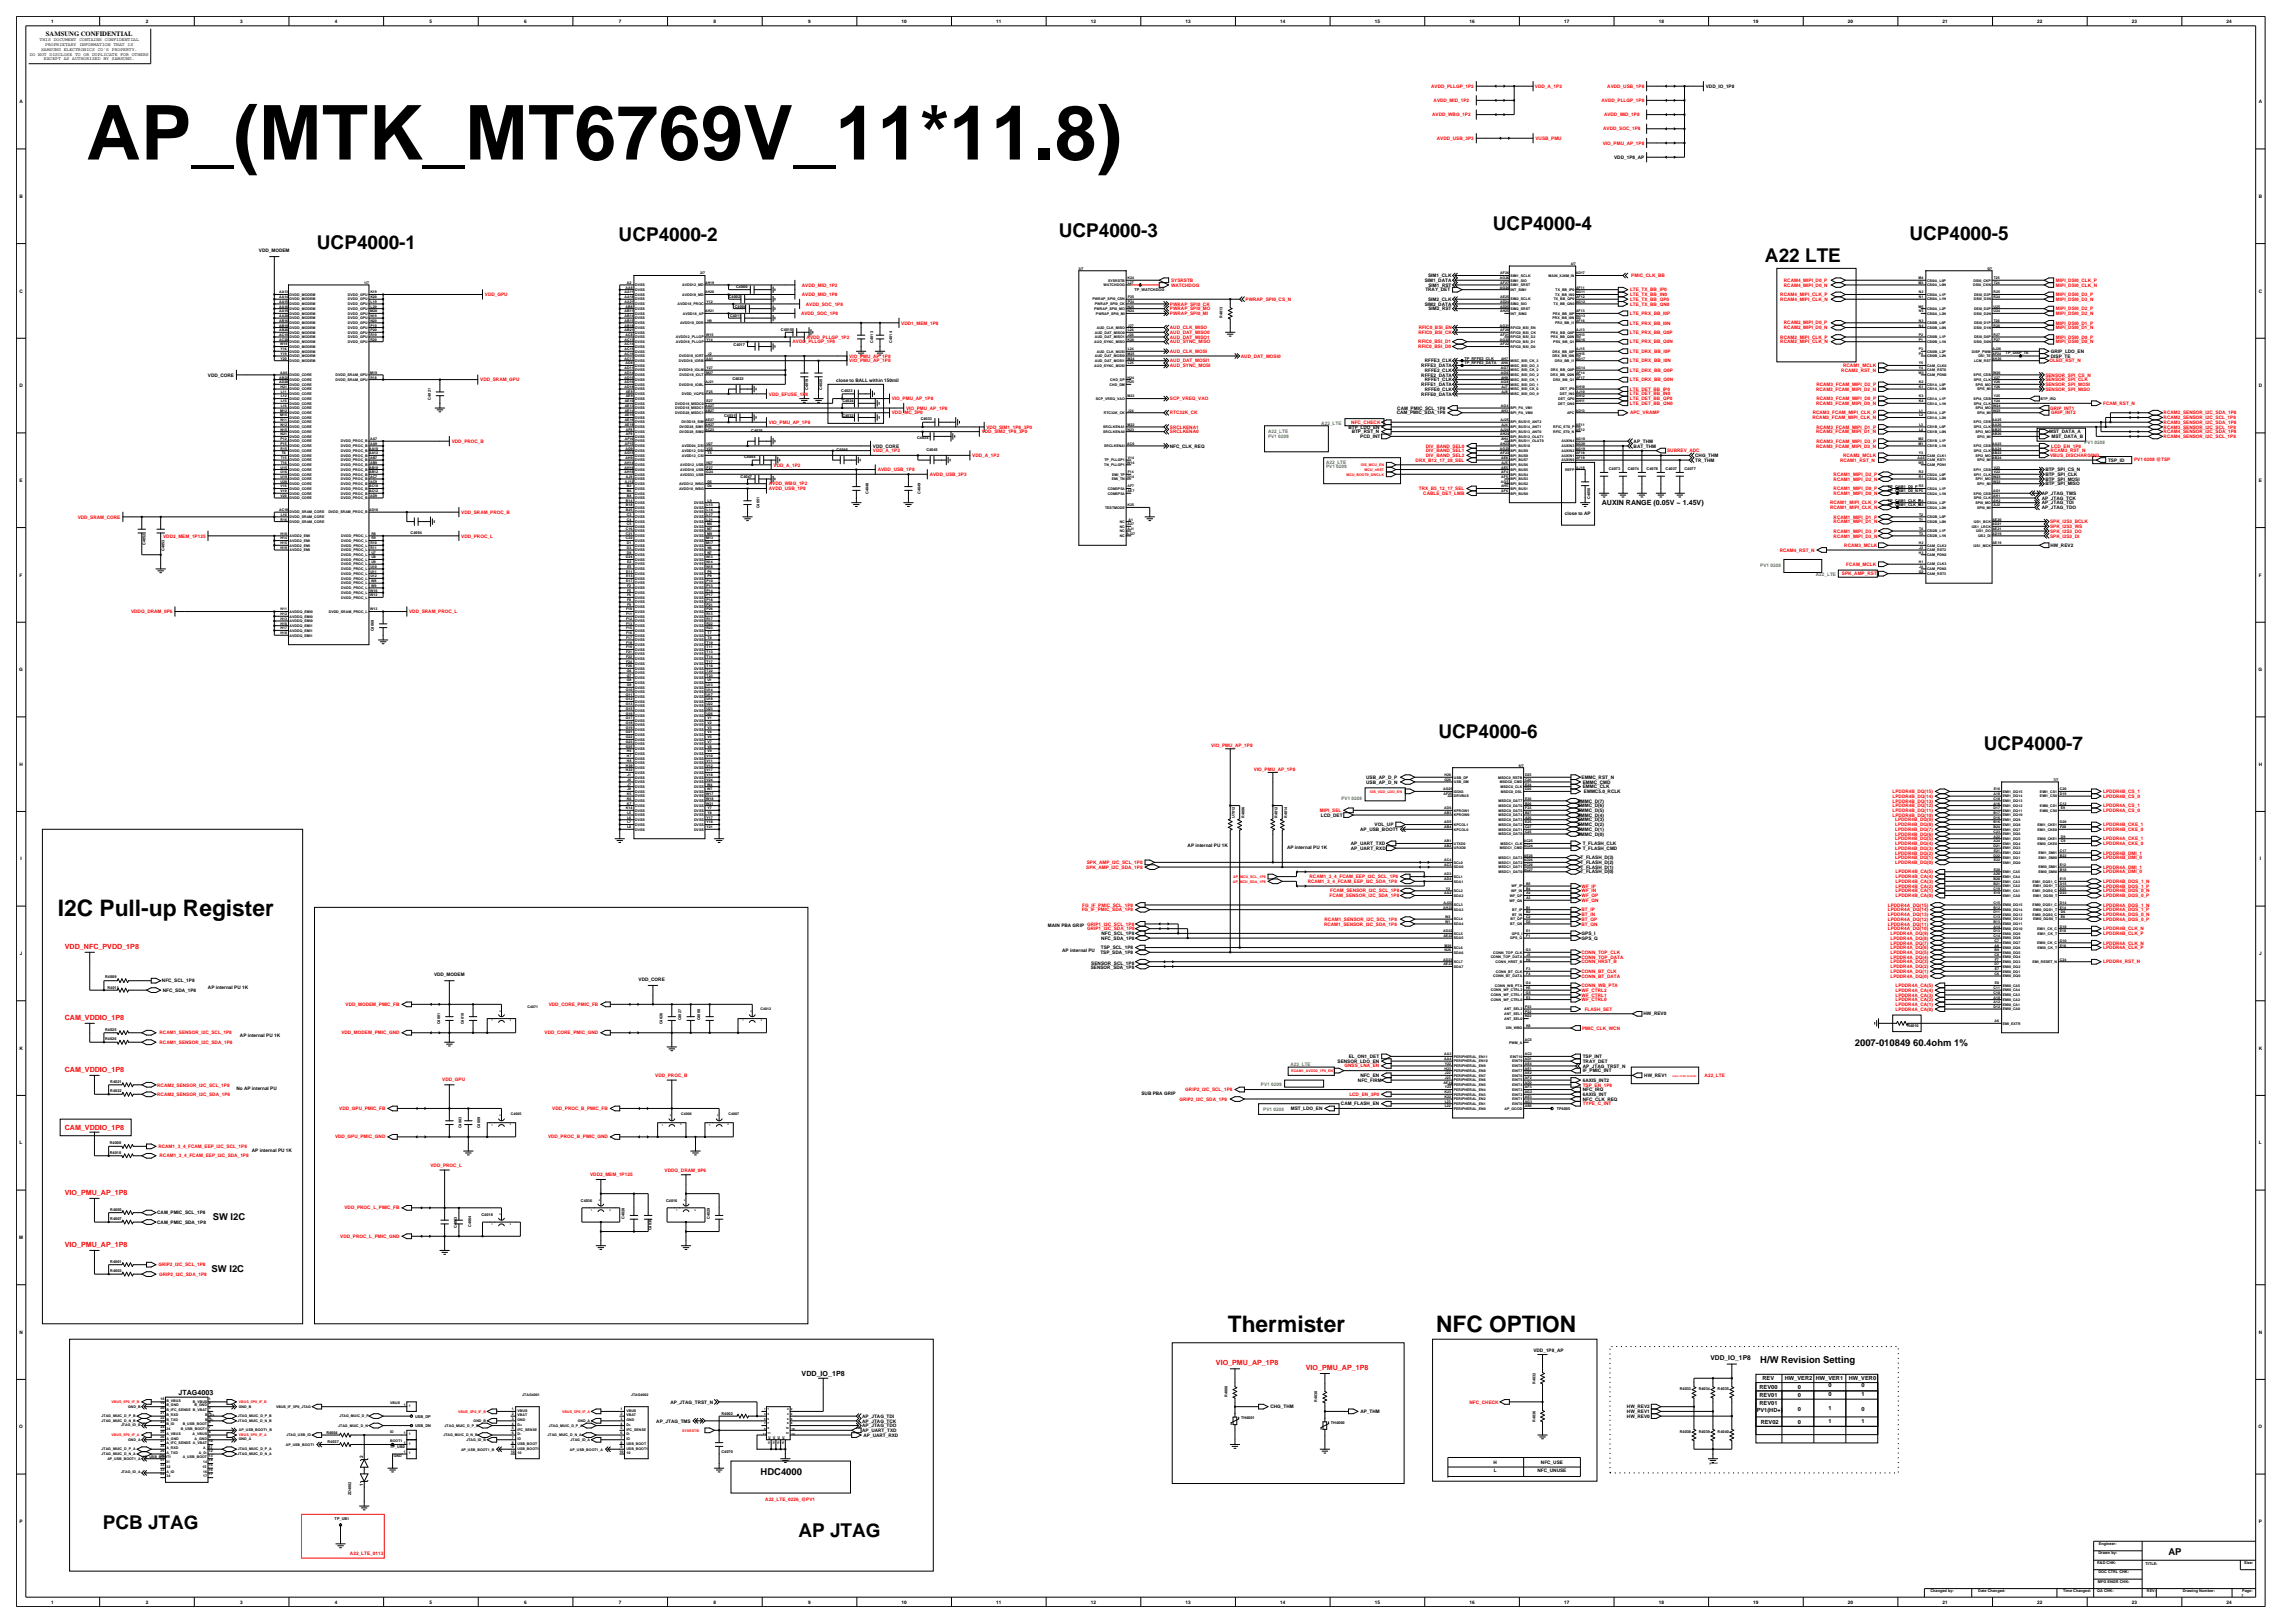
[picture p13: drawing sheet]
<svg xmlns="http://www.w3.org/2000/svg" width="420mm" height="297mm" viewBox="0 0 420 297" stroke-linecap="round" stroke-linejoin="round" font-family="sans-serif">
<defs><g id="words">
<text font-size="13.9" x="15.8" y="29.2">AP_(MTK_MT6769V_11*11.8)</text>
<g font-size="4.2">
<text x="10.6" y="167.6">I2C Pull-up Register</text>
<text x="224.7" y="243.8">Thermister</text>
<text x="262.8" y="243.8">NFC OPTION</text>
</g>
<g font-size="3.5">
<text x="58" y="45.6">UCP4000-1</text>
<text x="113.2" y="44.1">UCP4000-2</text>
<text x="193.8" y="43.4">UCP4000-3</text>
<text x="273.2" y="42.1">UCP4000-4</text>
<text x="349.4" y="43.9">UCP4000-5</text>
<text x="323" y="48">A22 LTE</text>
<text x="263.3" y="135">UCP4000-6</text>
<text x="363.1" y="137.2">UCP4000-7</text>
<text x="18.8" y="279.7">PCB JTAG</text>
<text x="146.1" y="281.2">AP JTAG</text>
</g>
<g font-size="1.7">
<text x="339.5" y="191.4">2007-010849 60.4ohm 1%</text>
<text x="38.9" y="223.2">SW I2C</text>
<text x="38.7" y="232.7">SW I2C</text>
<text x="322.1" y="249.4">H/W Revision Setting</text>
<text x="139.2" y="270">HDC4000</text>
<text x="396.8" y="284.5">AP</text>
</g>
<g font-size="1.3">
<text x="293.1" y="92.4">AUXIN RANGE (0.05V ~ 1.45V)</text>
<text x="146.7" y="251.8">VDD_IO_1P8</text>
<text x="32.7" y="255.2">JTAG4003</text>
</g>
<g font-size="1.3" fill="#f00">
<text x="11.9" y="173.6">VDD_NFC_PVDD_1P8</text>
<text x="11.8" y="186.6">CAM_VDDIO_1P8</text>
<text x="11.8" y="196.2">CAM_VDDIO_1P8</text>
<text x="11.8" y="206.8">CAM_VDDIO_1P8</text>
<text x="11.9" y="218.7">VIO_PMU_AP_1P8</text>
<text x="11.9" y="228.2">VIO_PMU_AP_1P8</text>
<text x="222.5" y="249.8">VIO_PMU_AP_1P8</text>
<text x="239" y="250.7">VIO_PMU_AP_1P8</text>
</g>
<g font-size="1.2">
<text x="8.4" y="6.5">SAMSUNG CONFIDENTIAL</text>
<text x="313" y="249">VDD_IO_1P8</text>
</g>
<g font-size="1">
<text x="322" y="257.1">REV01</text>
<text x="322" y="255.6">REV01</text>
<text x="322" y="254.1">REV00</text>
<text x="322.6" y="252.5">REV</text>
<text x="326.6" y="252.5">HW_VER2</text>
<text x="329" y="255.6">0</text>
<text x="329" y="254.1">0</text>
<text x="332.3" y="252.5">HW_VER1</text>
<text x="334.6" y="255.4">0</text>
<text x="334.6" y="258">1</text>
<text x="334.6" y="253.9">0</text>
<text x="338.3" y="252.5">HW_VER0</text>
<text x="340.7" y="255.4">1</text>
<text x="340.7" y="253.9">0</text>
<text x="321.5" y="258.4">PV1(HD+)</text>
<text x="322.2" y="260.6">REV02</text>
<text x="329" y="260.6">0</text>
<text x="329" y="258.2">0</text>
<text x="334.6" y="260.4">1</text>
<text x="340.7" y="260.4">1</text>
<text x="340.7" y="258.2">0</text>
</g>
<g font-size=".9">
<text x="9.3" y="4.2">1</text>
<text x="26.7" y="4.2">2</text>
<text x="44" y="4.2">3</text>
<text x="61.3" y="4.2">4</text>
<text x="78.6" y="4.2">5</text>
<text x="95.9" y="4.2">6</text>
<text x="113.3" y="4.2">7</text>
<text x="130.6" y="4.2">8</text>
<text x="147.9" y="4.2">9</text>
<text x="165" y="4.2">10</text>
<text x="182.3" y="4.2">11</text>
<text x="199.6" y="4.2">12</text>
<text x="217" y="4.2">13</text>
<text x="234.3" y="4.2">14</text>
<text x="251.6" y="4.2">15</text>
<text x="268.9" y="4.2">16</text>
<text x="286.2" y="4.2">17</text>
<text x="303.6" y="4.2">18</text>
<text x="320.9" y="4.2">19</text>
<text x="338.2" y="4.2">20</text>
<text x="355.5" y="4.2">21</text>
<text x="372.8" y="4.2">22</text>
<text x="390.2" y="4.2">23</text>
<text x="407.5" y="4.2">24</text>
<text x="5.4" y="10.2">DO NOT DISCLOSE TO OR DUPLICATE FOR OTHERS</text>
<text x="7.3" y="7.6">THIS DOCUMENT CONTAINS CONFIDENTIAL</text>
<text x="7.5" y="9.3">SAMSUNG ELECTRONICS CO'S PROPERTY.</text>
<text x="8" y="11">EXCEPT AS AUTHORIZED BY SAMSUNG.</text>
<text x="8.3" y="8.4">PROPRIETARY INFORMATION THAT IS</text>
<text x="312.2" y="16.1">VDD_IO_1P8</text>
<text x="3.6" y="18.9">A</text>
<text x="413.4" y="18.9">A</text>
<text x="295.4" y="29.1">VDD_1P8_AP</text>
<text x="3.6" y="36.2">B</text>
<text x="413.4" y="36.2">B</text>
<text x="47.4" y="46.2">VDD_MODEM</text>
<text x="3.6" y="53.5">C</text>
<text x="260.7" y="51.6">SIM1_DATA</text>
<text x="260.9" y="53.3">TRAY_DET</text>
<text x="261.4" y="50.7">SIM1_CLK</text>
<text x="261.4" y="52.5">SIM1_RST</text>
<text x="413.4" y="53.5">C</text>
<text x="260.7" y="55.9">SIM2_DATA</text>
<text x="261.4" y="55.1">SIM2_CLK</text>
<text x="261.4" y="56.8">SIM2_RST</text>
<text x="375.3" y="64.6">GRIP_LDO_EN</text>
<text x="375.3" y="65.5">DISP_TE</text>
<text x="3.6" y="70.9">D</text>
<text x="38" y="68.9">VDD_CORE</text>
<text x="153" y="69.9">close to BALL within 150mil</text>
<text x="260.1" y="67.2">RFFE3_DATA</text>
<text x="260.1" y="70.6">RFFE1_DATA</text>
<text x="260.1" y="68.9">RFFE2_DATA</text>
<text x="260.7" y="71.5">RFFE0_CLK</text>
<text x="260.7" y="66.3">RFFE3_CLK</text>
<text x="260.7" y="69.8">RFFE1_CLK</text>
<text x="260.7" y="68">RFFE2_CLK</text>
<text x="413.4" y="70.9">D</text>
<text x="255.6" y="75.8">CAM_PMIC_SDA_1P8</text>
<text x="255.7" y="75">CAM_PMIC_SCL_1P8</text>
<text x="260.1" y="72.4">RFFE0_DATA</text>
<text x="159.8" y="81.9">VDD_CORE</text>
<text x="214.1" y="81.9">NFC_CLK_REQ</text>
<text x="246.8" y="78.4">BTP_LDO_EN</text>
<text x="247.4" y="79.3">BTP_RST_N</text>
<text x="248.9" y="80.2">PCD_INT</text>
<text x="299" y="81">AP_THM</text>
<text x="299" y="81.9">BAT_THM</text>
<text x="310.2" y="83.6">CHG_THM</text>
<text x="375" y="79.3">MST_DATA_A</text>
<text x="375.4" y="80.2">MST_DATA_B</text>
<text x="3.6" y="88.2">E</text>
<text x="310.2" y="84.5">TR_THM</text>
<text x="374.3" y="88">BTP_SPI_MOSI</text>
<text x="374.3" y="88.8">BTP_SPI_MISO</text>
<text x="374.3" y="87.1">BTP_SPI_CLK</text>
<text x="374.3" y="86.2">BTP_SPI_CS_N</text>
<text x="385.8" y="84.5">TSP_ID</text>
<text x="413.4" y="88.2">E</text>
<text x="286.4" y="94.2">close to AP</text>
<text x="373.7" y="93.2">AP_JTAG_TDO</text>
<text x="373.7" y="92.3">AP_JTAG_TDI</text>
<text x="373.7" y="91.4">AP_JTAG_TCK</text>
<text x="373.7" y="90.6">AP_JTAG_TMS</text>
<text x="375.2" y="100.1">HW_REV2</text>
<text x="3.6" y="105.5">F</text>
<text x="413.4" y="105.5">F</text>
<text x="3.5" y="122.8">G</text>
<text x="413.3" y="122.8">G</text>
<text x="3.6" y="140.2">H</text>
<text x="250" y="143.4">USB_AP_D_N</text>
<text x="250" y="142.5">USB_AP_D_P</text>
<text x="289.4" y="142.5">EMMC_RST_N</text>
<text x="289.6" y="143.4">EMMC_CMD</text>
<text x="413.4" y="140.2">H</text>
<text x="241.7" y="149.4">LCD_DET</text>
<text x="288.7" y="149.4">EMMC_D(4)</text>
<text x="288.7" y="148.6">EMMC_D(5)</text>
<text x="288.7" y="147.7">EMMC_D(6)</text>
<text x="288.7" y="146.9">EMMC_D(7)</text>
<text x="289.6" y="144.3">EMMC_CLK</text>
<text x="289.9" y="145.1">EMMC5.0_RCLK</text>
<text x="217.3" y="155">AP internal PU 1K</text>
<text x="235.5" y="155.4">AP internal PU 1K</text>
<text x="247.2" y="154.7">AP_UART_TXD</text>
<text x="247.2" y="155.5">AP_UART_RXD</text>
<text x="248.9" y="152.1">AP_USB_BOOT1</text>
<text x="251.6" y="151.2">VOL_UP</text>
<text x="288.7" y="151.2">EMMC_D(2)</text>
<text x="288.7" y="152.1">EMMC_D(1)</text>
<text x="288.7" y="152.9">EMMC_D(0)</text>
<text x="288.7" y="150.3">EMMC_D(3)</text>
<text x="289.6" y="154.7">T_FLASH_CLK</text>
<text x="289.6" y="155.5">T_FLASH_CMD</text>
<text x="3.7" y="157.5">I</text>
<text x="289.2" y="157.2">T_FLASH_D(3)</text>
<text x="289.2" y="158.1">T_FLASH_D(2)</text>
<text x="289.2" y="159">T_FLASH_D(1)</text>
<text x="289.2" y="159.8">T_FLASH_D(0)</text>
<text x="413.5" y="157.5">I</text>
<text x="191.8" y="169.7">MAIN PBA GRIP</text>
<text x="201.5" y="173.7">TSP_SCL_1P8</text>
<text x="201.5" y="172">NFC_SDA_1P8</text>
<text x="201.6" y="171.1">NFC_SCL_1P8</text>
<text x="289.4" y="171.1">GPS_I</text>
<text x="289.4" y="172">GPS_Q</text>
<text x="3.6" y="174.8">J</text>
<text x="29.6" y="179.8">NFC_SCL_1P8</text>
<text x="79.4" y="178.7">VDD_MODEM</text>
<text x="116.9" y="179.5">VDD_CORE</text>
<text x="194.4" y="174.3">AP internal PU</text>
<text x="199.6" y="177.4">SENSOR_SDA_1P8</text>
<text x="199.7" y="176.5">SENSOR_SCL_1P8</text>
<text x="201.4" y="174.6">TSP_SDA_1P8</text>
<text x="413.4" y="174.8">J</text>
<text x="29.8" y="181.5">NFC_SDA_1P8</text>
<text x="38.1" y="181">AP internal PU 1K</text>
<text x="300.8" y="185.8">HW_REV0</text>
<text x="43.9" y="189.8">AP internal PU 1K</text>
<text x="3.6" y="192.1">K</text>
<text x="244.8" y="194.5">SENSOR_LDO_EN</text>
<text x="246.8" y="193.6">EL_ON1_DET</text>
<text x="248.5" y="198">NFC_FIRM</text>
<text x="249" y="197.1">NFC_EN</text>
<text x="289.6" y="194.5">TRAY_DET</text>
<text x="289.6" y="196.2">IF_PMIC_INT</text>
<text x="289.6" y="198">6AXIS_INT2</text>
<text x="289.6" y="195.4">AP_JTAG_TRST_N</text>
<text x="289.6" y="193.6">TSP_INT</text>
<text x="300.9" y="197.1">HW_REV1</text>
<text x="413.4" y="192.1">K</text>
<text x="43.3" y="199.4">No AP internal PU</text>
<text x="208.9" y="200.4">SUB PBA GRIP</text>
<text x="236.2" y="203.1">MST_LDO_EN</text>
<text x="245.4" y="202.3">CAM_FLASH_EN</text>
<text x="289.6" y="199.7">NFC_IRQ</text>
<text x="289.6" y="200.5">6AXIS_INT</text>
<text x="289.6" y="201.4">NFC_CLK_REQ</text>
<text x="3.6" y="209.4">L</text>
<text x="413.4" y="209.4">L</text>
<text x="46.1" y="210.9">AP internal PU 1K</text>
<text x="3.5" y="226.7">M</text>
<text x="28.8" y="223.9">CAM_PMIC_SDA_1P8</text>
<text x="28.8" y="222.2">CAM_PMIC_SCL_1P8</text>
<text x="3.6" y="244.1">N</text>
<text x="413.4" y="244.1">N</text>
<text x="280.6" y="247.3">VDD_1P8_AP</text>
<text x="122.7" y="256.8">AP_JTAG_TRST_N</text>
<text x="232.5" y="257.7">CHG_THM</text>
<text x="297.7" y="257.7">HW_REV2</text>
<text x="3.5" y="261.4">O</text>
<text x="120.1" y="260.3">AP_JTAG_TMS</text>
<text x="157.8" y="262">AP_UART_TXD</text>
<text x="157.8" y="261.2">AP_JTAG_TDO</text>
<text x="157.8" y="260.3">AP_JTAG_TCK</text>
<text x="157.8" y="259.4">AP_JTAG_TDI</text>
<text x="158" y="262.9">AP_UART_RXD</text>
<text x="249" y="258.6">AP_THM</text>
<text x="297.7" y="259.4">HW_REV0</text>
<text x="297.7" y="258.6">HW_REV1</text>
<text x="413.3" y="261.4">O</text>
<text x="66.5" y="266.7" transform="rotate(-90 66.5 266.7)">2</text>
<text x="273.3" y="267.9">H</text>
<text x="273.4" y="269.4">L</text>
<text x="281.4" y="269.4">NFC_UNUSE</text>
<text x="282" y="267.9">NFC_USE</text>
<text x="66.5" y="271.9" transform="rotate(-90 66.5 271.9)">1</text>
<text x="3.6" y="278.7">P</text>
<text x="413.4" y="278.7">P</text>
<text x="9.3" y="293.4">1</text>
<text x="26.7" y="293.4">2</text>
<text x="44" y="293.4">3</text>
<text x="61.3" y="293.4">4</text>
<text x="78.6" y="293.4">5</text>
<text x="95.9" y="293.4">6</text>
<text x="113.3" y="293.4">7</text>
<text x="130.6" y="293.4">8</text>
<text x="147.9" y="293.4">9</text>
<text x="165" y="293.4">10</text>
<text x="182.3" y="293.4">11</text>
<text x="199.6" y="293.4">12</text>
<text x="217" y="293.4">13</text>
<text x="234.3" y="293.4">14</text>
<text x="251.6" y="293.4">15</text>
<text x="268.9" y="293.4">16</text>
<text x="286.2" y="293.4">17</text>
<text x="303.6" y="293.4">18</text>
<text x="320.9" y="293.4">19</text>
<text x="338.2" y="293.4">20</text>
<text x="355.5" y="293.4">21</text>
<text x="372.8" y="293.4">22</text>
<text x="390.2" y="293.4">23</text>
<text x="407.5" y="293.4">24</text>
</g>
<g font-size=".9" fill="#f00">
<text x="261.9" y="16.1">AVDD_PLLGP_1P2</text>
<text x="280.9" y="16.1">VDD_A_1P2</text>
<text x="294.1" y="16.1">AVDD_USB_1P8</text>
<text x="262.1" y="21.3">AVDD_WBG_1P2</text>
<text x="262.4" y="18.7">AVDD_MID_1P2</text>
<text x="293.1" y="18.7">AVDD_PLLGP_1P8</text>
<text x="293.4" y="23.9">AVDD_SOC_1P8</text>
<text x="293.5" y="21.3">AVDD_MID_1P8</text>
<text x="263" y="25.6">AVDD_USB_3P3</text>
<text x="281" y="25.6">VUSB_PMU</text>
<text x="293.3" y="26.5">VIO_PMU_AP_1P8</text>
<text x="146.7" y="52.5">AVDD_MID_1P2</text>
<text x="214.3" y="51.6">SYSRSTB</text>
<text x="214.3" y="52.5">WATCHDOG</text>
<text x="298.3" y="53.3">LTE_TX_BB_IP0</text>
<text x="298.5" y="50.7">PMIC_CLK_BB</text>
<text x="326.5" y="51.6">RCAM4_MIPI_D0_P</text>
<text x="326.5" y="52.4">RCAM4_MIPI_D0_N</text>
<text x="376.3" y="51.6">MIPI_DSI0_CLK_P</text>
<text x="376.3" y="52.5">MIPI_DSI0_CLK_N</text>
<text x="88.7" y="54.2">VDD_GPU</text>
<text x="146.6" y="57.7">AVDD_SOC_1P8</text>
<text x="146.7" y="54.2">AVDD_MID_1P8</text>
<text x="147.5" y="55.9">AVDD_SOC_1P8</text>
<text x="164.9" y="59.4">VDD1_MEM_1P8</text>
<text x="214.1" y="56.8">PWRAP_SPI0_MO</text>
<text x="214.1" y="57.7">PWRAP_SPI0_MI</text>
<text x="214.1" y="55.9">PWRAP_SPI0_CK</text>
<text x="227.9" y="55.1">PWRAP_SPI0_CS_N</text>
<text x="298.3" y="59.4">LTE_PRX_BB_I0N</text>
<text x="298.3" y="57.6">LTE_PRX_BB_I0P</text>
<text x="298.3" y="54.2">LTE_TX_BB_IN0</text>
<text x="298.3" y="55.1">LTE_TX_BB_QP0</text>
<text x="298.3" y="55.9">LTE_TX_BB_QN0</text>
<text x="325.8" y="54.2">RCAM4_MIPI_CLK_P</text>
<text x="325.8" y="55">RCAM4_MIPI_CLK_N</text>
<text x="326.5" y="59.4">RCAM2_MIPI_D0_P</text>
<text x="376.3" y="56.8">MIPI_DSI0_D2_P</text>
<text x="376.3" y="57.7">MIPI_DSI0_D2_N</text>
<text x="376.3" y="54.2">MIPI_DSI0_D3_P</text>
<text x="376.3" y="55.1">MIPI_DSI0_D3_N</text>
<text x="376.3" y="59.4">MIPI_DSI0_D1_P</text>
<text x="145" y="62.8">AVDD_PLLGP_1P8</text>
<text x="147.6" y="62">AVDD_PLLGP_1P2</text>
<text x="155.4" y="65.5">VIO_PMU_AP_1P8</text>
<text x="214.1" y="64.6">AUD_CLK_MOSI</text>
<text x="214.1" y="60.2">AUD_CLK_MISO</text>
<text x="214.1" y="61.1">AUD_DAT_MISO0</text>
<text x="214.1" y="62">AUD_DAT_MISO1</text>
<text x="214.1" y="62.8">AUD_SYNC_MISO</text>
<text x="227.1" y="65.5">AUD_DAT_MOSI0</text>
<text x="259.6" y="62.8">RFIC0_BSI_D1</text>
<text x="259.6" y="63.7">RFIC0_BSI_D0</text>
<text x="259.6" y="61.1">RFIC0_BSI_CK</text>
<text x="259.6" y="60.2">RFIC0_BSI_EN</text>
<text x="298.3" y="62.8">LTE_PRX_BB_Q0N</text>
<text x="298.3" y="61.1">LTE_PRX_BB_Q0P</text>
<text x="298.3" y="64.6">LTE_DRX_BB_I0P</text>
<text x="325.8" y="62">RCAM2_MIPI_CLK_P</text>
<text x="325.8" y="62.8">RCAM2_MIPI_CLK_N</text>
<text x="326.5" y="60.2">RCAM2_MIPI_D0_N</text>
<text x="376.3" y="62">MIPI_DSI0_D0_P</text>
<text x="376.3" y="62.8">MIPI_DSI0_D0_N</text>
<text x="376.3" y="60.2">MIPI_DSI0_D1_N</text>
<text x="87.9" y="69.8">VDD_SRAM_GPU</text>
<text x="155.4" y="66.3">VIO_PMU_AP_1P8</text>
<text x="214.1" y="66.3">AUD_DAT_MOSI1</text>
<text x="214.1" y="67.2">AUD_SYNC_MOSI</text>
<text x="298.3" y="66.3">LTE_DRX_BB_I0N</text>
<text x="298.3" y="69.8">LTE_DRX_BB_Q0N</text>
<text x="298.3" y="68">LTE_DRX_BB_Q0P</text>
<text x="298.3" y="71.5">LTE_DET_BB_IP0</text>
<text x="332.4" y="71.5">RCAM3_FCAM_MIPI_D2_N</text>
<text x="332.4" y="70.6">RCAM3_FCAM_MIPI_D2_P</text>
<text x="337" y="68">RCAM2_RST_N</text>
<text x="337.3" y="67.2">RCAM1_MCLK</text>
<text x="374.3" y="70.6">SENSOR_SPI_MOSI</text>
<text x="374.3" y="71.5">SENSOR_SPI_MISO</text>
<text x="374.3" y="69.8">SENSOR_SPI_CLK</text>
<text x="374.3" y="68.9">SENSOR_SPI_CS_N</text>
<text x="375.1" y="66.3">OLED_RST_N</text>
<text x="140.7" y="77.6">VIO_PMU_AP_1P8</text>
<text x="140.7" y="72.4">VDD_EFUSE_1P8</text>
<text x="163.2" y="73.2">VIO_PMU_AP_1P8</text>
<text x="163.2" y="75.8">VDD_MC_3P0</text>
<text x="165.8" y="75">VIO_PMU_AP_1P8</text>
<text x="214.1" y="73.2">SCP_VREQ_VAO</text>
<text x="214.1" y="75.8">RTC32K_CK</text>
<text x="247.3" y="77.6">NFC_CHECK</text>
<text x="298.3" y="72.4">LTE_DET_BB_IN0</text>
<text x="298.3" y="73.2">LTE_DET_BB_QP0</text>
<text x="298.3" y="74.1">LTE_DET_BB_QN0</text>
<text x="298.3" y="75.8">APC_VRAMP</text>
<text x="331.7" y="76.7">RCAM3_FCAM_MIPI_CLK_N</text>
<text x="331.7" y="75.8">RCAM3_FCAM_MIPI_CLK_P</text>
<text x="332.4" y="74.1">RCAM3_FCAM_MIPI_D0_N</text>
<text x="332.4" y="73.2">RCAM3_FCAM_MIPI_D0_P</text>
<text x="375.2" y="75">GRIP_INT1</text>
<text x="375.4" y="75.8">GRIP_INT2</text>
<text x="384.9" y="74.1">FCAM_RST_N</text>
<text x="396" y="77.6">RCAM3_SENSOR_I2C_SDA_1P8</text>
<text x="396" y="75.8">RCAM2_SENSOR_I2C_SDA_1P8</text>
<text x="396" y="76.7">RCAM2_SENSOR_I2C_SCL_1P8</text>
<text x="82.7" y="81">VDD_PROC_B</text>
<text x="159.8" y="82.8">VDD_A_1P2</text>
<text x="177.9" y="83.6">VDD_A_1P2</text>
<text x="179.7" y="79.3">VDD_SIM2_1P8_3P0</text>
<text x="180.5" y="78.4">VDD_SIM1_1P8_3P0</text>
<text x="214.1" y="78.4">SRCLKENA1</text>
<text x="214.1" y="79.3">SRCLKENA0</text>
<text x="260.9" y="81.9">DIV_BAND_SEL0</text>
<text x="260.9" y="82.8">DIV_BAND_SEL1</text>
<text x="260.9" y="83.6">DIV_BAND_SEL2</text>
<text x="305.1" y="82.8">SUBREV_ADC</text>
<text x="332.4" y="81.9">RCAM3_FCAM_MIPI_D3_N</text>
<text x="332.4" y="79.3">RCAM3_FCAM_MIPI_D1_N</text>
<text x="332.4" y="81">RCAM3_FCAM_MIPI_D3_P</text>
<text x="332.4" y="78.4">RCAM3_FCAM_MIPI_D1_P</text>
<text x="337.3" y="83.6">RCAM2_MCLK</text>
<text x="375.2" y="83.6">VBUS_DISCHARGING</text>
<text x="375.3" y="82.8">RCAM3_RST_N</text>
<text x="375.4" y="81.9">LCD_EN_1P8</text>
<text x="396" y="78.4">RCAM3_SENSOR_I2C_SCL_1P8</text>
<text x="396" y="79.3">RCAM4_SENSOR_I2C_SDA_1P8</text>
<text x="396" y="80.2">RCAM4_SENSOR_I2C_SCL_1P8</text>
<text x="140.7" y="88.8">AVDD_WBG_1P2</text>
<text x="140.7" y="89.7">AVDD_USB_1P8</text>
<text x="141.6" y="85.4">VDD_A_1P2</text>
<text x="160.6" y="86.2">AVDD_USB_1P8</text>
<text x="170.1" y="87.1">AVDD_USB_3P3</text>
<text x="259.1" y="84.5">DRX_B12_17_28_SEL</text>
<text x="259.6" y="89.7">TRX_B5_12_17_SEL</text>
<text x="335.6" y="87.1">RCAM1_MIPI_D2_P</text>
<text x="335.6" y="89.7">RCAM1_MIPI_D0_P</text>
<text x="335.6" y="88">RCAM1_MIPI_D2_N</text>
<text x="336.7" y="84.5">RCAM1_RST_N</text>
<text x="390.5" y="84.4">PV1 0208 @TSP</text>
<text x="14.2" y="94.9">VDD_SRAM_CORE</text>
<text x="84.4" y="94">VDD_SRAM_PROC_B</text>
<text x="260.5" y="90.6">CABLE_DET_LMB</text>
<text x="334.9" y="92.3">RCAM1_MIPI_CLK_P</text>
<text x="334.9" y="93.2">RCAM1_MIPI_CLK_N</text>
<text x="335.6" y="90.6">RCAM1_MIPI_D0_N</text>
<text x="335.6" y="95.8">RCAM1_MIPI_D1_N</text>
<text x="335.6" y="94.9">RCAM1_MIPI_D1_P</text>
<text x="375.2" y="95.8">SPK_I2S3_BCLK</text>
<text x="29.9" y="98.4">VDD2_MEM_1P125</text>
<text x="84.4" y="98.4">VDD_PROC_L</text>
<text x="325.7" y="101">RCAM4_RST_N</text>
<text x="335.6" y="97.5">RCAM1_MIPI_D3_P</text>
<text x="335.6" y="98.4">RCAM1_MIPI_D3_N</text>
<text x="337.5" y="100.1">RCAM3_MCLK</text>
<text x="375.2" y="97.5">SPK_I2S3_DO</text>
<text x="375.2" y="96.6">SPK_I2S3_WS</text>
<text x="375.2" y="98.4">SPK_I2S3_DI</text>
<text x="337.1" y="105.3">SPK_AMP_RST</text>
<text x="337.9" y="103.6">FCAM_MCLK</text>
<text x="24" y="112.2">VDDQ_DRAM_0P6</text>
<text x="74.9" y="112.2">VDD_SRAM_PROC_L</text>
<text x="221.7" y="136.7">VIO_PMU_AP_1P8</text>
<text x="229.5" y="141">VIO_PMU_AP_1P8</text>
<text x="241.5" y="148.6">MIPI_SEL</text>
<text x="346.4" y="149.4">LPDDR4B_DQ(10)</text>
<text x="346.4" y="148.6">LPDDR4B_DQ(11)</text>
<text x="346.4" y="147.7">LPDDR4B_DQ(12)</text>
<text x="346.4" y="146.9">LPDDR4B_DQ(13)</text>
<text x="346.4" y="146">LPDDR4B_DQ(14)</text>
<text x="346.4" y="145.1">LPDDR4B_DQ(15)</text>
<text x="384.9" y="145.1">LPDDR4B_CS_1</text>
<text x="384.9" y="146">LPDDR4B_CS_0</text>
<text x="384.9" y="148.6">LPDDR4A_CS_0</text>
<text x="384.9" y="147.7">LPDDR4A_CS_1</text>
<text x="346.8" y="152.9">LPDDR4B_DQ(6)</text>
<text x="346.8" y="152.1">LPDDR4B_DQ(7)</text>
<text x="346.8" y="151.2">LPDDR4B_DQ(8)</text>
<text x="346.8" y="150.3">LPDDR4B_DQ(9)</text>
<text x="346.8" y="155.5">LPDDR4B_DQ(3)</text>
<text x="346.8" y="154.7">LPDDR4B_DQ(4)</text>
<text x="346.8" y="153.8">LPDDR4B_DQ(5)</text>
<text x="384.9" y="152.1">LPDDR4B_CKE_0</text>
<text x="384.9" y="151.2">LPDDR4B_CKE_1</text>
<text x="384.9" y="154.7">LPDDR4A_CKE_0</text>
<text x="384.9" y="153.8">LPDDR4A_CKE_1</text>
<text x="198.8" y="159">SPK_AMP_I2C_SDA_1P8</text>
<text x="198.9" y="158.1">SPK_AMP_I2C_SCL_1P8</text>
<text x="239.3" y="161.6">RCAM1_3_4_FCAM_EEP_I2C_SDA_1P8</text>
<text x="239.7" y="160.7">RCAM1_3_4_FCAM_EEP_I2C_SCL_1P8</text>
<text x="346.8" y="158.1">LPDDR4B_DQ(0)</text>
<text x="346.8" y="157.2">LPDDR4B_DQ(1)</text>
<text x="346.8" y="156.4">LPDDR4B_DQ(2)</text>
<text x="346.9" y="161.6">LPDDR4B_CA(3)</text>
<text x="346.9" y="160.7">LPDDR4B_CA(4)</text>
<text x="346.9" y="159.8">LPDDR4B_CA(5)</text>
<text x="384.9" y="157.2">LPDDR4B_DMI_0</text>
<text x="384.9" y="156.4">LPDDR4B_DMI_1</text>
<text x="384.9" y="161.6">LPDDR4B_DQS_1_N</text>
<text x="384.9" y="159">LPDDR4A_DMI_1</text>
<text x="384.9" y="159.8">LPDDR4A_DMI_0</text>
<text x="198" y="166.8">FG_IF_PMIC_SDA_1P8</text>
<text x="198.1" y="165.9">FG_IF_PMIC_SCL_1P8</text>
<text x="243.3" y="164.2">FCAM_SENSOR_I2C_SDA_1P8</text>
<text x="243.4" y="163.3">FCAM_SENSOR_I2C_SCL_1P8</text>
<text x="289.4" y="163.3">WF_IN</text>
<text x="289.4" y="164.2">WF_QP</text>
<text x="289.4" y="165">WF_QN</text>
<text x="289.4" y="166.8">BT_IP</text>
<text x="289.4" y="167.6">BT_IN</text>
<text x="289.4" y="162.4">WF_IP</text>
<text x="345.5" y="166.8">LPDDR4A_DQ(14)</text>
<text x="345.5" y="165.9">LPDDR4A_DQ(15)</text>
<text x="345.5" y="167.6">LPDDR4A_DQ(13)</text>
<text x="346.9" y="164.2">LPDDR4B_CA(0)</text>
<text x="346.9" y="163.3">LPDDR4B_CA(1)</text>
<text x="346.9" y="162.4">LPDDR4B_CA(2)</text>
<text x="384.9" y="163.3">LPDDR4B_DQS_0_N</text>
<text x="384.9" y="164.2">LPDDR4B_DQS_0_P</text>
<text x="384.9" y="162.4">LPDDR4B_DQS_1_P</text>
<text x="384.9" y="167.6">LPDDR4A_DQS_0_N</text>
<text x="384.9" y="165.9">LPDDR4A_DQS_1_N</text>
<text x="384.9" y="166.8">LPDDR4A_DQS_1_P</text>
<text x="198.9" y="170.2">GRIP1_I2C_SDA_1P8</text>
<text x="198.9" y="169.4">GRIP1_I2C_SCL_1P8</text>
<text x="242.3" y="169.4">RCAM1_SENSOR_I2C_SDA_1P8</text>
<text x="242.4" y="168.5">RCAM1_SENSOR_I2C_SCL_1P8</text>
<text x="289.4" y="168.5">BT_QP</text>
<text x="289.4" y="169.4">BT_QN</text>
<text x="345.5" y="169.4">LPDDR4A_DQ(11)</text>
<text x="345.5" y="168.5">LPDDR4A_DQ(12)</text>
<text x="345.5" y="170.2">LPDDR4A_DQ(10)</text>
<text x="346" y="173.7">LPDDR4A_DQ(6)</text>
<text x="346" y="172.8">LPDDR4A_DQ(7)</text>
<text x="346" y="172">LPDDR4A_DQ(8)</text>
<text x="346" y="171.1">LPDDR4A_DQ(9)</text>
<text x="384.9" y="170.2">LPDDR4B_CLK_N</text>
<text x="384.9" y="171.1">LPDDR4B_CLK_P</text>
<text x="384.9" y="172.8">LPDDR4A_CLK_N</text>
<text x="384.9" y="173.7">LPDDR4A_CLK_P</text>
<text x="384.9" y="168.5">LPDDR4A_DQS_0_P</text>
<text x="289.4" y="175.4">CONN_TOP_DATA</text>
<text x="289.4" y="176.3">CONN_HRST_B</text>
<text x="289.4" y="178">CONN_BT_CLK</text>
<text x="289.4" y="178.9">CONN_BT_DATA</text>
<text x="289.4" y="174.6">CONN_TOP_CLK</text>
<text x="346" y="178.9">LPDDR4A_DQ(0)</text>
<text x="346" y="178">LPDDR4A_DQ(1)</text>
<text x="346" y="177.2">LPDDR4A_DQ(2)</text>
<text x="346" y="176.3">LPDDR4A_DQ(3)</text>
<text x="346" y="175.4">LPDDR4A_DQ(4)</text>
<text x="346" y="174.6">LPDDR4A_DQ(5)</text>
<text x="384.9" y="176.3">LPDDR4_RST_N</text>
<text x="63.2" y="184.1">VDD_MODEM_PMIC_FB</text>
<text x="100.4" y="184.1">VDD_CORE_PMIC_FB</text>
<text x="289.4" y="183.2">WF_CTRL0</text>
<text x="289.4" y="182.4">WF_CTRL1</text>
<text x="289.4" y="181.5">WF_CTRL2</text>
<text x="289.4" y="180.6">CONN_WB_PTA</text>
<text x="290" y="185">FLASH_SET</text>
<text x="346.9" y="185">LPDDR4A_CA(0)</text>
<text x="346.9" y="184.1">LPDDR4A_CA(1)</text>
<text x="346.9" y="183.2">LPDDR4A_CA(2)</text>
<text x="346.9" y="182.4">LPDDR4A_CA(3)</text>
<text x="346.9" y="181.5">LPDDR4A_CA(4)</text>
<text x="346.9" y="180.6">LPDDR4A_CA(5)</text>
<text x="29.2" y="191">RCAM1_SENSOR_I2C_SDA_1P8</text>
<text x="29.2" y="189.3">RCAM1_SENSOR_I2C_SCL_1P8</text>
<text x="62.5" y="189.2">VDD_MODEM_PMIC_GND</text>
<text x="99.7" y="189.2">VDD_CORE_PMIC_GND</text>
<text x="289.5" y="188.4">PMIC_CLK_WCN</text>
<text x="80.9" y="197.7">VDD_GPU</text>
<text x="119.9" y="197.1">VDD_PROC_B</text>
<text x="246" y="195.3">GNSS_LNA_EN</text>
<text x="312" y="197">A22_LTE</text>
<text x="28.8" y="198.8">RCAM2_SENSOR_I2C_SCL_1P8</text>
<text x="28.8" y="200.5">RCAM2_SENSOR_I2C_SDA_1P8</text>
<text x="62.1" y="203.2">VDD_GPU_PMIC_FB</text>
<text x="101.1" y="203.1">VDD_PROC_B_PMIC_FB</text>
<text x="215.8" y="201.4">GRIP2_I2C_SDA_1P8</text>
<text x="216.9" y="199.7">GRIP2_I2C_SCL_1P8</text>
<text x="246.9" y="200.5">LCD_EN_3P0</text>
<text x="289.6" y="198.8">TSP_EN_1P8</text>
<text x="289.6" y="202.3">TYPE_C_INT</text>
<text x="61.3" y="208.3">VDD_GPU_PMIC_GND</text>
<text x="100.3" y="208.3">VDD_PROC_B_PMIC_GND</text>
<text x="29" y="210.1">RCAM1_3_4_FCAM_EEP_I2C_SCL_1P8</text>
<text x="29.2" y="211.8">RCAM1_3_4_FCAM_EEP_I2C_SDA_1P8</text>
<text x="78.8" y="213.5">VDD_PROC_L</text>
<text x="108" y="215.3">VDD2_MEM_1P125</text>
<text x="121.6" y="214.4">VDDQ_DRAM_0P6</text>
<text x="63" y="221.3">VDD_PROC_L_PMIC_FB</text>
<text x="62.3" y="226.5">VDD_PROC_L_PMIC_GND</text>
<text x="29" y="231.7">GRIP2_I2C_SCL_1P8</text>
<text x="29.1" y="233.5">GRIP2_I2C_SDA_1P8</text>
<text x="268.9" y="256.8">NFC_CHECK</text>
<text x="140.1" y="274.7">A22_LTE_0226_@PV1</text>
<text x="64" y="284.5">A22_LTE_0113</text>
</g>
<g font-size=".9" fill="#32cc32">
<text x="241.8" y="77.7">A22_LTE</text>
<text x="232.1" y="80.1">PV1 0208</text>
<text x="232.1" y="79.2">A22_LTE</text>
<text x="381.5" y="81.2">PV1 0208</text>
<text x="242.7" y="85.7">PV1 0208</text>
<text x="242.7" y="84.8">A22_LTE</text>
<text x="322.1" y="103.7">PV1 0208</text>
<text x="332.3" y="105.4">A22_LTE</text>
<text x="245.5" y="146.3">PV1 0208</text>
<text x="236.2" y="195.1">A22_LTE</text>
<text x="230.8" y="198.7">PV1 0208</text>
<text x="231.2" y="203.3">PV1 0208</text>
</g>
<g font-size=".7">
<text x="51.1" y="53.7">AA13</text>
<text x="66.7" y="51.9">1/7</text>
<text x="67.8" y="53.7">K19</text>
<text x="114.3" y="53.7">AA11</text>
<text x="114.5" y="52.8">AA8</text>
<text x="114.7" y="52">A2</text>
<text x="116.2" y="52.4">DVSS</text>
<text x="116.2" y="53.2">DVSS</text>
<text x="124.8" y="52.4">AVDD12_MD</text>
<text x="128.1" y="50.2">2/7</text>
<text x="129" y="52">AH19</text>
<text x="129" y="53.7">AH20</text>
<text x="134.7" y="52.6">C4000</text>
<text x="197.4" y="49.3">3/7</text>
<text x="201.9" y="52.4">WATCHDOG</text>
<text x="202.8" y="51.5">SYSRSTB</text>
<text x="206.4" y="51.1">K24</text>
<text x="206.4" y="52">L27</text>
<text x="207.6" y="53.3">TP_WATCHDOG</text>
<text x="274.5" y="52.8">AG24</text>
<text x="274.5" y="51.1">AG26</text>
<text x="274.6" y="50.2">AF26</text>
<text x="274.6" y="52">AF27</text>
<text x="276.5" y="53.2">INT_SIM1</text>
<text x="276.5" y="51.5">SIM1_SIO</text>
<text x="276.5" y="50.6">SIM1_SCLK</text>
<text x="276.5" y="52.4">SIM1_SRST</text>
<text x="283.4" y="50.6">MAIN_X26M_IN</text>
<text x="284.7" y="53.2">TX_BB_IP0</text>
<text x="287.5" y="48.5">4/7</text>
<text x="288.4" y="53.7">AG11</text>
<text x="288.4" y="50.2">AD17</text>
<text x="288.4" y="52.8">AF11</text>
<text x="351.1" y="52">M3</text>
<text x="351.1" y="51.1">M4</text>
<text x="351.2" y="53.7">N2</text>
<text x="352.7" y="52.4">CSI0A_L0N</text>
<text x="352.7" y="51.5">CSI0A_L0P</text>
<text x="361.1" y="52.4">DSI0_CKN</text>
<text x="361.2" y="51.5">DSI0_CKP</text>
<text x="363.7" y="49.3">5/7</text>
<text x="364.8" y="53.7">R25</text>
<text x="364.9" y="52">T24</text>
<text x="364.9" y="51.1">T25</text>
<text x="51.1" y="58.9">AB16</text>
<text x="51.1" y="59.7">AB19</text>
<text x="51.1" y="54.5">AA14</text>
<text x="51.1" y="55.4">AA15</text>
<text x="51.1" y="56.3">AA16</text>
<text x="51.1" y="57.1">AA19</text>
<text x="51.1" y="58">AA20</text>
<text x="53" y="59.3">DVDD_MODEM</text>
<text x="53" y="54.1">DVDD_MODEM</text>
<text x="53" y="55">DVDD_MODEM</text>
<text x="53" y="55.8">DVDD_MODEM</text>
<text x="53" y="56.7">DVDD_MODEM</text>
<text x="53" y="57.6">DVDD_MODEM</text>
<text x="53" y="58.4">DVDD_MODEM</text>
<text x="63.7" y="58.4">DVDD_GPU</text>
<text x="63.7" y="59.3">DVDD_GPU</text>
<text x="63.7" y="56.7">DVDD_GPU</text>
<text x="63.7" y="57.6">DVDD_GPU</text>
<text x="63.7" y="54.1">DVDD_GPU</text>
<text x="63.7" y="55">DVDD_GPU</text>
<text x="63.7" y="55.8">DVDD_GPU</text>
<text x="67.8" y="57.1">M20</text>
<text x="67.8" y="58.9">N20</text>
<text x="67.8" y="58">N19</text>
<text x="67.8" y="54.5">K20</text>
<text x="67.8" y="59.7">P19</text>
<text x="67.8" y="55.4">L19</text>
<text x="67.8" y="56.3">L20</text>
<text x="114.3" y="57.1">AB11</text>
<text x="114.3" y="58">AB14</text>
<text x="114.3" y="58.9">AB15</text>
<text x="114.3" y="59.7">AB18</text>
<text x="114.3" y="54.5">AA18</text>
<text x="114.3" y="55.4">AA21</text>
<text x="114.5" y="56.3">AB8</text>
<text x="116.2" y="57.6">DVSS</text>
<text x="116.2" y="58.4">DVSS</text>
<text x="116.2" y="59.3">DVSS</text>
<text x="116.2" y="56.7">DVSS</text>
<text x="116.2" y="54.1">DVSS</text>
<text x="116.2" y="55">DVSS</text>
<text x="116.2" y="55.8">DVSS</text>
<text x="124" y="55.8">AVDD18_PROC</text>
<text x="124.4" y="59.3">AVDD18_DDR</text>
<text x="124.8" y="54.1">AVDD18_MD</text>
<text x="125" y="57.6">AVDD18_AP</text>
<text x="129" y="57.1">AH21</text>
<text x="129.3" y="55.4">Y12</text>
<text x="129.5" y="58.9">H9</text>
<text x="133.4" y="54.6">C4002</text>
<text x="133.6" y="58">C4011</text>
<text x="134.5" y="56.3">C4004</text>
<text x="199.9" y="55">PWRAP_SPI0_CSN</text>
<text x="200.2" y="56.7">PWRAP_SPI0_MO</text>
<text x="200.4" y="55.8">PWRAP_SPI0_CK</text>
<text x="200.6" y="57.6">PWRAP_SPI0_MI</text>
<text x="206.4" y="57.1">N24</text>
<text x="206.4" y="56.3">N25</text>
<text x="206.4" y="55.4">P24</text>
<text x="206.4" y="54.5">P25</text>
<text x="206.4" y="59.7">J27</text>
<text x="223.7" y="58.2" transform="rotate(-90 223.7 58.2)">R4013</text>
<text x="274.5" y="59.7">AG21</text>
<text x="274.5" y="57.1">AH25</text>
<text x="274.5" y="55.4">AD24</text>
<text x="274.5" y="56.3">AD25</text>
<text x="274.5" y="54.5">AE25</text>
<text x="276.5" y="57.6">INT_SIM2</text>
<text x="276.5" y="55">SIM2_SCLK</text>
<text x="276.5" y="55.8">SIM2_SIO</text>
<text x="276.5" y="56.7">SIM2_SRST</text>
<text x="284.1" y="58.4">PRX_BB_I0N</text>
<text x="284.2" y="57.6">PRX_BB_I0P</text>
<text x="284.3" y="55.8">TX_BB_QN0</text>
<text x="284.3" y="55">TX_BB_QP0</text>
<text x="284.6" y="59.3">PRX_BB_I1</text>
<text x="284.6" y="54.1">TX_BB_IN0</text>
<text x="288.4" y="58">AG13</text>
<text x="288.4" y="55.4">AG12</text>
<text x="288.4" y="58.9">AF16</text>
<text x="288.4" y="54.5">AF12</text>
<text x="288.4" y="57.1">AF13</text>
<text x="351.1" y="56.3">M5</text>
<text x="351.2" y="54.5">N1</text>
<text x="351.2" y="58.9">N3</text>
<text x="351.2" y="59.7">N4</text>
<text x="351.2" y="57.1">N5</text>
<text x="352.7" y="55">CSI0A_L1N</text>
<text x="352.7" y="54.1">CSI0A_L1P</text>
<text x="352.7" y="59.3">CSI0B_L0P</text>
<text x="352.7" y="57.6">CSI0A_L2N</text>
<text x="352.7" y="56.7">CSI0A_L2P</text>
<text x="361.2" y="57.6">DSI0_D2N</text>
<text x="361.2" y="55">DSI0_D3N</text>
<text x="361.3" y="59.3">DSI0_D1P</text>
<text x="361.3" y="56.7">DSI0_D2P</text>
<text x="361.3" y="54.1">DSI0_D3P</text>
<text x="364.8" y="57.1">U24</text>
<text x="364.8" y="56.3">U25</text>
<text x="364.8" y="54.5">R24</text>
<text x="364.8" y="59.7">R26</text>
<text x="364.9" y="58.9">T26</text>
<text x="51.1" y="61.5">AC19</text>
<text x="51.1" y="62.3">AC20</text>
<text x="51.1" y="60.6">AB20</text>
<text x="51.3" y="63.2">W19</text>
<text x="51.3" y="64.1">Y16</text>
<text x="51.3" y="64.9">Y19</text>
<text x="51.3" y="65.8">Y20</text>
<text x="53" y="63.6">DVDD_MODEM</text>
<text x="53" y="64.5">DVDD_MODEM</text>
<text x="53" y="65.4">DVDD_MODEM</text>
<text x="53" y="61.9">DVDD_MODEM</text>
<text x="53" y="62.8">DVDD_MODEM</text>
<text x="53" y="60.2">DVDD_MODEM</text>
<text x="53" y="61">DVDD_MODEM</text>
<text x="63.7" y="61.9">DVDD_GPU</text>
<text x="63.7" y="62.8">DVDD_GPU</text>
<text x="63.7" y="60.2">DVDD_GPU</text>
<text x="63.7" y="61">DVDD_GPU</text>
<text x="67.8" y="61.5">R19</text>
<text x="67.8" y="62.3">R20</text>
<text x="67.8" y="60.6">P20</text>
<text x="114.3" y="63.2">AC14</text>
<text x="114.3" y="64.1">AC15</text>
<text x="114.3" y="64.9">AC16</text>
<text x="114.3" y="65.8">AC17</text>
<text x="114.3" y="60.6">AB21</text>
<text x="114.3" y="62.3">AC13</text>
<text x="114.5" y="61.5">AC8</text>
<text x="116.2" y="63.6">DVSS</text>
<text x="116.2" y="64.5">DVSS</text>
<text x="116.2" y="65.4">DVSS</text>
<text x="116.2" y="61.9">DVSS</text>
<text x="116.2" y="60.2">DVSS</text>
<text x="116.2" y="61">DVSS</text>
<text x="116.2" y="62.8">DVSS</text>
<text x="123.7" y="61.9">AVDD12_PLLGP</text>
<text x="123.7" y="62.8">AVDD18_PLLGP</text>
<text x="124.3" y="65.4">DVDD18_IORT</text>
<text x="129.2" y="61.5">W15</text>
<text x="129.2" y="65.8">AA1</text>
<text x="129.3" y="62.3">Y14</text>
<text x="129.5" y="64.9">J2</text>
<text x="134.3" y="63.2">C4017</text>
<text x="142.9" y="60.6">C4015</text>
<text x="159.8" y="62.7" transform="rotate(-90 159.8 62.7)">C4013</text>
<text x="163.3" y="62.7" transform="rotate(-90 163.3 62.7)">C4014</text>
<text x="200.2" y="62.8">AUD_SYNC_MISO</text>
<text x="200.4" y="65.4">AUD_DAT_MOSI0</text>
<text x="200.4" y="61.9">AUD_DAT_MISO1</text>
<text x="200.4" y="61">AUD_DAT_MISO0</text>
<text x="200.7" y="60.2">AUD_CLK_MISO</text>
<text x="200.7" y="64.5">AUD_CLK_MOSI</text>
<text x="206.3" y="65.8">M24</text>
<text x="206.3" y="64.9">M25</text>
<text x="206.4" y="62.3">K26</text>
<text x="206.4" y="64.1">L24</text>
<text x="206.4" y="60.6">L26</text>
<text x="206.4" y="61.5">J26</text>
<text x="268" y="65.8">TP_RFFE3_CLK</text>
<text x="274.5" y="62.3">AG22</text>
<text x="274.6" y="60.6">AF20</text>
<text x="274.6" y="61.5">AF21</text>
<text x="274.6" y="63.2">AF22</text>
<text x="274.7" y="65.8">AH7</text>
<text x="276.5" y="62.8">RFIC0_BSI_D1</text>
<text x="276.5" y="60.2">RFIC0_BSI_EN</text>
<text x="276.5" y="61">RFIC0_BSI_CK</text>
<text x="276.5" y="61.9">RFIC0_BSI_D2</text>
<text x="276.5" y="63.6">RFIC0_BSI_D0</text>
<text x="283.8" y="61.9">PRX_BB_Q0N</text>
<text x="283.8" y="61">PRX_BB_Q0P</text>
<text x="284.1" y="65.4">DRX_BB_I0N</text>
<text x="284.1" y="64.5">DRX_BB_I0P</text>
<text x="284.3" y="62.8">PRX_BB_Q1</text>
<text x="288.4" y="62.3">AG16</text>
<text x="288.4" y="65.8">AG17</text>
<text x="288.4" y="61.5">AH13</text>
<text x="288.4" y="64.9">AH15</text>
<text x="288.4" y="60.6">AJ13</text>
<text x="288.4" y="64.1">AJ15</text>
<text x="351.2" y="64.1">P3</text>
<text x="351.2" y="64.9">P4</text>
<text x="351.2" y="62.3">P1</text>
<text x="351.2" y="61.5">P2</text>
<text x="352.7" y="64.5">CSI0B_L2P</text>
<text x="352.7" y="65.4">CSI0B_L2N</text>
<text x="352.7" y="60.2">CSI0B_L0N</text>
<text x="352.7" y="62.8">CSI0B_L1N</text>
<text x="352.7" y="61.9">CSI0B_L1P</text>
<text x="360.9" y="64.5">DISP_PWM</text>
<text x="361.2" y="60.2">DSI0_D1N</text>
<text x="361.2" y="62.8">DSI0_D0N</text>
<text x="361.3" y="61.9">DSI0_D0P</text>
<text x="362.1" y="65.4">DSI_TE</text>
<text x="364.6" y="65.8">AH26</text>
<text x="364.6" y="64.9">AF24</text>
<text x="364.7" y="64.1">AJ26</text>
<text x="364.8" y="61.5">R27</text>
<text x="364.9" y="62.3">P27</text>
<text x="367" y="64.7">TP_DISP_TE</text>
<text x="51.1" y="70.1">AD20</text>
<text x="51.1" y="69.3">AB22</text>
<text x="51.3" y="68.4">AA6</text>
<text x="51.3" y="71">H21</text>
<text x="51.4" y="71.9">L11</text>
<text x="53" y="66.2">DVDD_MODEM</text>
<text x="53" y="71.4">DVDD_CORE</text>
<text x="53" y="70.6">DVDD_CORE</text>
<text x="53" y="69.7">DVDD_CORE</text>
<text x="53" y="68.8">DVDD_CORE</text>
<text x="61.4" y="69.7">DVDD_SRAM_GPU</text>
<text x="61.4" y="68.8">DVDD_SRAM_GPU</text>
<text x="67.8" y="68.4">M19</text>
<text x="67.8" y="69.3">R18</text>
<text x="114.3" y="69.3">AD15</text>
<text x="114.3" y="70.1">AD16</text>
<text x="114.3" y="71">AD18</text>
<text x="114.3" y="67.5">AD11</text>
<text x="114.3" y="68.4">AD14</text>
<text x="114.5" y="66.7">AD8</text>
<text x="114.5" y="71.9">AE8</text>
<text x="116.2" y="69.7">DVSS</text>
<text x="116.2" y="70.6">DVSS</text>
<text x="116.2" y="71.4">DVSS</text>
<text x="116.2" y="67.1">DVSS</text>
<text x="116.2" y="66.2">DVSS</text>
<text x="116.2" y="68">DVSS</text>
<text x="116.2" y="68.8">DVSS</text>
<text x="124.2" y="68">DVDD18_IOLM</text>
<text x="124.2" y="66.2">DVDD18_IORB</text>
<text x="124.3" y="70.6">DVDD18_IOBL</text>
<text x="124.4" y="68.8">DVDD18_IOLT</text>
<text x="129.1" y="70.1">AJ21</text>
<text x="129.2" y="68.4">M27</text>
<text x="129.3" y="67.5">Y27</text>
<text x="129.3" y="71.9">F25</text>
<text x="134" y="69.5">C4022</text>
<text x="147.9" y="71.4" transform="rotate(-90 147.9 71.4)">C4019</text>
<text x="150.5" y="71.4" transform="rotate(-90 150.5 71.4)">C4020</text>
<text x="154" y="71.7">C4023</text>
<text x="200.2" y="67.1">AUD_SYNC_MOSI</text>
<text x="200.4" y="66.2">AUD_DAT_MOSI1</text>
<text x="203.1" y="70.6">CHD_DM</text>
<text x="203.2" y="69.7">CHD_DP</text>
<text x="206.4" y="69.3">H24</text>
<text x="206.4" y="70.1">H25</text>
<text x="206.4" y="66.7">L25</text>
<text x="268" y="66.7">TP_RFFE3_DATA</text>
<text x="274.7" y="70.1">AG8</text>
<text x="274.7" y="68.4">AG6</text>
<text x="274.7" y="67.5">AG7</text>
<text x="274.7" y="66.7">AH6</text>
<text x="274.7" y="69.3">AH8</text>
<text x="274.8" y="71.9">AJ8</text>
<text x="274.8" y="71">AJ7</text>
<text x="276.5" y="71.4">MISC_BSI_CK_0</text>
<text x="276.5" y="67.1">MISC_BSI_DO_3</text>
<text x="276.5" y="66.2">MISC_BSI_CK_3</text>
<text x="276.5" y="69.7">MISC_BSI_CK_1</text>
<text x="276.5" y="70.6">MISC_BSI_DO_1</text>
<text x="276.5" y="68.8">MISC_BSI_DO_2</text>
<text x="276.5" y="68">MISC_BSI_CK_2</text>
<text x="283.8" y="68.8">DRX_BB_Q0N</text>
<text x="283.8" y="68">DRX_BB_Q0P</text>
<text x="284.2" y="69.7">DRX_BB_Q1</text>
<text x="284.6" y="66.2">DRX_BB_I1</text>
<text x="285.5" y="71.4">DET_IP0</text>
<text x="288.4" y="67.5">AG14</text>
<text x="288.4" y="71">AH10</text>
<text x="288.4" y="68.4">AF14</text>
<text x="288.4" y="69.3">AF17</text>
<text x="288.4" y="71.9">AJ10</text>
<text x="351.1" y="68.4">W3</text>
<text x="351.2" y="71">K1</text>
<text x="351.2" y="70.1">K2</text>
<text x="351.2" y="67.5">Y4</text>
<text x="351.2" y="66.7">Y5</text>
<text x="352.7" y="68">CAM_RST0</text>
<text x="352.7" y="67.1">CAM_CLK0</text>
<text x="352.7" y="68.8">CAM_PDN0</text>
<text x="352.7" y="71.4">CSI1A_L0N</text>
<text x="352.7" y="70.6">CSI1A_L0P</text>
<text x="361.2" y="68.8">SPI5_CSB</text>
<text x="361.2" y="69.7">SPI5_CLK</text>
<text x="361.3" y="66.2">LCM_RST</text>
<text x="361.5" y="70.6">SPI5_MO</text>
<text x="361.8" y="71.4">SPI5_MI</text>
<text x="364.8" y="68.4">W26</text>
<text x="364.9" y="71">Y26</text>
<text x="364.9" y="69.3">V27</text>
<text x="364.9" y="70.1">V26</text>
<text x="51.3" y="75.3">M12</text>
<text x="51.3" y="76.2">M15</text>
<text x="51.3" y="77.1">N11</text>
<text x="51.3" y="77.9">N12</text>
<text x="51.4" y="72.7">L12</text>
<text x="51.4" y="73.6">L15</text>
<text x="51.4" y="74.5">L16</text>
<text x="53" y="75.8">DVDD_CORE</text>
<text x="53" y="76.6">DVDD_CORE</text>
<text x="53" y="77.5">DVDD_CORE</text>
<text x="53" y="72.3">DVDD_CORE</text>
<text x="53" y="73.2">DVDD_CORE</text>
<text x="53" y="74">DVDD_CORE</text>
<text x="53" y="74.9">DVDD_CORE</text>
<text x="78.8" y="73.1" transform="rotate(-90 78.8 73.1)">C4021</text>
<text x="114.3" y="77.1">AE16</text>
<text x="114.3" y="77.9">AE18</text>
<text x="114.3" y="73.6">AE10</text>
<text x="114.3" y="74.5">AE13</text>
<text x="114.3" y="75.3">AE14</text>
<text x="114.3" y="76.2">AE15</text>
<text x="114.5" y="72.7">AE9</text>
<text x="116.2" y="77.5">DVSS</text>
<text x="116.2" y="72.3">DVSS</text>
<text x="116.2" y="73.2">DVSS</text>
<text x="116.2" y="74">DVSS</text>
<text x="116.2" y="74.9">DVSS</text>
<text x="116.2" y="75.8">DVSS</text>
<text x="116.2" y="76.6">DVSS</text>
<text x="123.6" y="74">DVDD18_MSDC0</text>
<text x="123.6" y="75.8">DVDD28_MSDC1</text>
<text x="123.6" y="74.9">DVDD18_MSDC1</text>
<text x="124.7" y="77.5">DVDD18_SIM</text>
<text x="124.8" y="72.3">DVDD_VQPS</text>
<text x="129" y="77.9">AH27</text>
<text x="129" y="75.3">AB27</text>
<text x="129" y="74.5">AA27</text>
<text x="129.1" y="77.1">AE27</text>
<text x="129.3" y="73.6">E27</text>
<text x="132.5" y="76.2">C4031</text>
<text x="154.2" y="73.6">C4024</text>
<text x="154.2" y="76.2">C4032</text>
<text x="168.5" y="76.9">C4033</text>
<text x="200.5" y="73.2">SCP_VREQ_VAO</text>
<text x="202" y="75.8">RTC32K_CK</text>
<text x="206.3" y="77.9">M22</text>
<text x="206.3" y="72.7">M23</text>
<text x="206.4" y="75.3">J24</text>
<text x="274.6" y="77.1">AJ25</text>
<text x="274.7" y="74.5">AG4</text>
<text x="274.7" y="75.3">AH3</text>
<text x="274.8" y="77.9">AJ4</text>
<text x="276.5" y="72.3">MISC_BSI_DO_0</text>
<text x="276.5" y="77.5">BPI_BUS15_ANT2</text>
<text x="276.5" y="75.8">BPI_PA_VM0</text>
<text x="276.5" y="74.9">BPI_PA_VM1</text>
<text x="285.1" y="74">DET_QN0</text>
<text x="285.2" y="73.2">DET_QP0</text>
<text x="285.5" y="72.3">DET_IN0</text>
<text x="286.8" y="75.8">APC</text>
<text x="288.4" y="73.6">AH11</text>
<text x="288.4" y="72.7">AH12</text>
<text x="288.4" y="75.3">AD13</text>
<text x="288.4" y="77.9">AE11</text>
<text x="351.2" y="72.7">K3</text>
<text x="351.2" y="73.6">K4</text>
<text x="351.2" y="76.2">L2</text>
<text x="351.2" y="77.9">L3</text>
<text x="351.2" y="75.3">L1</text>
<text x="352.7" y="76.6">CSI1A_L2N</text>
<text x="352.7" y="73.2">CSI1A_L1P</text>
<text x="352.7" y="74">CSI1A_L1N</text>
<text x="352.7" y="75.8">CSI1A_L2P</text>
<text x="361.2" y="73.2">SPI4_CSB</text>
<text x="361.2" y="77.5">SPI3_CSB</text>
<text x="361.2" y="74">SPI4_CLK</text>
<text x="361.5" y="74.9">SPI4_MO</text>
<text x="361.8" y="75.8">SPI4_MI</text>
<text x="364.6" y="77.1">AA25</text>
<text x="364.6" y="77.9">AA26</text>
<text x="364.8" y="74.5">W24</text>
<text x="364.8" y="75.3">W25</text>
<text x="364.9" y="73.6">Y24</text>
<text x="364.9" y="72.7">Y25</text>
<text x="373.5" y="73.2">BTP_IRQ</text>
<text x="51.3" y="82.3">R15</text>
<text x="51.3" y="79.7">N21</text>
<text x="51.3" y="78.8">N15</text>
<text x="51.3" y="80.5">P12</text>
<text x="51.3" y="81.4">P15</text>
<text x="51.4" y="84">T15</text>
<text x="51.5" y="83.1">T6</text>
<text x="53" y="83.6">DVDD_CORE</text>
<text x="53" y="82.7">DVDD_CORE</text>
<text x="53" y="80.1">DVDD_CORE</text>
<text x="53" y="81">DVDD_CORE</text>
<text x="53" y="81.8">DVDD_CORE</text>
<text x="53" y="78.4">DVDD_CORE</text>
<text x="53" y="79.2">DVDD_CORE</text>
<text x="62.4" y="81">DVDD_PROC_B</text>
<text x="62.4" y="81.8">DVDD_PROC_B</text>
<text x="62.4" y="82.7">DVDD_PROC_B</text>
<text x="62.4" y="83.6">DVDD_PROC_B</text>
<text x="67.6" y="83.1">AA12</text>
<text x="67.6" y="82.3">AA10</text>
<text x="67.7" y="84">AB7</text>
<text x="67.7" y="80.5">AA7</text>
<text x="67.7" y="81.4">AA9</text>
<text x="114.3" y="83.1">AG15</text>
<text x="114.3" y="80.5">AF10</text>
<text x="114.3" y="81.4">AF15</text>
<text x="114.5" y="82.3">AG9</text>
<text x="114.5" y="84">AH9</text>
<text x="114.5" y="79.7">AF9</text>
<text x="114.5" y="78.8">AF8</text>
<text x="116.2" y="80.1">DVSS</text>
<text x="116.2" y="83.6">DVSS</text>
<text x="116.2" y="82.7">DVSS</text>
<text x="116.2" y="78.4">DVSS</text>
<text x="116.2" y="81">DVSS</text>
<text x="116.2" y="81.8">DVSS</text>
<text x="116.2" y="79.2">DVSS</text>
<text x="124.3" y="78.4">DVDD28_SIM1</text>
<text x="124.3" y="79.2">DVDD28_SIM2</text>
<text x="124.8" y="82.7">AVDD12_DSI</text>
<text x="124.8" y="81.8">AVDD04_DSI</text>
<text x="124.8" y="83.6">AVDD12_CSI</text>
<text x="129" y="78.8">AC23</text>
<text x="129.3" y="81.4">U27</text>
<text x="129.3" y="82.3">V25</text>
<text x="129.5" y="83.1">T5</text>
<text x="136.2" y="83.8">C4044</text>
<text x="137.5" y="79">C4035</text>
<text x="153.1" y="82.5">C4046</text>
<text x="167.9" y="80.4">C4034</text>
<text x="169.5" y="82.5">C4045</text>
<text x="201.9" y="78.4">SRCLKENA1</text>
<text x="201.9" y="79.2">SRCLKENA0</text>
<text x="202.1" y="81.8">SRCLKENAI</text>
<text x="206.3" y="81.4">AC6</text>
<text x="206.4" y="78.8">N23</text>
<text x="206.4" y="84">V14</text>
<text x="274.5" y="82.3">AG23</text>
<text x="274.5" y="81.4">AH23</text>
<text x="274.5" y="79.7">AH24</text>
<text x="274.6" y="83.1">AF23</text>
<text x="274.6" y="78.8">AJ24</text>
<text x="274.7" y="80.5">AH4</text>
<text x="274.7" y="84">AE6</text>
<text x="276.5" y="79.2">BPI_BUS13_ANT0</text>
<text x="276.5" y="78.4">BPI_BUS14_ANT1</text>
<text x="276.5" y="81">BPI_BUS11_OLAT0</text>
<text x="276.5" y="81.8">BPI_BUS10</text>
<text x="276.5" y="80.1">BPI_BUS12_OLAT1</text>
<text x="276.5" y="82.7">BPI_BUS9</text>
<text x="276.5" y="83.6">BPI_BUS8</text>
<text x="284.2" y="79.2">RFIC_ET0_N</text>
<text x="284.3" y="78.4">RFIC_ET0_P</text>
<text x="285.8" y="81">AUXIN4</text>
<text x="285.8" y="82.7">AUXIN2</text>
<text x="285.8" y="81.8">AUXIN3</text>
<text x="285.8" y="83.6">AUXIN1</text>
<text x="288.4" y="80.5">AG18</text>
<text x="288.4" y="82.3">AG19</text>
<text x="288.4" y="81.4">AG20</text>
<text x="288.4" y="78.8">AE12</text>
<text x="288.4" y="83.1">AF18</text>
<text x="288.4" y="84">AF19</text>
<text x="350.9" y="84">AA5</text>
<text x="351.1" y="81.4">M1</text>
<text x="351.1" y="80.5">M2</text>
<text x="351.2" y="83.1">Y3</text>
<text x="351.2" y="78.8">L4</text>
<text x="352.7" y="83.6">CAM_CLK1</text>
<text x="352.7" y="78.4">CSI1B_L0P</text>
<text x="352.7" y="79.2">CSI1B_L0N</text>
<text x="352.7" y="81.8">CSI1B_L1N</text>
<text x="352.7" y="81">CSI1B_L1P</text>
<text x="361.2" y="81.8">SPI2_CSB</text>
<text x="361.2" y="82.7">SPI2_CLK</text>
<text x="361.2" y="78.4">SPI3_CLK</text>
<text x="361.5" y="83.6">SPI2_MO</text>
<text x="361.5" y="79.2">SPI3_MO</text>
<text x="361.8" y="80.1">SPI3_MI</text>
<text x="364.6" y="79.7">AB26</text>
<text x="364.6" y="81.4">AA23</text>
<text x="364.6" y="82.3">AA24</text>
<text x="364.6" y="83.1">AB23</text>
<text x="364.6" y="84">AB24</text>
<text x="364.6" y="78.8">AB25</text>
<text x="51.3" y="88.3">U20</text>
<text x="51.3" y="85.7">U15</text>
<text x="51.3" y="86.6">U16</text>
<text x="51.3" y="87.5">U19</text>
<text x="51.3" y="89.2">V16</text>
<text x="51.4" y="84.8">T16</text>
<text x="53" y="87.9">DVDD_CORE</text>
<text x="53" y="88.7">DVDD_CORE</text>
<text x="53" y="89.6">DVDD_CORE</text>
<text x="53" y="84.4">DVDD_CORE</text>
<text x="53" y="85.3">DVDD_CORE</text>
<text x="53" y="86.2">DVDD_CORE</text>
<text x="53" y="87">DVDD_CORE</text>
<text x="62.4" y="87.9">DVDD_PROC_B</text>
<text x="62.4" y="88.7">DVDD_PROC_B</text>
<text x="62.4" y="84.4">DVDD_PROC_B</text>
<text x="62.4" y="85.3">DVDD_PROC_B</text>
<text x="62.4" y="89.6">DVDD_PROC_B</text>
<text x="62.4" y="86.2">DVDD_PROC_B</text>
<text x="62.4" y="87">DVDD_PROC_B</text>
<text x="67.6" y="89.2">AC10</text>
<text x="67.6" y="85.7">AB10</text>
<text x="67.6" y="86.6">AB12</text>
<text x="67.7" y="88.3">AC9</text>
<text x="67.7" y="84.8">AB9</text>
<text x="67.7" y="87.5">AC7</text>
<text x="114.3" y="84.8">AH14</text>
<text x="114.3" y="85.7">AH16</text>
<text x="114.3" y="86.6">AH18</text>
<text x="114.4" y="88.3">AJ12</text>
<text x="114.5" y="87.5">AJ9</text>
<text x="114.7" y="89.2">B3</text>
<text x="116.2" y="89.6">DVSS</text>
<text x="116.2" y="84.4">DVSS</text>
<text x="116.2" y="88.7">DVSS</text>
<text x="116.2" y="87.9">DVSS</text>
<text x="116.2" y="85.3">DVSS</text>
<text x="116.2" y="86.2">DVSS</text>
<text x="116.2" y="87">DVSS</text>
<text x="124.3" y="89.6">AVDD18_WBG</text>
<text x="124.3" y="88.7">AVDD12_WBG</text>
<text x="124.5" y="85.3">AVDD12_USB</text>
<text x="124.5" y="87">AVDD33_USB</text>
<text x="124.5" y="86.2">AVDD18_USB</text>
<text x="129.3" y="86.6">G24</text>
<text x="129.3" y="84.8">H27</text>
<text x="129.3" y="85.7">F27</text>
<text x="129.5" y="89.2">D4</text>
<text x="129.5" y="88.3">D5</text>
<text x="135.5" y="87.5">C4047</text>
<text x="202.1" y="85.3">TN_PLLGP1</text>
<text x="202.1" y="84.4">TP_PLLGP1</text>
<text x="202.7" y="89.6">CDM3P5A</text>
<text x="203.5" y="87.9">EMI_TN</text>
<text x="203.5" y="87">EMI_TP</text>
<text x="206.3" y="84.8">W14</text>
<text x="206.3" y="87.5">G14</text>
<text x="206.3" y="89.2">AF7</text>
<text x="206.4" y="86.6">F14</text>
<text x="274.7" y="88.3">AG5</text>
<text x="274.7" y="89.2">AH5</text>
<text x="274.7" y="85.7">AE5</text>
<text x="274.7" y="86.6">AF4</text>
<text x="274.7" y="87.5">AF5</text>
<text x="274.8" y="84.8">AJ5</text>
<text x="276.5" y="85.3">BPI_BUS6</text>
<text x="276.5" y="89.6">BPI_BUS1</text>
<text x="276.5" y="88.7">BPI_BUS2</text>
<text x="276.5" y="87">BPI_BUS4</text>
<text x="276.5" y="87.9">BPI_BUS3</text>
<text x="276.5" y="86.2">BPI_BUS5</text>
<text x="276.5" y="84.4">BPI_BUS7</text>
<text x="285.8" y="84.4">AUXIN0</text>
<text x="286.4" y="86.2">REFP</text>
<text x="288.4" y="85.7">AJ18</text>
<text x="294.4" y="85.9">C4073</text>
<text x="297.9" y="85.9">C4074</text>
<text x="301.3" y="85.9">C4078</text>
<text x="304.8" y="85.9">C4037</text>
<text x="308.3" y="85.9">C4077</text>
<text x="345.5" y="89.2">TP_CAM1_D0_P R5</text>
<text x="351.1" y="84.8">W5</text>
<text x="351.2" y="87.5">R1</text>
<text x="351.2" y="86.6">R2</text>
<text x="352.7" y="85.3">CAM_PDN1</text>
<text x="352.7" y="89.6">CSI2A_L1P</text>
<text x="352.7" y="87.9">CSI2A_L0N</text>
<text x="352.7" y="87">CSI2A_L0P</text>
<text x="352.7" y="84.4">CAM_RST1</text>
<text x="361.2" y="86.2">SPI1_CSB</text>
<text x="361.2" y="87">SPI1_CLK</text>
<text x="361.5" y="87.9">SPI1_MO</text>
<text x="361.8" y="88.7">SPI1_MI</text>
<text x="361.8" y="84.4">SPI2_MI</text>
<text x="364.8" y="88.3">W22</text>
<text x="364.8" y="87.5">W23</text>
<text x="364.9" y="86.6">V22</text>
<text x="364.9" y="85.7">V23</text>
<text x="51.1" y="93.5">AC18</text>
<text x="51.3" y="95.3">R16</text>
<text x="51.3" y="90.1">V19</text>
<text x="51.3" y="90.9">V20</text>
<text x="51.4" y="94.4">L10</text>
<text x="53" y="90.5">DVDD_CORE</text>
<text x="53" y="91.4">DVDD_CORE</text>
<text x="53" y="95.7">DVDD_SRAM_CORE</text>
<text x="53" y="94.8">DVDD_SRAM_CORE</text>
<text x="53" y="93.9">DVDD_SRAM_CORE</text>
<text x="60.1" y="93.9">DVDD_SRAM_PROC_B</text>
<text x="62.4" y="91.4">DVDD_PROC_B</text>
<text x="62.4" y="90.5">DVDD_PROC_B</text>
<text x="67.6" y="93.5">AD10</text>
<text x="67.6" y="90.1">AC12</text>
<text x="67.7" y="90.9">AD9</text>
<text x="114.5" y="93.5">B25</text>
<text x="114.5" y="91.8">B14</text>
<text x="114.5" y="92.6">B18</text>
<text x="114.7" y="95.3">C4</text>
<text x="114.7" y="90.1">B6</text>
<text x="114.7" y="90.9">B8</text>
<text x="114.7" y="94.4">C3</text>
<text x="116.2" y="95.7">DVSS</text>
<text x="116.2" y="93.9">DVSS</text>
<text x="116.2" y="90.5">DVSS</text>
<text x="116.2" y="91.4">DVSS</text>
<text x="116.2" y="94.8">DVSS</text>
<text x="116.2" y="92.2">DVSS</text>
<text x="116.2" y="93.1">DVSS</text>
<text x="127" y="92.2">DVSS</text>
<text x="127" y="93.1">DVSS</text>
<text x="127" y="93.9">DVSS</text>
<text x="127" y="94.8">DVSS</text>
<text x="127" y="95.7">DVSS</text>
<text x="129.3" y="92.6">L13</text>
<text x="129.3" y="93.5">L14</text>
<text x="129.3" y="94.4">L17</text>
<text x="129.3" y="95.3">L21</text>
<text x="129.5" y="91.8">L9</text>
<text x="139" y="93" transform="rotate(-90 139 93)">C4051</text>
<text x="158.9" y="90.4" transform="rotate(-90 158.9 90.4)">C4048</text>
<text x="168.4" y="90.4" transform="rotate(-90 168.4 90.4)">C4049</text>
<text x="202.2" y="93.1">TESTMODE</text>
<text x="202.7" y="90.5">CDM5P5A</text>
<text x="204.9" y="95.7">NC</text>
<text x="206.3" y="90.1">AE7</text>
<text x="206.4" y="92.6">K25</text>
<text x="206.5" y="95.3">A1</text>
<text x="274.7" y="90.1">AF6</text>
<text x="276.5" y="90.5">BPI_BUS0</text>
<text x="291" y="91.3" transform="rotate(-90 291 91.3)">C4050</text>
<text x="345.5" y="90.1">TP_CAM1_D0_N P5</text>
<text x="345.5" y="91.8">TP_CAM1_CLK_P</text>
<text x="345.5" y="92.7">TP_CAM1_CLK_N</text>
<text x="351.2" y="92.6">R3</text>
<text x="351.2" y="91.8">R4</text>
<text x="351.2" y="95.3">T1</text>
<text x="351.2" y="94.4">T2</text>
<text x="352.7" y="93.1">CSI2A_L2N</text>
<text x="352.7" y="92.2">CSI2A_L2P</text>
<text x="352.7" y="95.7">CSI2B_L0N</text>
<text x="352.7" y="94.8">CSI2B_L0P</text>
<text x="352.7" y="90.5">CSI2A_L1N</text>
<text x="361.2" y="90.5">SPI0_CSB</text>
<text x="361.2" y="91.4">SPI0_CLK</text>
<text x="361.2" y="95.7">I2S1_BCK</text>
<text x="361.5" y="92.2">SPI0_MO</text>
<text x="361.8" y="93.1">SPI0_MI</text>
<text x="364.6" y="95.3">AE20</text>
<text x="364.8" y="90.1">AG1</text>
<text x="364.8" y="90.9">AH1</text>
<text x="364.8" y="91.8">AH2</text>
<text x="364.8" y="92.6">AJ2</text>
<text x="26.6" y="99.7" transform="rotate(-90 26.6 99.7)">C4052</text>
<text x="30.1" y="100.8" transform="rotate(-90 30.1 100.8)">C4053</text>
<text x="51.3" y="98.7">H14</text>
<text x="51.3" y="99.6">H15</text>
<text x="51.3" y="100.4">H19</text>
<text x="51.3" y="97.8">H10</text>
<text x="53" y="99.2">AVDD2_EMI</text>
<text x="53" y="100">AVDD2_EMI</text>
<text x="53" y="100.9">AVDD2_EMI</text>
<text x="53" y="98.3">AVDD2_EMI</text>
<text x="62.5" y="101.7">DVDD_PROC_L</text>
<text x="62.5" y="100.9">DVDD_PROC_L</text>
<text x="62.5" y="98.3">DVDD_PROC_L</text>
<text x="62.5" y="99.2">DVDD_PROC_L</text>
<text x="62.5" y="100">DVDD_PROC_L</text>
<text x="67.8" y="99.6">R10</text>
<text x="67.8" y="100.4">R11</text>
<text x="68" y="101.3">U7</text>
<text x="68" y="97.8">R8</text>
<text x="68" y="98.7">R9</text>
<text x="75.1" y="97.7">C4054</text>
<text x="114.5" y="97">C16</text>
<text x="114.5" y="97.8">C21</text>
<text x="114.5" y="98.7">C22</text>
<text x="114.7" y="96.1">C5</text>
<text x="114.7" y="99.6">D1</text>
<text x="114.7" y="100.4">D3</text>
<text x="114.7" y="101.3">D8</text>
<text x="116.2" y="96.5">DVSS</text>
<text x="116.2" y="100">DVSS</text>
<text x="116.2" y="100.9">DVSS</text>
<text x="116.2" y="101.7">DVSS</text>
<text x="116.2" y="97.4">DVSS</text>
<text x="116.2" y="98.3">DVSS</text>
<text x="116.2" y="99.2">DVSS</text>
<text x="127" y="96.5">DVSS</text>
<text x="127" y="97.4">DVSS</text>
<text x="127" y="98.3">DVSS</text>
<text x="127" y="100.9">DVSS</text>
<text x="127" y="101.7">DVSS</text>
<text x="127" y="99.2">DVSS</text>
<text x="127" y="100">DVSS</text>
<text x="129.2" y="98.7">M13</text>
<text x="129.2" y="99.6">M17</text>
<text x="129.4" y="96.1">M6</text>
<text x="129.4" y="97">M7</text>
<text x="129.4" y="97.8">M9</text>
<text x="129.5" y="100.4">N6</text>
<text x="129.5" y="101.3">N7</text>
<text x="204.9" y="97.4">NC</text>
<text x="204.9" y="98.3">NC</text>
<text x="204.9" y="96.5">NC</text>
<text x="206.2" y="97.8">AJ27</text>
<text x="206.4" y="97">AJ1</text>
<text x="206.4" y="96.1">A27</text>
<text x="351.2" y="101.3">H3</text>
<text x="351.2" y="99.6">H2</text>
<text x="351.2" y="97.8">T3</text>
<text x="351.2" y="97">T4</text>
<text x="351.2" y="100.4">J3</text>
<text x="352.7" y="98.3">CSI2B_L1N</text>
<text x="352.7" y="97.4">CSI2B_L1P</text>
<text x="352.7" y="101.7">CAM_PDN2</text>
<text x="352.7" y="100.9">CAM_RST2</text>
<text x="352.7" y="100">CAM_CLK2</text>
<text x="360.8" y="96.5">I2S1_LRCK</text>
<text x="361.2" y="100">I2S1_MCK</text>
<text x="361.7" y="97.4">I2S1_DO</text>
<text x="362" y="98.3">I2S2_DI</text>
<text x="364.6" y="97.8">AD19</text>
<text x="364.6" y="96.1">AD21</text>
<text x="364.6" y="99.6">AE19</text>
<text x="364.6" y="97">AE21</text>
<text x="62.5" y="106.9">DVDD_PROC_L</text>
<text x="62.5" y="107.8">DVDD_PROC_L</text>
<text x="62.5" y="102.6">DVDD_PROC_L</text>
<text x="62.5" y="103.5">DVDD_PROC_L</text>
<text x="62.5" y="104.3">DVDD_PROC_L</text>
<text x="62.5" y="105.2">DVDD_PROC_L</text>
<text x="62.5" y="106.1">DVDD_PROC_L</text>
<text x="67.8" y="103.9">U10</text>
<text x="67.8" y="104.8">U11</text>
<text x="67.8" y="105.6">U12</text>
<text x="67.9" y="106.5">W8</text>
<text x="67.9" y="107.4">W9</text>
<text x="68" y="102.2">U8</text>
<text x="68" y="103.1">U9</text>
<text x="114.5" y="102.2">D24</text>
<text x="114.6" y="104.8">E11</text>
<text x="114.6" y="105.6">E13</text>
<text x="114.6" y="106.5">E17</text>
<text x="114.7" y="103.1">E2</text>
<text x="114.7" y="103.9">E5</text>
<text x="114.8" y="107.4">F2</text>
<text x="116.2" y="107.8">DVSS</text>
<text x="116.2" y="105.2">DVSS</text>
<text x="116.2" y="106.1">DVSS</text>
<text x="116.2" y="106.9">DVSS</text>
<text x="116.2" y="103.5">DVSS</text>
<text x="116.2" y="104.3">DVSS</text>
<text x="116.2" y="102.6">DVSS</text>
<text x="127" y="106.1">DVSS</text>
<text x="127" y="106.9">DVSS</text>
<text x="127" y="107.8">DVSS</text>
<text x="127" y="105.2">DVSS</text>
<text x="127" y="102.6">DVSS</text>
<text x="127" y="103.5">DVSS</text>
<text x="127" y="104.3">DVSS</text>
<text x="129.3" y="102.2">N13</text>
<text x="129.3" y="103.1">N14</text>
<text x="129.3" y="103.9">N18</text>
<text x="129.3" y="106.5">P10</text>
<text x="129.3" y="107.4">P13</text>
<text x="129.5" y="105.6">P9</text>
<text x="129.5" y="104.8">P6</text>
<text x="351.1" y="104.8">G2</text>
<text x="351.2" y="103.1">H1</text>
<text x="351.2" y="103.9">J4</text>
<text x="352.7" y="104.3">CAM_PDN3</text>
<text x="352.7" y="105.2">CAM_RST3</text>
<text x="352.7" y="103.5">CAM_CLK3</text>
<text x="51.3" y="111.7">H11</text>
<text x="51.3" y="112.6">H12</text>
<text x="51.3" y="113.4">H13</text>
<text x="53" y="113.9">AVDDQ_EMI0</text>
<text x="53" y="112.1">AVDDQ_EMI0</text>
<text x="53" y="113">AVDDQ_EMI0</text>
<text x="60.2" y="112.1">DVDD_SRAM_PROC_L</text>
<text x="62.5" y="108.7">DVDD_PROC_L</text>
<text x="62.5" y="109.5">DVDD_PROC_L</text>
<text x="67.7" y="109.1">W12</text>
<text x="67.7" y="111.7">W13</text>
<text x="67.7" y="108.2">W10</text>
<text x="114.6" y="113.4">F12</text>
<text x="114.6" y="111.7">F10</text>
<text x="114.6" y="112.6">F11</text>
<text x="114.8" y="110">F8</text>
<text x="114.8" y="110.8">F9</text>
<text x="114.8" y="108.2">F5</text>
<text x="114.8" y="109.1">F6</text>
<text x="116.2" y="110.4">DVSS</text>
<text x="116.2" y="111.3">DVSS</text>
<text x="116.2" y="108.7">DVSS</text>
<text x="116.2" y="109.5">DVSS</text>
<text x="116.2" y="113.9">DVSS</text>
<text x="116.2" y="112.1">DVSS</text>
<text x="116.2" y="113">DVSS</text>
<text x="127" y="113">DVSS</text>
<text x="127" y="113.9">DVSS</text>
<text x="127" y="108.7">DVSS</text>
<text x="127" y="109.5">DVSS</text>
<text x="127" y="110.4">DVSS</text>
<text x="127" y="111.3">DVSS</text>
<text x="127" y="112.1">DVSS</text>
<text x="129.3" y="112.6">R13</text>
<text x="129.3" y="113.4">R17</text>
<text x="129.3" y="108.2">P14</text>
<text x="129.3" y="109.1">P17</text>
<text x="129.3" y="110">P18</text>
<text x="129.3" y="110.8">P21</text>
<text x="129.3" y="111.7">P26</text>
<text x="51.3" y="114.3">H16</text>
<text x="51.3" y="115.2">H17</text>
<text x="51.3" y="116">H18</text>
<text x="53" y="114.7">AVDDQ_EMI1</text>
<text x="53" y="115.6">AVDDQ_EMI1</text>
<text x="53" y="116.5">AVDDQ_EMI1</text>
<text x="68.4" y="115.5" transform="rotate(-90 68.4 115.5)">C4069</text>
<text x="114.6" y="119.5">F21</text>
<text x="114.6" y="114.3">F13</text>
<text x="114.6" y="115.2">F15</text>
<text x="114.6" y="116">F16</text>
<text x="114.6" y="116.9">F17</text>
<text x="114.6" y="117.8">F18</text>
<text x="114.6" y="118.6">F19</text>
<text x="116.2" y="119.9">DVSS</text>
<text x="116.2" y="114.7">DVSS</text>
<text x="116.2" y="115.6">DVSS</text>
<text x="116.2" y="116.5">DVSS</text>
<text x="116.2" y="117.3">DVSS</text>
<text x="116.2" y="118.2">DVSS</text>
<text x="116.2" y="119.1">DVSS</text>
<text x="127" y="116.5">DVSS</text>
<text x="127" y="117.3">DVSS</text>
<text x="127" y="114.7">DVSS</text>
<text x="127" y="115.6">DVSS</text>
<text x="127" y="118.2">DVSS</text>
<text x="127" y="119.1">DVSS</text>
<text x="127" y="119.9">DVSS</text>
<text x="129.3" y="114.3">R22</text>
<text x="129.3" y="115.2">R23</text>
<text x="129.3" y="117.8">T10</text>
<text x="129.3" y="118.6">T11</text>
<text x="129.3" y="119.5">T13</text>
<text x="129.5" y="116">T7</text>
<text x="129.5" y="116.9">T8</text>
<text x="114.6" y="120.4">F22</text>
<text x="114.6" y="121.2">F24</text>
<text x="114.6" y="122.1">F26</text>
<text x="114.7" y="123">G6</text>
<text x="114.7" y="123.8">G7</text>
<text x="114.7" y="124.7">G8</text>
<text x="114.7" y="125.6">G9</text>
<text x="116.2" y="123.4">DVSS</text>
<text x="116.2" y="124.3">DVSS</text>
<text x="116.2" y="125.1">DVSS</text>
<text x="116.2" y="126">DVSS</text>
<text x="116.2" y="120.8">DVSS</text>
<text x="116.2" y="121.7">DVSS</text>
<text x="116.2" y="122.5">DVSS</text>
<text x="127" y="125.1">DVSS</text>
<text x="127" y="126">DVSS</text>
<text x="127" y="120.8">DVSS</text>
<text x="127" y="121.7">DVSS</text>
<text x="127" y="122.5">DVSS</text>
<text x="127" y="123.4">DVSS</text>
<text x="127" y="124.3">DVSS</text>
<text x="129.3" y="125.6">U13</text>
<text x="129.3" y="120.4">T14</text>
<text x="129.3" y="121.2">T17</text>
<text x="129.3" y="122.1">T18</text>
<text x="129.3" y="123">T22</text>
<text x="129.3" y="123.8">T23</text>
<text x="129.5" y="124.7">U1</text>
<text x="114.5" y="131.6">G17</text>
<text x="114.5" y="126.4">G10</text>
<text x="114.5" y="127.3">G11</text>
<text x="114.5" y="128.2">G12</text>
<text x="114.5" y="129">G13</text>
<text x="114.5" y="129.9">G15</text>
<text x="114.5" y="130.8">G16</text>
<text x="116.2" y="126.9">DVSS</text>
<text x="116.2" y="127.7">DVSS</text>
<text x="116.2" y="128.6">DVSS</text>
<text x="116.2" y="129.5">DVSS</text>
<text x="116.2" y="130.3">DVSS</text>
<text x="116.2" y="131.2">DVSS</text>
<text x="127" y="126.9">DVSS</text>
<text x="127" y="127.7">DVSS</text>
<text x="127" y="128.6">DVSS</text>
<text x="127" y="129.5">DVSS</text>
<text x="127" y="130.3">DVSS</text>
<text x="127" y="131.2">DVSS</text>
<text x="129.3" y="126.4">U14</text>
<text x="129.3" y="127.3">U17</text>
<text x="129.3" y="128.2">U18</text>
<text x="129.3" y="129">U22</text>
<text x="129.3" y="129.9">U23</text>
<text x="129.3" y="130.8">U26</text>
<text x="129.5" y="131.6">V1</text>
<text x="114.5" y="132.5">G18</text>
<text x="114.5" y="133.4">G19</text>
<text x="114.5" y="134.2">G21</text>
<text x="114.5" y="135.1">G22</text>
<text x="114.5" y="135.9">G23</text>
<text x="114.5" y="136.8">G25</text>
<text x="114.7" y="137.7">H6</text>
<text x="116.2" y="132">DVSS</text>
<text x="116.2" y="132.9">DVSS</text>
<text x="116.2" y="133.8">DVSS</text>
<text x="116.2" y="134.7">DVSS</text>
<text x="116.2" y="135.5">DVSS</text>
<text x="116.2" y="136.4">DVSS</text>
<text x="116.2" y="137.3">DVSS</text>
<text x="127" y="133.8">DVSS</text>
<text x="127" y="134.7">DVSS</text>
<text x="127" y="135.5">DVSS</text>
<text x="127" y="136.4">DVSS</text>
<text x="127" y="137.3">DVSS</text>
<text x="127" y="132">DVSS</text>
<text x="127" y="132.9">DVSS</text>
<text x="129.5" y="133.4">V3</text>
<text x="129.5" y="134.2">V4</text>
<text x="129.5" y="135.1">V5</text>
<text x="129.5" y="135.9">V7</text>
<text x="129.5" y="136.8">V8</text>
<text x="129.5" y="137.7">V9</text>
<text x="129.5" y="132.5">V2</text>
<text x="114.5" y="140.3">H20</text>
<text x="114.5" y="141.2">H22</text>
<text x="114.7" y="138.6">H7</text>
<text x="114.7" y="139.4">H8</text>
<text x="114.8" y="142">J1</text>
<text x="114.8" y="142.9">J6</text>
<text x="114.8" y="143.7">J7</text>
<text x="116.2" y="139">DVSS</text>
<text x="116.2" y="139.8">DVSS</text>
<text x="116.2" y="142.5">DVSS</text>
<text x="116.2" y="143.3">DVSS</text>
<text x="116.2" y="140.7">DVSS</text>
<text x="116.2" y="141.6">DVSS</text>
<text x="116.2" y="138.1">DVSS</text>
<text x="127" y="143.3">DVSS</text>
<text x="127" y="138.1">DVSS</text>
<text x="127" y="139">DVSS</text>
<text x="127" y="139.8">DVSS</text>
<text x="127" y="140.7">DVSS</text>
<text x="127" y="141.6">DVSS</text>
<text x="127" y="142.5">DVSS</text>
<text x="129.3" y="142.9">V24</text>
<text x="129.3" y="138.6">V10</text>
<text x="129.3" y="139.4">V11</text>
<text x="129.3" y="140.3">V12</text>
<text x="129.3" y="141.2">V17</text>
<text x="129.3" y="142">V18</text>
<text x="129.4" y="143.7">W4</text>
<text x="264.4" y="142.9">G26</text>
<text x="264.4" y="142">H26</text>
<text x="266.1" y="142.5">USB_DP</text>
<text x="266.1" y="143.3">USB_DM</text>
<text x="274.2" y="142.5">MSDC0_RSTB</text>
<text x="274.5" y="143.3">MSDC0_CMD</text>
<text x="278" y="140.3">6/7</text>
<text x="279.1" y="142.9">C26</text>
<text x="279.1" y="142">D25</text>
<text x="279.1" y="143.7">E24</text>
<text x="375.8" y="142.9">7/7</text>
<text x="114.5" y="148.1">K14</text>
<text x="114.7" y="145.5">K5</text>
<text x="114.7" y="146.3">K6</text>
<text x="114.7" y="147.2">K7</text>
<text x="114.8" y="148.9">L5</text>
<text x="114.8" y="149.8">L6</text>
<text x="114.8" y="144.6">J8</text>
<text x="116.2" y="149.4">DVSS</text>
<text x="116.2" y="148.5">DVSS</text>
<text x="116.2" y="145.9">DVSS</text>
<text x="116.2" y="146.8">DVSS</text>
<text x="116.2" y="147.6">DVSS</text>
<text x="116.2" y="144.2">DVSS</text>
<text x="116.2" y="145">DVSS</text>
<text x="127" y="148.5">DVSS</text>
<text x="127" y="149.4">DVSS</text>
<text x="127" y="145.9">DVSS</text>
<text x="127" y="146.8">DVSS</text>
<text x="127" y="147.6">DVSS</text>
<text x="127" y="144.2">DVSS</text>
<text x="127" y="145">DVSS</text>
<text x="129.2" y="145.5">W17</text>
<text x="129.2" y="146.3">W18</text>
<text x="129.2" y="147.2">W21</text>
<text x="129.3" y="149.8">Y17</text>
<text x="129.4" y="144.6">W7</text>
<text x="129.5" y="148.1">Y7</text>
<text x="129.5" y="148.9">Y8</text>
<text x="226" y="149.7" transform="rotate(-90 226 149.7)">U7012</text>
<text x="227.7" y="149.7" transform="rotate(-90 227.7 149.7)">R4006</text>
<text x="233.8" y="149.7" transform="rotate(-90 233.8 149.7)">R4012</text>
<text x="235.5" y="149.7" transform="rotate(-90 235.5 149.7)">R4014</text>
<text x="264.1" y="144.6">AG25</text>
<text x="264.2" y="145.5">AF25</text>
<text x="264.3" y="148.1">AD6</text>
<text x="264.3" y="148.9">AB3</text>
<text x="266.1" y="145.9">DRVBUS</text>
<text x="266.1" y="145">IDDIG</text>
<text x="266.1" y="148.5">KPROW1</text>
<text x="266.1" y="149.4">KPROW0</text>
<text x="274.3" y="146.8">MSDC0_DAT7</text>
<text x="274.3" y="148.5">MSDC0_DAT5</text>
<text x="274.3" y="147.6">MSDC0_DAT6</text>
<text x="274.3" y="149.4">MSDC0_DAT4</text>
<text x="274.6" y="144.2">MSDC0_CLK</text>
<text x="274.7" y="145">MSDC0_DSL</text>
<text x="279.1" y="144.6">D26</text>
<text x="279.1" y="147.2">B26</text>
<text x="279.1" y="148.9">B27</text>
<text x="279.1" y="149.8">A26</text>
<text x="279.1" y="146.3">E26</text>
<text x="279.1" y="148.1">F23</text>
<text x="364.8" y="149.8">D16</text>
<text x="364.8" y="148.1">D17</text>
<text x="364.8" y="146.3">C18</text>
<text x="364.8" y="148.9">B17</text>
<text x="364.8" y="147.2">A16</text>
<text x="364.8" y="145.5">A18</text>
<text x="364.9" y="144.6">E16</text>
<text x="366.5" y="145">EMI1_DQ15</text>
<text x="366.5" y="148.5">EMI1_DQ11</text>
<text x="366.5" y="146.8">EMI1_DQ13</text>
<text x="366.5" y="149.4">EMI1_DQ10</text>
<text x="366.5" y="147.6">EMI1_DQ12</text>
<text x="366.5" y="145.9">EMI1_DQ14</text>
<text x="373.3" y="148.5">EMI0_CS0</text>
<text x="373.3" y="145.9">EMI1_CS0</text>
<text x="373.3" y="145">EMI1_CS1</text>
<text x="373.3" y="147.6">EMI0_CS1</text>
<text x="377" y="145.5">D19</text>
<text x="377" y="144.6">C20</text>
<text x="377" y="147.2">C12</text>
<text x="377.2" y="148.1">E9</text>
<text x="114.8" y="150.7">L7</text>
<text x="114.8" y="151.5">L8</text>
<text x="116.2" y="150.2">DVSS</text>
<text x="116.2" y="151.1">DVSS</text>
<text x="116.2" y="152">DVSS</text>
<text x="127" y="150.2">DVSS</text>
<text x="127" y="151.1">DVSS</text>
<text x="127" y="152">DVSS</text>
<text x="129.3" y="150.7">Y18</text>
<text x="129.3" y="151.5">Y21</text>
<text x="264.3" y="150.7">AD5</text>
<text x="264.3" y="154.1">AB1</text>
<text x="264.3" y="155">AB2</text>
<text x="264.3" y="151.5">AB4</text>
<text x="266.1" y="151.1">KPCOL1</text>
<text x="266.1" y="154.6">UTXD0</text>
<text x="266.1" y="155.4">URXD0</text>
<text x="266.1" y="152">KPCOL0</text>
<text x="274.3" y="151.1">MSDC0_DAT2</text>
<text x="274.3" y="152.8">MSDC0_DAT0</text>
<text x="274.3" y="152">MSDC0_DAT1</text>
<text x="274.3" y="150.2">MSDC0_DAT3</text>
<text x="274.5" y="155.4">MSDC1_CMD</text>
<text x="274.6" y="154.6">MSDC1_CLK</text>
<text x="278.9" y="155">AC24</text>
<text x="278.9" y="154.1">AC25</text>
<text x="279.1" y="152.4">C25</text>
<text x="279.1" y="151.5">C27</text>
<text x="279.1" y="150.7">E25</text>
<text x="364.8" y="155">D21</text>
<text x="364.8" y="152.4">C23</text>
<text x="364.8" y="150.7">B16</text>
<text x="364.8" y="151.5">B24</text>
<text x="364.8" y="153.3">A22</text>
<text x="364.8" y="154.1">A24</text>
<text x="364.9" y="155.9">E21</text>
<text x="366.5" y="155.4">EMI1_DQ3</text>
<text x="366.5" y="150.2">EMI1_DQ9</text>
<text x="366.5" y="152.8">EMI1_DQ6</text>
<text x="366.5" y="151.1">EMI1_DQ8</text>
<text x="366.5" y="152">EMI1_DQ7</text>
<text x="366.5" y="153.7">EMI1_DQ5</text>
<text x="366.5" y="154.6">EMI1_DQ4</text>
<text x="372.9" y="152">EMI1_CKE0</text>
<text x="372.9" y="151.1">EMI1_CKE1</text>
<text x="372.9" y="153.7">EMI0_CKE1</text>
<text x="372.9" y="154.6">EMI0_CKE0</text>
<text x="377" y="150.7">D20</text>
<text x="377" y="155.9">C17</text>
<text x="377" y="151.5">F20</text>
<text x="377.1" y="153.3">D9</text>
<text x="377.1" y="154.1">C9</text>
<text x="264.3" y="160.2">AD3</text>
<text x="264.3" y="161.1">AD4</text>
<text x="264.3" y="158.5">AC3</text>
<text x="264.3" y="157.6">AC4</text>
<text x="266.1" y="160.6">SCL1</text>
<text x="266.1" y="161.5">SDA1</text>
<text x="266.1" y="158.9">SDA0</text>
<text x="266.1" y="158">SCL0</text>
<text x="274.3" y="157.2">MSDC1_DAT3</text>
<text x="274.3" y="158">MSDC1_DAT2</text>
<text x="274.3" y="158.9">MSDC1_DAT1</text>
<text x="274.3" y="159.8">MSDC1_DAT0</text>
<text x="278.9" y="157.6">AD26</text>
<text x="278.9" y="158.5">AC26</text>
<text x="278.9" y="159.3">AC27</text>
<text x="278.9" y="156.7">AE26</text>
<text x="279.3" y="161.9">B5</text>
<text x="364.8" y="156.7">D22</text>
<text x="364.8" y="161.1">B20</text>
<text x="364.8" y="161.9">B21</text>
<text x="364.8" y="160.2">A20</text>
<text x="364.9" y="157.6">E22</text>
<text x="364.9" y="159.3">E20</text>
<text x="366.5" y="156.3">EMI1_DQ2</text>
<text x="366.5" y="158">EMI1_DQ0</text>
<text x="366.5" y="159.8">EMI1_CA5</text>
<text x="366.5" y="157.2">EMI1_DQ1</text>
<text x="366.5" y="161.5">EMI1_CA3</text>
<text x="366.5" y="160.6">EMI1_CA4</text>
<text x="372" y="161.5">EMI1_DQS1_C</text>
<text x="373" y="158.9">EMI0_DMI1</text>
<text x="373" y="156.3">EMI1_DMI1</text>
<text x="373" y="157.2">EMI1_DMI0</text>
<text x="373" y="159.8">EMI0_DMI0</text>
<text x="377" y="161.9">D15</text>
<text x="377" y="156.7">B22</text>
<text x="377" y="159.3">B10</text>
<text x="377" y="158.5">E12</text>
<text x="377" y="161.1">E15</text>
<text x="264.1" y="166.3">AH22</text>
<text x="264.2" y="165.4">AJ22</text>
<text x="264.3" y="163.7">AA2</text>
<text x="264.5" y="168">W2</text>
<text x="264.6" y="162.8">Y2</text>
<text x="266.1" y="163.2">SCL2</text>
<text x="266.1" y="165.8">SCL3</text>
<text x="266.1" y="166.7">SDA3</text>
<text x="266.1" y="164.1">SDA2</text>
<text x="276.2" y="165">WF_QN</text>
<text x="276.3" y="164.1">WF_QP</text>
<text x="276.6" y="163.2">WF_IN</text>
<text x="276.6" y="162.4">WF_IP</text>
<text x="276.7" y="167.6">BT_IN</text>
<text x="276.8" y="166.7">BT_IP</text>
<text x="279.3" y="166.3">B1</text>
<text x="279.3" y="167.1">B2</text>
<text x="279.3" y="162.8">B4</text>
<text x="279.3" y="168">C2</text>
<text x="279.3" y="164.5">A3</text>
<text x="279.3" y="163.7">A4</text>
<text x="364.8" y="167.1">D11</text>
<text x="364.8" y="168">C13</text>
<text x="364.8" y="165.4">C15</text>
<text x="364.8" y="162.8">C19</text>
<text x="364.8" y="166.3">B12</text>
<text x="364.9" y="163.7">E19</text>
<text x="366.5" y="164.1">EMI1_CA0</text>
<text x="366.5" y="167.6">EMI0_DQ13</text>
<text x="366.5" y="165.8">EMI0_DQ15</text>
<text x="366.5" y="163.2">EMI1_CA1</text>
<text x="366.5" y="162.4">EMI1_CA2</text>
<text x="366.5" y="166.7">EMI0_DQ14</text>
<text x="372" y="163.2">EMI1_DQS0_C</text>
<text x="372" y="167.6">EMI0_DQS0_C</text>
<text x="372" y="165.8">EMI0_DQS1_C</text>
<text x="372.1" y="166.7">EMI0_DQS1_T</text>
<text x="372.1" y="164.1">EMI1_DQS0_T</text>
<text x="372.1" y="162.4">EMI1_DQS1_T</text>
<text x="377" y="163.7">D23</text>
<text x="377" y="165.4">D14</text>
<text x="377" y="162.8">E23</text>
<text x="377" y="166.3">E14</text>
<text x="377.1" y="167.1">D6</text>
<text x="377.2" y="168">E6</text>
<text x="264.1" y="170.6">AD22</text>
<text x="264.2" y="171.5">AE22</text>
<text x="264.3" y="173.2">M26</text>
<text x="264.5" y="168.9">W1</text>
<text x="266.1" y="169.3">SDA4</text>
<text x="266.1" y="168.4">SCL4</text>
<text x="266.1" y="173.6">SCL6</text>
<text x="266.1" y="171.9">SDA5</text>
<text x="266.1" y="171">SCL5</text>
<text x="276.4" y="171.9">GPS_Q</text>
<text x="276.4" y="169.3">BT_QN</text>
<text x="276.4" y="168.4">BT_QP</text>
<text x="276.7" y="171">GPS_I</text>
<text x="279.3" y="168.9">D2</text>
<text x="279.3" y="170.6">E1</text>
<text x="279.3" y="171.5">F1</text>
<text x="364.8" y="170.6">D13</text>
<text x="364.8" y="171.5">C14</text>
<text x="364.8" y="168.9">B13</text>
<text x="364.8" y="169.7">A14</text>
<text x="365" y="172.3">C7</text>
<text x="365" y="173.2">A8</text>
<text x="366.5" y="171">EMI0_DQ9</text>
<text x="366.5" y="172.8">EMI0_DQ7</text>
<text x="366.5" y="168.4">EMI0_DQ12</text>
<text x="366.5" y="171.9">EMI0_DQ8</text>
<text x="366.5" y="173.6">EMI0_DQ6</text>
<text x="366.5" y="169.3">EMI0_DQ11</text>
<text x="366.5" y="170.2">EMI0_DQ10</text>
<text x="372.1" y="168.4">EMI0_DQS0_T</text>
<text x="372.8" y="170.2">EMI1_CK_C</text>
<text x="372.8" y="172.8">EMI0_CK_C</text>
<text x="372.9" y="173.6">EMI0_CK_T</text>
<text x="372.9" y="171">EMI1_CK_T</text>
<text x="377" y="169.7">D18</text>
<text x="377" y="172.3">D10</text>
<text x="377" y="173.2">E10</text>
<text x="377" y="170.6">E18</text>
<text x="19.2" y="179">R4009</text>
<text x="264.1" y="175.8">AD23</text>
<text x="264.2" y="176.7">AE23</text>
<text x="264.4" y="174.1">N26</text>
<text x="266.1" y="174.5">SDA6</text>
<text x="266.1" y="177.1">SDA7</text>
<text x="266.1" y="176.2">SCL7</text>
<text x="272.8" y="175.4">CONN_TOP_DATA</text>
<text x="273.3" y="174.5">CONN_TOP_CLK</text>
<text x="273.3" y="178.8">CONN_BT_DATA</text>
<text x="273.7" y="176.2">CONN_HRST_B</text>
<text x="273.7" y="178">CONN_BT_CLK</text>
<text x="279.3" y="174.1">G3</text>
<text x="279.3" y="175.8">H4</text>
<text x="279.3" y="177.5">F3</text>
<text x="279.3" y="178.4">F4</text>
<text x="279.3" y="174.9">J5</text>
<text x="365" y="176.7">D7</text>
<text x="365" y="178.4">C6</text>
<text x="365" y="174.9">C8</text>
<text x="365" y="174.1">B9</text>
<text x="365" y="177.5">E7</text>
<text x="365.1" y="175.8">F7</text>
<text x="366.5" y="176.2">EMI0_DQ3</text>
<text x="366.5" y="178">EMI0_DQ1</text>
<text x="366.5" y="177.1">EMI0_DQ2</text>
<text x="366.5" y="178.8">EMI0_DQ0</text>
<text x="366.5" y="175.4">EMI0_DQ4</text>
<text x="366.5" y="174.5">EMI0_DQ5</text>
<text x="372" y="176.2">EMI_RESET_N</text>
<text x="377" y="175.8">C24</text>
<text x="19.7" y="181">R4011</text>
<text x="96.5" y="184.5">C4071</text>
<text x="139.2" y="184.9">C4012</text>
<text x="272.8" y="182.3">CONN_WF_CTRL1</text>
<text x="272.8" y="181.4">CONN_WF_CTRL2</text>
<text x="272.8" y="183.1">CONN_WF_CTRL0</text>
<text x="273.6" y="180.6">CONN_WB_PTA</text>
<text x="275.3" y="185.7">ANT_SEL1</text>
<text x="275.3" y="184.9">ANT_SEL2</text>
<text x="279.1" y="185.3">P22</text>
<text x="279.1" y="184.5">P23</text>
<text x="279.3" y="180.1">G4</text>
<text x="279.3" y="181.8">G5</text>
<text x="279.3" y="181">H5</text>
<text x="279.3" y="182.7">E3</text>
<text x="364.8" y="184.5">D12</text>
<text x="364.8" y="181">C11</text>
<text x="364.8" y="181.8">C10</text>
<text x="364.8" y="182.7">A10</text>
<text x="364.8" y="183.6">A12</text>
<text x="365" y="180.1">E8</text>
<text x="366.5" y="180.6">EMI0_CA5</text>
<text x="366.5" y="184.9">EMI0_CA0</text>
<text x="366.5" y="181.4">EMI0_CA4</text>
<text x="366.5" y="182.3">EMI0_CA3</text>
<text x="366.5" y="183.1">EMI0_CA2</text>
<text x="366.5" y="184">EMI0_CA1</text>
<text x="19.2" y="190.4">R4026</text>
<text x="19.2" y="188.6">R4025</text>
<text x="80.5" y="187.4" transform="rotate(-90 80.5 187.4)">C4001</text>
<text x="84.9" y="187.4" transform="rotate(-90 84.9 187.4)">C4010</text>
<text x="121.3" y="187.4" transform="rotate(-90 121.3 187.4)">C4026</text>
<text x="124.7" y="186.7" transform="rotate(-90 124.7 186.7)">C4027</text>
<text x="128.1" y="186.7" transform="rotate(-90 128.1 186.7)">C4008</text>
<text x="275.3" y="186.6">ANT_SEL0</text>
<text x="275.6" y="188.4">XIN_WBG</text>
<text x="276.2" y="190.9">PWM_A</text>
<text x="279" y="190.5">AC5</text>
<text x="279.1" y="186.2">N22</text>
<text x="279.3" y="187.9">K8</text>
<text x="349.1" y="188">R4016</text>
<text x="365" y="187">A6</text>
<text x="366.5" y="187.5">EMI_EXTR</text>
<text x="264.3" y="193.1">AA3</text>
<text x="264.3" y="194">AA4</text>
<text x="264.4" y="195.7">H23</text>
<text x="264.4" y="194.8">Y22</text>
<text x="264.4" y="197.4">J23</text>
<text x="264.4" y="196.6">J22</text>
<text x="266.1" y="195.3">PERIPHERAL_EN9</text>
<text x="266.1" y="197.9">PERIPHERAL_EN6</text>
<text x="266.1" y="196.1">PERIPHERAL_EN8</text>
<text x="266.1" y="197">PERIPHERAL_EN7</text>
<text x="266.1" y="193.5">PERIPHERAL_EN11</text>
<text x="266.1" y="194.4">PERIPHERAL_EN10</text>
<text x="276.4" y="193.5">EINT10</text>
<text x="276.8" y="195.3">EINT8</text>
<text x="276.8" y="197.9">EINT5</text>
<text x="276.8" y="196.1">EINT7</text>
<text x="276.8" y="197">EINT6</text>
<text x="276.8" y="194.4">EINT9</text>
<text x="279" y="194">AD1</text>
<text x="279" y="193.1">AC2</text>
<text x="279.1" y="194.8">AE4</text>
<text x="279.1" y="195.7">AE1</text>
<text x="279.1" y="196.6">AE2</text>
<text x="279.1" y="197.4">AF2</text>
<text x="20.2" y="199.9">R4022</text>
<text x="20.2" y="198.2">R4021</text>
<text x="93.5" y="204">C4005</text>
<text x="124.7" y="204">C4006</text>
<text x="133.3" y="204">C4007</text>
<text x="264.2" y="198.3">AE24</text>
<text x="264.4" y="200.9">K22</text>
<text x="264.4" y="200">K23</text>
<text x="264.4" y="199.2">Y23</text>
<text x="264.4" y="202.6">L22</text>
<text x="264.4" y="201.8">L23</text>
<text x="266.1" y="199.6">PERIPHERAL_EN4</text>
<text x="266.1" y="201.3">PERIPHERAL_EN2</text>
<text x="266.1" y="200.5">PERIPHERAL_EN3</text>
<text x="266.1" y="203.1">PERIPHERAL_EN0</text>
<text x="266.1" y="202.2">PERIPHERAL_EN1</text>
<text x="266.1" y="198.7">PERIPHERAL_EN5</text>
<text x="275.3" y="203.1">AP_GOOD</text>
<text x="276.8" y="199.6">EINT3</text>
<text x="276.8" y="200.5">EINT2</text>
<text x="276.8" y="202.2">EINT0</text>
<text x="276.8" y="201.3">EINT1</text>
<text x="276.8" y="198.7">EINT4</text>
<text x="279" y="200">AG2</text>
<text x="279" y="201.8">AG3</text>
<text x="279" y="198.3">AD2</text>
<text x="279" y="202.6">AB5</text>
<text x="279.1" y="200.9">AE3</text>
<text x="279.1" y="199.2">AF3</text>
<text x="284.9" y="203.1">TP4005</text>
<text x="20.1" y="209.4">R4008</text>
<text x="84.4" y="206.5" transform="rotate(-90 84.4 206.5)">C4003</text>
<text x="87.9" y="206.5" transform="rotate(-90 87.9 206.5)">C4009</text>
<text x="20.1" y="211.1">R4010</text>
<text x="20.2" y="221.5">R4005</text>
<text x="106.3" y="220">C4036</text>
<text x="121.9" y="220">C4016</text>
<text x="20.2" y="223.3">R4007</text>
<text x="83.6" y="224.7" transform="rotate(-90 83.6 224.7)">C4063</text>
<text x="86.2" y="224.5" transform="rotate(-90 86.2 224.5)">C4064</text>
<text x="88.1" y="222.6">C4018</text>
<text x="114.3" y="223.1" transform="rotate(-90 114.3 223.1)">C4028</text>
<text x="119.3" y="225.1" transform="rotate(-90 119.3 225.1)">C4030</text>
<text x="129.9" y="223.1" transform="rotate(-90 129.9 223.1)">C4029</text>
<text x="20.2" y="232.8">R4003</text>
<text x="20.2" y="231.1">R4001</text>
<text x="23.5" y="257.6">GND_B</text>
<text x="29.4" y="257.9">20</text>
<text x="29.4" y="256.1">18</text>
<text x="29.4" y="257">19</text>
<text x="30.4" y="256.5">B_VBUS</text>
<text x="30.4" y="257.3">B_GND</text>
<text x="35.3" y="256.7">B_VBUS</text>
<text x="35.6" y="257.3">B_GND</text>
<text x="38.2" y="257.9">3</text>
<text x="38.2" y="257">2</text>
<text x="38.2" y="256.1">1</text>
<text x="43.7" y="257.6">GND_B</text>
<text x="50.5" y="257.6">VBUS_IF_5P0_JTAG</text>
<text x="71.4" y="257">VBUS</text>
<text x="73.9" y="257.2">1</text>
<text x="74.8" y="257.5">1</text>
<text x="95.6" y="255.5">JTAG4001</text>
<text x="115.5" y="255.5">JTAG4002</text>
<text x="224.6" y="255.7" transform="rotate(-90 224.6 255.7)">R4000</text>
<text x="241.1" y="256.5" transform="rotate(-90 241.1 256.5)">R4030</text>
<text x="281" y="253.2" transform="rotate(-90 281 253.2)">R4032</text>
<text x="307.4" y="254.4">R4033</text>
<text x="310.9" y="254.4">R4034</text>
<text x="314.3" y="254.4">R4035</text>
<text x="18.6" y="259.4">JTAG_MUIC_D_P_B</text>
<text x="18.6" y="260.2">JTAG_MUIC_D_N_B</text>
<text x="22.1" y="260.9">JTAG_ID_B</text>
<text x="23.5" y="263.7">GND_A</text>
<text x="29.4" y="263.9">27</text>
<text x="29.4" y="258.7">21</text>
<text x="29.4" y="259.6">22</text>
<text x="29.4" y="260.5">23</text>
<text x="29.4" y="261.3">24</text>
<text x="29.4" y="262.2">25</text>
<text x="29.4" y="263.1">26</text>
<text x="30.4" y="258.2">B_IFC_SENSE B_VBAT</text>
<text x="30.4" y="259.1">B_RXD</text>
<text x="30.4" y="259.9">B_TXD</text>
<text x="30.4" y="260.8">B_ID</text>
<text x="30.4" y="261.7">24</text>
<text x="30.4" y="262.5">A_VBUS</text>
<text x="30.4" y="263.4">A_GND</text>
<text x="33.1" y="261.7">B_USB_BOOT1</text>
<text x="33.4" y="260.8">B_USB_BOOT</text>
<text x="35.3" y="262.5">A_VBUS</text>
<text x="35.6" y="263.4">A_GND</text>
<text x="37.6" y="259.1">B_D+</text>
<text x="37.6" y="259.9">B_D-</text>
<text x="38.2" y="258.7">4</text>
<text x="38.2" y="259.6">5</text>
<text x="38.2" y="260.5">6</text>
<text x="38.2" y="261.3">7</text>
<text x="38.2" y="262.2">8</text>
<text x="38.2" y="263.1">9</text>
<text x="38.2" y="263.9">10</text>
<text x="43.5" y="260.2">JTAG_MUIC_D_N_B</text>
<text x="43.5" y="259.4">JTAG_MUIC_D_P_B</text>
<text x="43.7" y="261.8">AP_USB_BOOT1_B</text>
<text x="43.7" y="263.5">GND_A</text>
<text x="52.4" y="262.8">JTAG_USB_ID</text>
<text x="59.7" y="262.4">R4004</text>
<text x="61.9" y="261.1">JTAG_MUIC_D_N</text>
<text x="62.1" y="259.4">JTAG_MUIC_D_P</text>
<text x="71.4" y="262.2">ID</text>
<text x="71.4" y="263.9">BOOT1</text>
<text x="73.9" y="262.4">1</text>
<text x="74.8" y="262.6">1</text>
<text x="76" y="259.4">USB_DP</text>
<text x="76" y="261.1">USB_DN</text>
<text x="81.2" y="262.8">JTAG_MUIC_D_N_B</text>
<text x="81.4" y="261.1">JTAG_MUIC_D_P_B</text>
<text x="85.4" y="263.7">JTAG_ID_B</text>
<text x="86.7" y="260.2">GND_B</text>
<text x="93.7" y="259">2</text>
<text x="93.7" y="259.8">3</text>
<text x="93.7" y="260.7">4</text>
<text x="93.7" y="261.5">5</text>
<text x="93.7" y="262.4">6</text>
<text x="93.7" y="263.3">7</text>
<text x="93.7" y="258.1">1</text>
<text x="94.7" y="259.2">VBAT</text>
<text x="94.7" y="260.1">GND</text>
<text x="94.7" y="260.9">D+</text>
<text x="94.7" y="261.8">IFC_SENSE</text>
<text x="94.7" y="262.6">D-</text>
<text x="94.7" y="263.5">ID</text>
<text x="94.7" y="258.3">VBUS</text>
<text x="100.2" y="262.8">JTAG_MUIC_D_N_A</text>
<text x="100.4" y="261.1">JTAG_MUIC_D_P_A</text>
<text x="104.4" y="263.7">JTAG_ID_A</text>
<text x="105.7" y="260.2">GND_A</text>
<text x="113.6" y="259">2</text>
<text x="113.6" y="259.8">3</text>
<text x="113.6" y="260.7">4</text>
<text x="113.6" y="261.5">5</text>
<text x="113.6" y="262.4">6</text>
<text x="113.6" y="263.3">7</text>
<text x="113.6" y="258.1">1</text>
<text x="114.6" y="259.2">VBAT</text>
<text x="114.6" y="260.1">GND</text>
<text x="114.6" y="260.9">D+</text>
<text x="114.6" y="261.8">IFC_SENSE</text>
<text x="114.6" y="262.6">D-</text>
<text x="114.6" y="263.5">ID</text>
<text x="114.6" y="258.3">VBUS</text>
<text x="132" y="258.9">R4002</text>
<text x="227.1" y="259.7">TH4001</text>
<text x="243.6" y="260.5">TH4000</text>
<text x="281" y="260.2" transform="rotate(-90 281 260.2)">R4036</text>
<text x="307.4" y="262.2">R4038</text>
<text x="310.9" y="262.2">R4039</text>
<text x="314.3" y="262.2">R4040</text>
<text x="18.6" y="265.4">JTAG_MUIC_D_P_A</text>
<text x="18.6" y="266.3">JTAG_MUIC_D_N_A</text>
<text x="19.6" y="267.2">AP_USB_BOOT1_A</text>
<text x="22.1" y="269.5">JTAG_ID_A</text>
<text x="26.5" y="266.9">A_USB_BOOT1</text>
<text x="29.4" y="270">34</text>
<text x="29.4" y="264.8">28</text>
<text x="29.4" y="265.7">29</text>
<text x="29.4" y="266.5">30</text>
<text x="29.4" y="267.4">31</text>
<text x="29.4" y="268.3">32</text>
<text x="29.4" y="269.1">33</text>
<text x="30.4" y="267.7">31</text>
<text x="30.4" y="264.3">A_IFC_SENSE A_VBAT</text>
<text x="30.4" y="265.1">A_RXD</text>
<text x="30.4" y="266">A_TXD</text>
<text x="30.4" y="268.6">32</text>
<text x="30.4" y="269.5">A_ID</text>
<text x="33.4" y="266.9">A_USB_BOOT</text>
<text x="36.4" y="266">A_D-</text>
<text x="37" y="268.6">15</text>
<text x="37.2" y="267.7">14</text>
<text x="37.2" y="269.5">16</text>
<text x="37.2" y="265.1">A_D+</text>
<text x="38.2" y="265.7">12</text>
<text x="38.2" y="266.5">13</text>
<text x="38.2" y="267.4">14</text>
<text x="38.2" y="268.3">15</text>
<text x="38.2" y="269.1">16</text>
<text x="38.2" y="270">17</text>
<text x="38.2" y="264.8">11</text>
<text x="43.5" y="266.3">JTAG_MUIC_D_N_A</text>
<text x="43.5" y="265.4">JTAG_MUIC_D_P_A</text>
<text x="52.3" y="264.6">AP_USB_BOOT1</text>
<text x="59.9" y="264.1">R4037</text>
<text x="71.4" y="265">TP_UB0</text>
<text x="72.1" y="266.7">GND</text>
<text x="73.9" y="265.9">1</text>
<text x="73.9" y="264.2">1</text>
<text x="74.8" y="266.1">1</text>
<text x="74.8" y="264.4">1</text>
<text x="84.4" y="265.4">AP_USB_BOOT1_B</text>
<text x="93.5" y="265.9">10</text>
<text x="93.7" y="264.2">8</text>
<text x="93.7" y="265">9</text>
<text x="94.7" y="264.4">USB_BOOT</text>
<text x="94.7" y="265.3">USB_BOOT1</text>
<text x="94.7" y="266.1">10</text>
<text x="104.3" y="265.4">AP_USB_BOOT1_A</text>
<text x="113.4" y="265.9">10</text>
<text x="113.6" y="264.2">8</text>
<text x="113.6" y="265">9</text>
<text x="114.6" y="264.4">USB_BOOT</text>
<text x="114.6" y="265.3">USB_BOOT1</text>
<text x="114.6" y="266.1">10</text>
<text x="132" y="265.8">C4070</text>
<text x="30.4" y="270.3">34</text>
<text x="37.2" y="270.3">17</text>
<text x="64.3" y="273.6" transform="rotate(-90 64.3 273.6)">ZD4002</text>
<text x="61.2" y="278.2">TP_UB1</text>
<text x="383.8" y="286.2">R&amp;D CHK:</text>
<text x="384" y="287.9">DOC CTRL CHK:</text>
<text x="384" y="284.5">Drawn by:</text>
<text x="384.1" y="282.7">Engineer:</text>
<text x="392.7" y="286.4">TITLE:</text>
<text x="410.7" y="286.2">Size:</text>
<text x="353.3" y="291.4">Changed by:</text>
<text x="362" y="291.4">Date Changed:</text>
<text x="377.6" y="291.4">Time Changed:</text>
<text x="383.8" y="291.4">QA CHK:</text>
<text x="383.9" y="289.7">MFG ENGR CHK:</text>
<text x="392.9" y="291.4">REV:</text>
<text x="399.5" y="291.4">Drawing Number:</text>
<text x="410.2" y="292.2">7</text>
<text x="410.3" y="291.4">Page:</text>
</g>
<g font-size=".7" fill="#f00">
<text x="246.4" y="87">MCU_BOOT0_SWCLK</text>
<text x="249" y="85.3">OIS_MCU_EN</text>
<text x="249.7" y="86.2">MCU_nRST</text>
<text x="250.7" y="145">OIS_VDD_LDO_EN</text>
<text x="225.6" y="161.5">AP_MCU_SDA_1P8</text>
<text x="225.7" y="160.6">AP_MCU_SCL_1P8</text>
<text x="236.3" y="196.1">RCAM1_AVDD2_1P8_EN</text>
<text x="20.4" y="256.8">VBUS_5P0_IF_B</text>
<text x="43.7" y="256.8">VBUS_5P0_IF_B</text>
<text x="20.4" y="262.8">VBUS_5P0_IF_A</text>
<text x="43.7" y="262.8">VBUS_5P0_IF_A</text>
<text x="83.8" y="258.5">VBUS_5P0_IF_B</text>
<text x="102.9" y="258.5">VBUS_5P0_IF_A</text>
<text x="124.8" y="262">SYSRSTB</text>
</g>
<g font-size=".5">
<text x="139.6" y="262.6">11</text>
<text x="139.8" y="260.6">7</text>
<text x="139.8" y="261.7">9</text>
<text x="139.8" y="258">1</text>
<text x="139.8" y="258.9">3</text>
<text x="139.8" y="259.8">5</text>
<text x="140.5" y="260.6">7</text>
<text x="140.5" y="261.5">9</text>
<text x="140.5" y="262.4">11</text>
<text x="140.5" y="258.9">3</text>
<text x="140.5" y="259.8">5</text>
<text x="140.5" y="258">1</text>
<text x="141" y="263.5" transform="rotate(-90 141 263.5)">NC</text>
<text x="141.9" y="263.5" transform="rotate(-90 141.9 263.5)">NC</text>
<text x="142.7" y="263.5" transform="rotate(-90 142.7 263.5)">NC</text>
<text x="143.6" y="263.5" transform="rotate(-90 143.6 263.5)">NC</text>
<text x="143.8" y="261.5">10</text>
<text x="143.8" y="262.4">12</text>
<text x="144.1" y="260.6">8</text>
<text x="144.1" y="258">2</text>
<text x="144.1" y="258.9">4</text>
<text x="144.1" y="259.8">6</text>
<text x="144.7" y="259.8">6</text>
<text x="144.7" y="260.6">8</text>
<text x="144.7" y="258">2</text>
<text x="144.7" y="258.9">4</text>
<text x="144.9" y="261.7">10</text>
<text x="144.9" y="262.6">12</text>
<text x="140.9" y="264.3" transform="rotate(-90 140.9 264.3)">13</text>
<text x="141.8" y="264.3" transform="rotate(-90 141.8 264.3)">14</text>
<text x="142.6" y="264.3" transform="rotate(-90 142.6 264.3)">15</text>
<text x="143.5" y="264.3" transform="rotate(-90 143.5 264.3)">16</text>
</g>
<g font-size=".4">
<text x="91.4" y="185.1">2</text>
<text x="137.3" y="185.1">2</text>
<text x="90" y="186.9">1</text>
<text x="93.3" y="186.9">3</text>
<text x="135.9" y="186.9">1</text>
<text x="139.2" y="186.9">3</text>
<text x="90" y="206">1</text>
<text x="91.4" y="204.2">2</text>
<text x="93.3" y="205.9">3</text>
<text x="121.1" y="206">1</text>
<text x="122.6" y="204.2">2</text>
<text x="124.5" y="205.9">3</text>
<text x="129.8" y="206">1</text>
<text x="131.3" y="204.2">2</text>
<text x="133.2" y="205.9">3</text>
<text x="108.1" y="221.5">1</text>
<text x="109.6" y="219.8">2</text>
<text x="111.5" y="221.5">3</text>
<text x="123.7" y="221.5">1</text>
<text x="125.2" y="219.8">2</text>
<text x="127.1" y="221.5">3</text>
<text x="90" y="224.1">1</text>
<text x="91.4" y="222.4">2</text>
<text x="93.3" y="224.1">3</text>
<text x="312.8" y="267.9">ground</text>
</g>
<text font-size=".4" fill="#f00" x="306.1" y="197">HALL IC NC @A325F</text>
</g></defs>
<!-- layer: MFD Layer /idea/tmp/Extended-Print.kanghwan.lee.sheet4.4.mfd -->
<g fill="none" stroke="#000" stroke-width=".18">
<path d="M3 3h411.5v291h-411.5zM4.7 4.7h408.1v287.6h-408.1zM18.2 3v1.7M27.6 5.3v6.4h-22.3M35.6 3v1.7M52.9 3v1.7M70.2 3v1.7M87.5 3v1.7M104.8 3v1.7M122.2 3v1.7M139.5 3v1.7M156.8 3v1.7"/>
<path d="M174.1 3v1.7M191.5 3v1.7M208.8 3v1.7M226.1 3v1.7M243.4 3v1.7M260.7 3v1.7M270.2 14.9v1.7M270.2 17.5v1.7M270.2 15.8h10.4M270.2 18.4h6.9M273.8 18.2l-.2 .2 .2 .1M273.8 15.6l-.2 .2 .2 .1"/>
<path d="M275.2 18.2l.2 .2-.2 .1M275.2 15.6l.2 .2-.2 .1M277.1 15.8v5.2h-6.9M278.1 3v1.7M280.6 14.9v1.7M295.4 3v1.7M301.3 14.9v1.7M301.3 17.5v1.7M301.3 15.8h10.4M301.3 18.4h7M305 18.2l-.2 .2 .2 .1M305 15.6l-.2 .2 .2 .1"/>
<path d="M306.4 18.2l.1 .2-.1 .1M306.4 15.6l.1 .2-.1 .1M308.3 15.8v13h-7M311.7 14.9v1.7M312.7 3v1.7M330 3v1.7M347.3 3v1.7M364.6 3v1.7M382 3v1.7M399.3 3v1.7M3 27.3h1.7M270.2 20.1v1.7"/>
<path d="M270.2 24.4v1.8M270.2 25.3h10.4M273.8 20.8l-.2 .2 .2 .1M274.7 25.1l-.2 .2 .2 .2M275.2 20.8l.2 .2-.2 .1M276.1 25.1l.1 .2-.1 .2M280.6 24.4v1.8M301.3 20.1v1.7M301.3 22.7v1.7M301.3 25.3v1.7M301.3 27.9v1.7M301.3 23.6h7"/>
<path d="M301.3 21h7M301.3 26.2h7M305 23.4l-.2 .2 .2 .1M305 28.6l-.2 .2 .2 .1M305 26l-.2 .2 .2 .1M305 20.8l-.2 .2 .2 .1M306.4 26l.1 .2-.1 .1M306.4 23.4l.1 .2-.1 .1M306.4 28.6l.1 .2-.1 .1M306.4 20.8l.1 .2-.1 .1M412.8 27.3h1.7M3 44.6h1.7"/>
<path d="M49.3 47h1.8M50.2 59.1h2.6M50.2 47v19h2.6M50.2 54.8h2.6M50.2 55.6h2.6M50.2 56.5h2.6M50.2 58.2h2.6M50.2 59.9h2.6M50.2 57.3h2.6M50.2 53.9h2.6M52.8 52.1h14.7v65.9h-14.7zM67.5 59.1h2.6"/>
<path d="M67.5 54.8h2.6M67.5 55.6h2.6M67.5 56.5h2.6M67.5 58.2h2.6M67.5 59.9h2.6M67.5 57.3h2.6M67.5 53.9h20.8M70.1 53.9v8.6h-2.6M88.3 53v1.8M113.4 59.1h2.6M113.4 54.8h2.6M113.4 55.6h2.6"/>
<path d="M113.4 56.5h2.6M113.4 58.2h2.6M113.4 59.9h2.6M113.4 57.3h2.6M113.4 53h2.6M113.4 53.9h2.6M116 50.4h13v103.1h-13zM116 52.1h-2.6v101.4M129 59.1h35.5M129 55.6h17.3M129 57.3h16.5M129 52.1h16.5"/>
<path d="M129 53.9h16.5M133.3 53.9v.9h2.3M133.3 57.3v.9h2.3M133.3 52.1v.9h4M134.2 55.6v.9h2.3M135.6 54v1.4M135.6 57.5v1.4M136.3 54.8h4.8M136.3 58.2h4.8M136.3 54v1.4M136.3 57.5v1.4M136.5 55.8v1.4"/>
<path d="M137.1 56.5h4M137.1 55.8v1.4M137.3 52.3v1.4M138 53h3.1M138 52.3v1.4M141.1 52.1v7M141.5 52.5v1M141.5 54.2v1.1M141.5 56v1M141.5 57.7v1M141.8 52.8v.4M141.8 54.6v.3"/>
<path d="M141.8 56.3v.4M141.8 58v.4M145.5 51.3v3.5M145.5 56.5v1.7M146.3 54.8v1.7M148.1 59.9v1.8M157.6 59.1v2.2M161 59.1v2.2M164.5 58.2v1.7M197.4 49.5h8.7v50.3h-8.7zM206.1 54.8h20.8M206.1 55.6h7.3"/>
<path d="M206.1 56.5h6.9M206.1 59.9h6.9M206.1 57.3h7.3M206.1 51.3h6M206.1 52.1h.9M212.1 51.3l.9-.4h.9v.8h-1.8v.9h.9l.9-.5zM213 59.9l.4 .5-.4 .4M213 56.5l.9 .8-.5 .5M213 56.9l.4 .4M213 55.2l.4 .4M213.4 57.3l-.4 .5M213.4 59.5l-.4 .4"/>
<path d="M213.4 55.2l.5 .4-.9 .9M213.4 55.6l-.4 .4M213.9 59.5l-.5 .4 .5 .5-.5 .4 .5 .4-.5 .5 .5 .4-.5 .4 .5 .5M213.9 56l-.5 .5 .5 .4M225.1 54.8v1.5l.4 .2-.7 .3 .7 .4-.7 .3 .7 .4-.7 .3 .3 .2v2.4M226.9 54.8l.4 .4M227.3 54.3l-.4 .5M227.7 54.3l-.4 .5 .4 .4M266.3 54.8h9.9M266.3 54.3l-.5 .5 .5 .4-.5 .4 .5 .4-.5 .5 .5 .4M266.3 55.6l.4 .4-.4 .5M266.3 54.8l.4 .4-.4 .4"/>
<path d="M266.3 55.6h9.9M266.3 56.5l.4 .4M266.3 56.5h9.9M266.3 59.9h9.9M266.3 51.3h9.9M266.3 52.1h9.9M266.3 59.5l-.5 .4 .5 .5-.5 .4 .5 .4M266.3 59.9l.4 .5-.4 .4M266.3 50l-.5 .4 .5 .5-.5 .4 .5 .4-.5 .4 .5 .5M266.3 50.4l.4 .5-.4 .4M266.3 50.4h9.9M266.3 52.1l.4 .5"/>
<path d="M266.3 51.3l.4 .4-.4 .4M266.7 52.6h-.9v.8h.9l.9-.4M266.7 52.6l.9 .4M266.7 59.5l-.4 .4M266.7 50l-.4 .4M266.7 54.3l-.4 .5M267.6 53h8.6M275.4 57.3h.8M276.2 48.7h12.2v43.3h-12.2zM288.4 59.1h7.8M288.4 54.8h7.8M288.4 55.6h7.8"/>
<path d="M288.4 58.2h.8M288.4 57.3h7.8M288.4 53h7.8M288.4 53.9h7.8M288.4 50.4h8.6M296.2 54.3h.8M296.2 53.4h.8M296.2 55.2h.8M296.2 57.3l.8-.4h.9v.9h-.9zM296.2 59.1l.8-.5h.9v.9h-.9zM297 50.4l.4 .5M297 53.4l.9-.4-.9-.4h-.8v3.4h.8l.9-.4-.9-.4"/>
<path d="M297 54.3l.9 .5-.9 .4M297 53.4l.9 .5-.9 .4M297.4 50l-.4 .4M297.9 50l-.5 .4 .5 .5M325.2 49.1h14.5v17.1h-14.5zM336 51.7h.8M336 54.3h.8M336 54.3l-.9 .5 .9 .4h.8l.9-.4M336 51.7l-.9 .4 .9 .5h.8l.9-.5M336 59.5l-.9 .4 .9 .5h.8l.9-.5M336 59.5h.8M336.8 54.3l.9 .5"/>
<path d="M336.8 51.7l.9 .4M336.8 59.5l.9 .4M337.7 51.3l-.9-.4h-.8l-.9 .4 .9 .4M337.7 59.1h14.7M337.7 53.9l-.9-.5h-.8l-.9 .5 .9 .4M337.7 54.8h14.7M337.7 51.3l-.9 .4M337.7 59.9h14.7M337.7 51.3h14.7M337.7 52.1h14.7M337.7 53.9l-.9 .4M337.7 53.9h14.7"/>
<path d="M337.7 59.1l-.9-.5h-.8l-.9 .5 .9 .4M337.7 59.1l-.9 .4M351.6 56.5h.8M351.6 57.3h.8M352.4 49.5h12.2v57.2h-12.2zM364.6 59.1h9.5M364.6 54.8h9.5M364.6 56.5h9.5M364.6 59.9h9.5M364.6 57.3h9.5M364.6 51.3h9.5M364.6 52.1h9.5"/>
<path d="M364.6 53.9h9.5M374.1 51.3l.9-.4h.8v1.7h-.8l-.9-.5M374.1 53.9l.9-.5h.8v1.8h-.8l-.9-.4M374.1 56.5l.9-.5h.8v1.8h-.8l-.9-.5M374.1 59.1l.9-.5h.8v1.8h-.8l-.9-.5M374.1 53.9l.9 .4M374.1 56.5l.9 .4M374.1 59.1l.9 .4M374.1 51.3l.9 .4M375 51.7h.8M375 54.3h.8M375 54.3l-.9 .5"/>
<path d="M375 56.9h.8M375 59.5l-.9 .4M375 59.5h.8M375 56.9l-.9 .4M375 51.7l-.9 .4M412.8 44.6h1.7M3 61.9h1.7M3 79.2h1.7M43.3 67.7v1.8M43.3 68.6h9.5M50.2 72.9h2.6M50.2 65.1h2.6"/>
<path d="M50.2 64.3h2.6M50.2 77.3h2.6M50.2 60.8h2.6M50.2 63.4h2.6M50.2 76.4h2.6M50.2 72.1h2.6M50.2 71.2h2.6M50.2 78.1h2.6M50.2 62.5h2.6M50.2 79.9h2.6M50.2 73.8h2.6M50.2 79h2.6"/>
<path d="M50.2 70.3h2.6M50.2 61.7h2.6M50.2 69.5h2.6M50.2 75.5h2.6M50.2 74.7h2.6M50.2 68.6v22.5h2.6M67.5 68.6h2.6v.9M67.5 60.8h2.6M67.5 61.7h2.6M67.5 69.5h19.9M79.6 74.7h1.8M79.8 71.7h1.4"/>
<path d="M79.8 72.4h1.4M80 75h1M80.3 75.4h.4M80.5 69.5v2.2M80.5 72.4v2.3M82.2 79.9v1.7M87.4 68.6v1.7M113.4 66h2.6M113.4 72.9h2.6M113.4 65.1h2.6M113.4 64.3h2.6M113.4 77.3h2.6"/>
<path d="M113.4 68.6h2.6M113.4 60.8h2.6M113.4 63.4h2.6M113.4 76.4h2.6M113.4 66.9h2.6M113.4 72.1h2.6M113.4 71.2h2.6M113.4 78.1h2.6M113.4 62.5h2.6M113.4 79.9h2.6M113.4 73.8h2.6M113.4 79h2.6"/>
<path d="M113.4 70.3h2.6M113.4 61.7h2.6M113.4 69.5h2.6M113.4 75.5h2.6M113.4 67.7h2.6M113.4 74.7h2.6M129 66h26M129 65.1h26M129 77.3h11.3M129 68.6h14.7M129 72.1h11.3M129 78.1h51.1"/>
<path d="M129 62.5h15.6M129 79h50.2M129 61.7h18.2M129 75.5h33.8M129 67.7h14.7M129 74.7h36.4M134.7 76.4h-1.4v.9M134.7 71.2h-1.4v.9M134.7 70.5v1.4M134.7 75.7v1.4M135.4 76.4h2.3M135.4 71.2h2.3"/>
<path d="M135.4 70.5v1.4M135.4 75.7v1.4M136.8 62.5v.9h1.4M137.7 70.3v1.8M137.7 75.5v1.8M138 70.7v1M138 75.9v1M138.2 62.7v1.4M138.4 71v.4M138.4 76.2v.4M138.9 63.4h2.2M138.9 62.7v1.4"/>
<path d="M140.3 71.2v1.7M140.3 76.4v1.7M141.1 62.5v1.8M141.1 79.9v1.7M141.5 62.9v1M141.8 63.2v.4M143.7 65.1v5.2h-14.7M144.6 61.7v1.7M145.1 60.8h-1.4v.9M145.1 60.1v1.4M145.8 60.8h2.3M145.8 60.1v1.4"/>
<path d="M146.3 72.9h1.8M146.5 68.3h1.4M146.5 69h1.4M146.7 73.3h1M147 73.6h.4M147.2 60.8v1.7M147.2 65.1v3.2M147.2 69v3.9M148.4 60.3v1M148.7 60.6v.4M148.9 72.9h1.8M149.1 68.3h1.4"/>
<path d="M149.1 69h1.4M149.3 73.3h1M149.6 73.6h.4M149.8 66v2.3M149.8 69v3.9M151.5 70.3h10.2v7.2h-10.2zM154.1 75.5v.9h2.3M155 64.3v2.6M156.4 72.1h-2.3v.8M156.4 71.4v1.4M156.4 73.1v1.4M156.4 75.7v1.4"/>
<path d="M156.4 73.8h-2.3v.9M156.7 64.3h1.8M156.9 61.3h1.4M156.9 62h1.4M157.1 76.4h3.1M157.1 72.1h2.2M157.1 71.4v1.4M157.1 73.1v1.4M157.1 75.7v1.4M157.1 73.8h3.1M157.1 64.6h1M157.4 65h.4"/>
<path d="M157.6 62v2.3M159.3 71.2v1.7M159.7 71.5v1.1M160 71.9v.3M160.2 64.3h1.7M160.2 72.9v1.8M160.2 75.5v1.8M160.4 61.3h1.3M160.4 62h1.3M160.5 73.3v1M160.5 75.9v1M160.5 64.6h1.1"/>
<path d="M160.9 73.6v.4M160.9 76.2v.4M160.9 65h.3M161 62v2.3M162.8 72.9h-10.4v.9h-23.4M162.8 72.1v1.7M162.8 74.7v1.7M165.4 73.8v1.7M168.8 79v.9h1.4M170.2 79.2v1.4M170.9 79.9h3.1M170.9 79.2v1.4"/>
<path d="M171.1 77.3h-2.3v.8M171.1 76.6v1.3M171.8 77.3h3.1M171.8 76.6v1.3M174 79v1.7M174.4 79.3v1.1M174.7 79.7v.3M174.9 76.4v1.7M175.3 76.7v1.1M175.6 77.1v.3M179.2 78.1v1.8M180.1 77.3v1.7"/>
<path d="M206.1 66h7.3M206.1 72.9h7.3M206.1 65.1h20.3M206.1 64.3h7.3M206.1 60.8h6.9M206.1 66.9h7.3M206.1 78.1h6.9M206.1 62.5h6.9M206.1 79h6.9M206.1 70.3h.9M206.1 61.7h6.9M206.1 69.5h.9"/>
<path d="M206.1 75.5h6.9M213 72.5l.4 .4M213 63.8l.4 .5M213 60.8l.4 .4-.4 .5M213 61.7l.4 .4-.4 .4M213 65.6l.4 .4M213 75.5l.4 .5M213 78.1l.4 .5-.4 .4M213 79l.4 .4M213 62.5l.4 .5M213.4 72.5l.5 .4-.5 .5M213.4 72.9l-.4 .5"/>
<path d="M213.4 63.8l.5 .5-.5 .4M213.4 64.3l-.4 .4M213.4 65.6l.5 .4-.5 .4 .5 .5-.5 .4M213.4 66l-.4 .4 .4 .5M213.4 66.9l-.4 .4M213.4 75.1l-.4 .4M213.4 77.7l-.4 .4M213.9 77.7l-.5 .4 .5 .5-.5 .4 .5 .4M213.9 75.1l-.5 .4 .5 .5M224.3 60.8h1.7M224.6 61.2h1.1M225 61.5h.3"/>
<path d="M226 64.7l.4 .4M226.4 64.7l.5 .4-.5 .5M226.4 65.1l-.4 .5M231.4 77.9h11.7v4.8h-11.7zM246.1 76.6h7.2v1.3h-7.2zM253.7 77.7l-.8-.4 .8-.5h.9v2.6h-1.7v.9h.8l.9-.4M253.7 77.7h.9M253.7 78.6l-.8 .4 1.7 .9M253.7 78.6h.9M253.7 77.7l-.8 .4 .8 .5M254.6 77.3h21.6M254.6 78.1h21.6"/>
<path d="M254.6 79.9h21.6M254.6 79h21.6M265.8 75.1l-.8 .4 .8 .5h.9l.9-.5M265.8 75.1h.9M265.8 75.1l-.8-.4 .8-.5h.9v.9M266.3 66h9.9M266.3 68.6h9.9M266.3 60.8h9.9M266.3 66.9h9.9M266.3 72.1h9.9M266.3 65.6l-.5 .4 .5 .4-.5 .5 .5 .4-.5 .4 .5 .5-.5 .4 .5 .4-.5 .5 .5 .4-.5 .4 .5 .5-.5 .4 .5 .4-.5 .5 .5 .4M266.3 70.3l.4 .5-.4 .4"/>
<path d="M266.3 71.2l.4 .4-.4 .5M266.3 71.2h9.9M266.3 66l.4 .4-.4 .5M266.3 66.9l.4 .4-.4 .4M266.3 69.5l.4 .4-.4 .4M266.3 70.3h9.9M266.3 69.5h9.9M266.3 67.7l.4 .5-.4 .4M266.3 68.6l.4 .4-.4 .5M266.3 60.8l.4 .4M266.3 67.7h9.9M266.3 72.1l.4 .4"/>
<path d="M266.7 63h.9M266.7 63l-.9 .4 .9 .4h.9l.8-.4M266.7 74.7h9.5M266.7 65.6l-.4 .4M266.7 75.1l.9 .4M267.6 63l.8 .4M267.6 75.5h8.6M268.4 62.5l-.8-.4h-.9l-.9 .4 .9 .5M268.4 63.4h7.8M268.4 62.5h7.8M268.4 62.5l-.8 .5M275.4 61.7h.8"/>
<path d="M288.4 66h7.8M288.4 72.9h7.8M288.4 65.1h.8M288.4 64.3h7.8M288.4 68.6h.8M288.4 60.8h7.8M288.4 72.1h7.8M288.4 71.2h7.8M288.4 78.1h.8M288.4 62.5h7.8M288.4 73.8h7.8M288.4 79h.8"/>
<path d="M288.4 61.7h.8M288.4 69.5h7.8M288.4 75.5h7.8M288.4 67.7h7.8M296.2 62.5l.8-.4h.9v.9h-.9zM296.2 66l.8-.4h.9v.8h-.9zM296.2 75.1h.8l.9 .4-.9 .5h-.8zM296.2 60.8l.8-.4h.9v.8h-.9zM296.2 64.3l.8-.5h.9v.9h-.9zM296.2 67.7l.8-.4h.9v.9h-.9zM296.2 69.5l.8-.5h.9v.9h-.9zM296.2 71.2l.8-.4h.9v3.4h-.9l-.8-.4"/>
<path d="M296.2 72.9l.8 .5M296.2 72.1l.8 .4M296.2 71.2l.8 .4M297 72.5h.9M297 72.5l-.8 .4M297 73.4h.9M297 71.6h.9M297 71.6l-.8 .5M297 73.4l-.8 .4M336 62.1l-.9 .4 .9 .5h.8l.9-.5M336 62.1h.8M336.8 62.1l.9 .4"/>
<path d="M337.7 62.5h14.7M337.7 61.7h14.7M337.7 61.7l-.9 .4M337.7 61.7l-.9-.5h-.8l-.9 .5 .9 .4M343.8 78.6h.8M343.8 76h.8M343.8 73.4h.8M343.8 70.8h.8M343.8 67.3h.8M344.6 76l.9 .4M344.6 78.6l.9 .4M344.6 70.8l.9 .4"/>
<path d="M344.6 67.3l.9 .4M344.6 73.4l.9 .4M345.5 75.5l-.9-.4h-.8v1.7h.8l.9-.4M345.5 78.1l-.9-.4h-.8v1.7h.8l.9-.4M345.5 72.9h6.9M345.5 66.9l-.9-.5h-.8v1.8h.8l.9-.5M345.5 70.3l-.9-.4h-.8v1.7h.8l.9-.4M345.5 72.9l-.9-.4h-.8v1.7h.8l.9-.4M345.5 76.4h6.9M345.5 66.9h6.9M345.5 75.5l-.9 .5M345.5 71.2h6.9"/>
<path d="M345.5 78.1h6.9M345.5 73.8h6.9M345.5 79h6.9M345.5 70.3h6.9M345.5 75.5h6.9M345.5 66.9l-.9 .4M345.5 67.7h6.9M345.5 70.3l-.9 .5M345.5 78.1l-.9 .5M345.5 72.9l-.9 .5M351.6 65.1h.8M351.6 64.3h.8"/>
<path d="M351.6 68.6h.8M364.6 66h8.6M364.6 72.9h6.9M364.6 65.1h8.6M364.6 64.3h8.6M364.6 77.3h28.6M364.6 68.6h9.1M364.6 71.2h9.1M364.6 78.1h28.6M364.6 62.5h9.5M364.6 79.9h8.6M364.6 73.8h18.2"/>
<path d="M364.6 79h8.6M364.6 70.3h9.1M364.6 61.7h9.5M364.6 69.5h9.1M364.6 75.5h8.6M364.6 74.7h8.6M371.5 72.9l.9-.4h.8v.9h-.8zM372.8 78.4h8.9v2.3h-8.9zM373.2 78.6h.9l.9 .4-.9 .4 .9 .5-.9 .4h-.9zM373.2 65.6h.9M373.2 79.4h.9M373.2 74.7l.9-.5h.9v1.8h-.9l-.9-.5"/>
<path d="M373.2 64.7h.9M373.2 68.2l.5 .4M373.2 74.7l.9 .4M373.7 68.2l.4 .4-.4 .4 .4 .5-.4 .4 .4 .4-.4 .5 .4 .4-.4 .4M373.7 68.6l-.5 .4 .5 .5M373.7 70.3l-.5 .5 .5 .4M373.7 71.2l-.5 .4M373.7 69.5l-.5 .4 .5 .4M374.1 61.7l.9-.5h.8v1.8h-.8l-.9-.5M374.1 64.7l.9-.4-.9-.5h-.9v2.6h.9l.9-.4-.9-.4M374.1 75.1h.9M374.1 64.7l.9 .4-.9 .5"/>
<path d="M374.1 61.7l.9 .4M374.1 75.1l-.9 .4M375 62.1h.8M375 62.1l-.9 .4M382.8 73.4h.8l.9 .4-.9 .4h-.8zM383.6 78.1v1.8h9.6M384.5 77.3v1.7h8.7M389.9 79.7l-.2 .2 .2 .1M389.9 75.4l-.2 .1 .2 .2M389.9 78.8l-.2 .2 .2 .2M389.9 76.2l-.2 .2 .2 .2M391.2 79.7l.2 .2-.2 .1"/>
<path d="M391.2 78.8l.2 .2-.2 .2M391.2 76.2l.2 .2-.2 .2M391.2 75.4l.2 .1-.2 .2M393.2 76.4h-7.8v1.7M393.2 75.5l.8-.4h.9l.8 .4-.8 .5M393.2 78.1l.8 .5M393.2 76.4l.8 .4M393.2 75.5h-7v1.8M393.2 79l.8 .4M393.2 77.3l.8 .4M393.2 75.5l.8 .5M394 76.8h.9"/>
<path d="M394 77.7h.9M394 79.4h.9M394 78.6h.9M394 76h.9M394 77.7l-.8 .4M394 76l-.8 .4M394 78.6l-.8 .4M394 79.4l-.8 .5M394 76.8l-.8 .5M394.9 79.4l.8 .5-.8 .4h-.9l-.8-.4M394.9 77.7l.8 .4-.8 .5M394.9 76l.8 .4-.8 .4"/>
<path d="M394.9 78.6l.8 .4-.8 .4M394.9 76.8l.8 .5-.8 .4M412.8 61.9h1.7M412.8 79.2h1.7M3 96.5h1.7M22.5 94.6h30.3M22.5 93.7v1.7M25.3 96.8h1.3M25.3 97.5h1.3M25.9 97.5v4h3.5M25.9 94.6v2.2M28.7 96.8h1.4"/>
<path d="M28.7 97.5h1.4M29.4 94.6v2.2M29.4 97.5v6.6M38.1 97.2v1.7M38.1 98.1h14.7M50.2 80.7h2.6M50.2 85.1h2.6M50.2 84.2h2.6M50.2 87.6h2.6M50.2 88.5h2.6M50.2 83.3h2.6M50.2 86.8h2.6"/>
<path d="M50.2 85.9h2.6M50.2 90.3h2.6M50.2 81.6h2.6M50.2 89.4h2.6M50.2 99.8h2.6M50.2 98.1v2.5h2.6M50.2 82.5h2.6M50.2 98.9h2.6M52.8 93.7h-2.6v1.7h2.6M67.5 80.7h14.7M67.5 85.1h2.6M67.5 84.2h2.6"/>
<path d="M67.5 87.6h2.6M67.5 88.5h2.6M67.5 83.3h2.6M67.5 86.8h2.6M67.5 85.9h2.6M67.5 98.1h16.5M67.5 90.3h2.6M67.5 81.6h2.6M67.5 89.4h2.6M67.5 99.8h2.6M67.5 82.5h2.6M67.5 93.7h16.5"/>
<path d="M67.5 98.9h2.6M70.1 80.7v10.4h-2.6M70.1 98.1v11.2h-2.6M74.5 93.7v1.7h1.3M75.8 94.8v1.3M76.5 95.4h2.3M76.5 94.8v1.3M78.8 94.6v1.7M79.1 94.9v1.1M79.5 95.3v.3M84 92.9v1.7M84 97.2v1.7"/>
<path d="M113.4 80.7h2.6M113.4 85.1h2.6M113.4 84.2h2.6M113.4 92h2.6M113.4 87.6h2.6M113.4 88.5h2.6M113.4 83.3h2.6M113.4 86.8h2.6M113.4 85.9h2.6M113.4 98.1h2.6M113.4 90.3h2.6M113.4 96.3h2.6"/>
<path d="M113.4 81.6h2.6M113.4 97.2h2.6M113.4 89.4h2.6M113.4 95.4h2.6M113.4 92.9h2.6M113.4 99.8h2.6M113.4 94.6h2.6M113.4 91.1h2.6M113.4 82.5h2.6M113.4 93.7h2.6M113.4 98.9h2.6M129 92h2.6v61.5"/>
<path d="M129 85.1h12.1M129 88.5h11.3M129 83.3h48.5M129 86.8h40.7M129 85.9h31.2M129 98.1h2.6M129 96.3h2.6M129 81.6h30.3M129 97.2h2.6M129 89.4h11.3M129 95.4h2.6M129 92.9h2.6"/>
<path d="M129 99.8h2.6M129 94.6h2.6M129 82.5h30.3M129 93.7h2.6M129 98.9h2.6M135.9 94.6h1.8M136.1 92.3h1.4M136.1 91.6h1.4M136.3 94.9h1M136.6 95.3h.4M136.8 89.4v2.2M136.8 92.3v2.3"/>
<path d="M138.2 80.7h-1.4v.9M138.2 87.6h-1.4v.9M138.2 80v1.4M138.2 87v1.4M138.9 80.7h2.2M138.9 87.6h2.2M138.9 80v1.4M138.9 87v1.4M139 84.2h-1.3v.9M139 83.5v1.4M139.8 84.2h2.2M139.8 83.5v1.4"/>
<path d="M140.3 87.6v2.7M141.1 84.2v1.7M141.1 86.8v1.7M141.5 80.2v1M141.5 87.1v1.1M141.8 80.6v.3M141.8 87.5v.3M142 83.3v1.8M142.3 83.7v1M142.7 84v.4M152.4 82.5v1.7h1.4M153.8 83.5v1.4"/>
<path d="M154.5 84.2h2.2M154.5 83.5v1.4M155.9 92h1.7M156 89h1.4M156 89.7h1.4M156.2 92.3h1M156.5 92.7h.4M156.7 83.3v1.8M156.7 85.9v3.1M156.7 89.7v2.3M157.1 83.7v1M157.4 84v.4"/>
<path d="M159.3 80.7v2.6M160.2 85.1v1.7M165.4 92h1.7M165.6 89h1.3M165.6 89.7h1.3M165.7 92.3h1.1M166.1 92.7h.3M166.2 86.8v2.2M166.2 89.7v2.3M168 83.3v.9h2.2M169.7 85.9v1.7M170.2 83.5v1.4"/>
<path d="M170.9 84.2h2.3M170.9 83.5v1.4M173.2 83.3v1.8M173.5 83.7v1M173.9 84v.4M177.5 82.5v1.7M206.1 85.1h.9M206.1 84.2h.9M206.1 87.6h.9M206.1 86.8h.9M206.1 98.1h.9M206.1 90.3h.9"/>
<path d="M206.1 96.3h.9M206.1 81.6h7.3M206.1 97.2h.9M206.1 89.4h.9M206.1 95.4h.9M206.1 92.9h4.3v1.7M209.6 94.6h1.7M209.9 94.9h1M210.2 95.3h.4M213 81.2l.4 .4M213.4 81.2l.5 .4-.5 .4M213.4 81.6l-.4 .4"/>
<path d="M242.2 83.7h14.1v4.8h-14.1zM253.7 85.5h.9M253.7 86.4h.9M254.6 85.5l.8 .4M254.6 86.4l.8 .4M255.4 85.1h20.8M255.4 85.1l-.8-.5h-.9v2.6h.9l.8-.4M255.4 86.8h20.8M255.4 85.9h20.8M255.4 85.9l-.8 .5M255.4 85.1l-.8 .4M268.4 89.4l.9-.4h.9v1.7h-.9l-.9-.4 .9-.5z"/>
<path d="M269.3 82l-.9-.4 .9-.4h.9v3.4h-.9l-.9-.4 .9-.5M269.3 82.9h.9M269.3 82.9l-.9 .4 .9 .4M269.3 83.7h.9M269.3 82h.9M269.3 82l-.9 .5 .9 .4M269.3 89.8h.9M270.2 84.2h6M270.2 83.3h6M270.2 90.3h6M270.2 81.6h6M270.2 89.4h6"/>
<path d="M270.2 82.5h6M275.4 80.7h.8M275.4 87.6h.8M275.4 88.5h.8M285.8 84.6h6v11.5h-6zM288.4 80.7h9.5M288.4 84.2h20.7M288.4 83.3h20.7M288.4 85.9h1.7v2.3M288.4 81.6h9.5M288.4 82.5h14.7M289.2 92h1.8"/>
<path d="M289.4 88.2h1.4M289.4 88.9h1.4M289.6 92.3h1M289.9 92.7h.4M290.1 88.9v3.1M292.7 90.3h1.7M292.9 86.4h1.4M292.9 87.1h1.4M293 90.6h1.1M293.4 90.9h.3M293.5 80.7v5.7M293.5 87.1v3.2"/>
<path d="M296.2 90.3h1.7M296.3 86.4h1.4M296.3 87.1h1.4M296.5 90.6h1M296.8 90.9h.4M297 81.6v4.8M297 87.1v3.2M297.9 80.7l.4 .5-.4 .4M297.9 81.6l.4 .4M298.3 80.3l-.4 .4M298.7 80.3l-.4 .4 .4 .5-.4 .4 .4 .4M299.6 90.3h1.7"/>
<path d="M299.8 86.4h1.4M299.8 87.1h1.4M300 90.6h1M300.3 90.9h.4M300.5 82.5v3.9M300.5 87.1v3.2M303.1 82.5l.9-.5h.8v.9h-.8zM303.1 90.3h1.7M303.2 86.4h1.4M303.2 87.1h1.4M303.4 90.6h1.1M303.8 90.9h.3"/>
<path d="M304 83.3v3.1M304 87.1v3.2M306.5 90.3h1.8M306.7 86.4h1.4M306.7 87.1h1.4M306.9 90.6h1M307.2 90.9h.4M307.4 84.2v2.2M307.4 87.1v3.2M309.1 83.3l.5 .4-.5 .5M309.1 84.2l.5 .4M309.6 82.9l-.5 .4"/>
<path d="M310 82.9l-.4 .4 .4 .4-.4 .5 .4 .4M343.8 83.7h.8M343.8 99.3h.8l.9 .5-.9 .4h-.8zM343.8 81.2h.8M344.6 81.2l.9 .4M344.6 97.6l-.8 .5 .8 .4h.9l.9-.4M344.6 95h.9M344.6 87.2h.9M344.6 87.2l-.8 .4 .8 .5h.9l.9-.5M344.6 92.4l-.8 .5 .8 .4h.9l.9-.4M344.6 92.4h.9M344.6 83.7l.9 .5"/>
<path d="M344.6 95l-.8 .4 .8 .5h.9l.9-.5M344.6 97.6h.9M344.6 89.8h.9M344.6 89.8l-.8 .5 .8 .4h.9l.9-.4M345.5 80.7h6.9M345.5 83.3l-.9-.4h-.8v1.7h.8l.9-.4M345.5 80.7l-.9-.4h-.8v1.7h.8l.9-.4M345.5 83.3l-.9 .4M345.5 84.2h6.9M345.5 80.7l-.9 .5M345.5 87.2l.9 .4M345.5 83.3h6.9"/>
<path d="M345.5 81.6h6.9M345.5 99.8h6.9M345.5 92.4l.9 .5M345.5 95l.9 .4M345.5 97.6l.9 .5M345.5 89.8l.9 .5M346.4 92h6M346.4 89.4l-.9-.4h-.9l-.8 .4 .8 .4M346.4 94.6l-.9-.4h-.9l-.8 .4 .8 .4M346.4 94.6l-.9 .4M346.4 87.6h6M346.4 86.8h6"/>
<path d="M346.4 98.1h6M346.4 90.3h6M346.4 97.2h6M346.4 89.4h6M346.4 95.4h6M346.4 92.9h6M346.4 94.6h6M346.4 97.2l-.9-.5h-.9l-.8 .5 .8 .4M346.4 97.2l-.9 .4M346.4 86.8l-.9-.4h-.9l-.8 .4 .8 .4M346.4 86.8l-.9 .4M346.4 89.4l-.9 .4"/>
<path d="M346.4 92l-.9 .4M346.4 92l-.9-.5h-.9l-.8 .5 .8 .4M351.6 85.1h.8M364.6 84.2h19M364.6 92h8.2M364.6 87.6h9.1M364.6 88.5h9.1M364.6 83.3h8.6M364.6 86.8h9.1M364.6 85.9h9.1M364.6 98.1h9.5M364.6 90.3h6.9"/>
<path d="M364.6 96.3h9.9M364.6 81.6h8.6M364.6 97.2h9.9M364.6 95.4h9.9M364.6 92.9h7.8M364.6 99.8h8.6M364.6 91.1h7.8M364.6 82.5h8.6M371.5 90.3l.4 .4M371.9 89.8l-.4 .5M371.9 90.3h1.3M371.9 90.3l.5 .4"/>
<path d="M372.4 91.1l.8 .9-.8 .9M372.4 91.5l.4 .5M372.4 89.8l-.5 .5M372.4 92.9l.4 .4M372.8 92l-.4 .4M372.8 89.8l.4 .5M373.2 82.9h.9M373.2 82h.9M373.2 85.5l.5 .4M373.2 89.8l.5 .5-.9 .8 .4 .4M373.2 90.3l-.8 .8M373.2 99.8l.9-.5h.9v.9h-.9z"/>
<path d="M373.2 92.4l-.4 .5 .4 .4M373.7 85.5l.4 .4-.4 .5 .4 .4-.4 .4 .4 .4-.4 .5 .4 .4-.4 .5M373.7 86.8l-.5 .4 .5 .4M373.7 87.6l-.5 .5 .5 .4M373.7 85.9l-.5 .5 .5 .4M373.7 88.5l-.5 .5M374.1 82l.9-.4-.9-.4h-.9v2.5h.9l.9-.4-.9-.4M374.1 98.1l.4 .4M374.1 82l.9 .5-.9 .4M374.1 95l.4 .4M374.5 95l.5 .4-.5 .5 .5 .4-.5 .4 .5 .5-.9 .9M374.5 95.4l-.4 .5 .4 .4"/>
<path d="M374.5 96.3l-.4 .4 .4 .5M374.5 97.2l-.4 .4M375 97.6l-.5 .5 .5 .4M383 83.5h7.1v1.3h-7.1zM383.6 84.2l.9-.5h.9v.9h-.9zM412.8 96.5h1.7M3 113.9h1.7M28.5 104.1h1.8M28.9 104.5h1M29.2 104.8h.4M32 111.9h20.8M32 111v1.8"/>
<path d="M50.2 111.9v4.3h2.6M50.2 112.8h2.6M50.2 113.6h2.6M50.2 115.4h2.6M50.2 114.5h2.6M67.5 111.9h7M67.5 104.1h2.6M67.5 103.2h2.6M67.5 101.5h2.6M67.5 100.6h2.6M67.5 105h2.6M67.5 106.7h2.6"/>
<path d="M67.5 102.4h2.6M67.5 105.8h2.6M67.5 107.6h2.6M67.5 108.4h2.6M69.3 117.1h1.7M69.4 114.2h1.4M69.4 114.8h1.4M69.6 117.4h1M69.9 117.8h.4M70.1 111.9v2.3M70.1 114.8v2.3M74.5 111v1.8"/>
<path d="M113.4 111.9h2.6M113.4 104.1h2.6M113.4 103.2h2.6M113.4 101.5h2.6M113.4 100.6h2.6M113.4 105h2.6M113.4 106.7h2.6M113.4 117.1h2.6M113.4 102.4h2.6M113.4 105.8h2.6M113.4 107.6h2.6M113.4 108.4h2.6"/>
<path d="M113.4 109.3h2.6M113.4 110.2h2.6M113.4 111h2.6M113.4 112.8h2.6M113.4 113.6h2.6M113.4 115.4h2.6M113.4 116.2h2.6M113.4 118h2.6M113.4 118.8h2.6M113.4 119.7h2.6M113.4 114.5h2.6M129 111.9h2.6"/>
<path d="M129 104.1h2.6M129 103.2h2.6M129 101.5h2.6M129 100.6h2.6M129 105h2.6M129 106.7h2.6M129 117.1h2.6M129 102.4h2.6M129 105.8h2.6M129 107.6h2.6M129 108.4h2.6M129 109.3h2.6"/>
<path d="M129 110.2h2.6M129 111h2.6M129 112.8h2.6M129 113.6h2.6M129 115.4h2.6M129 116.2h2.6M129 118h2.6M129 118.8h2.6M129 119.7h2.6M129 114.5h2.6M326.5 102.4h6.9v2.4h-6.9zM332.5 100.6l.9-.4h.9v.9h-.9z"/>
<path d="M334.3 100.6h18.1M336.4 104.3h7.2v1.3h-7.2zM343.8 102.8h.8l.9 .4-.9 .5h-.8zM343.8 104.5h.8l.9 .5-.9 .4h-.8zM345.5 103.2h6.9M345.5 105h6.9M351.6 104.1h.8M351.6 101.5h.8M412.8 113.9h1.7M3 131.2h1.7M113.4 137h2.6M113.4 125.8h2.6"/>
<path d="M113.4 127.5h2.6M113.4 128.4h2.6M113.4 129.2h2.6M113.4 130.1h2.6M113.4 131h2.6M113.4 131.8h2.6M113.4 132.7h2.6M113.4 133.6h2.6M113.4 134.4h2.6M113.4 135.3h2.6M113.4 136.2h2.6M113.4 137.9h2.6"/>
<path d="M113.4 138.7h2.6M113.4 139.6h2.6M113.4 120.6h2.6M113.4 121.4h2.6M113.4 122.3h2.6M113.4 123.2h2.6M113.4 124h2.6M113.4 124.9h2.6M113.4 126.6h2.6M129 137h2.6M129 125.8h2.6M129 127.5h2.6"/>
<path d="M129 128.4h2.6M129 129.2h2.6M129 130.1h2.6M129 131h2.6M129 131.8h2.6M129 132.7h2.6M129 133.6h2.6M129 134.4h2.6M129 135.3h2.6M129 136.2h2.6M129 137.9h2.6M129 138.7h2.6"/>
<path d="M129 139.6h2.6M129 120.6h2.6M129 121.4h2.6M129 122.3h2.6M129 123.2h2.6M129 124h2.6M129 124.9h2.6M129 126.6h2.6M224.3 137h1.7M225.1 137v12.8l-.3 .2 .7 .4-.7 .3 .7 .3-.7 .4 .7 .3-.4 .2v22.4M412.8 131.2h1.7M3 148.5h1.7"/>
<path d="M7.8 151.7h47.6v90.5h-47.6zM112.6 153.5h1.7M112.9 153.8h1M113.2 154.2h.4M113.4 140.5h2.6M113.4 145.7h2.6M113.4 144.8h2.6M113.4 151.7h2.6M113.4 150.9h2.6M113.4 149.1h2.6M113.4 148.3h2.6M113.4 144h2.6"/>
<path d="M113.4 143.1h2.6M113.4 150h2.6M113.4 147.4h2.6M113.4 146.5h2.6M113.4 142.2h2.6M113.4 141.3h2.6M129 140.5h2.6M129 145.7h2.6M129 144.8h2.6M129 151.7h2.6M129 150.9h2.6M129 149.1h2.6"/>
<path d="M129 148.3h2.6M129 144h2.6M129 143.1h2.6M129 150h2.6M129 147.4h2.6M129 146.5h2.6M129 142.2h2.6M129 141.3h2.6M130.7 153.5h1.8M131.1 153.8h1M131.4 154.2h.4M211.3 157.8l-.9-.4h-.8v.8h1.7l.8 .5"/>
<path d="M211.3 157.8l-1.7 .9 .8 .4h.9l.8-.4M211.3 157.8h54.5M212.1 158.7h53.7M225.1 147.4h1.8v2.4l-.4 .2 .7 .4-.7 .3 .7 .3-.7 .4 .7 .3-.3 .2v21.5M232.1 141.3h1.7M232.9 141.3v8.5l-.3 .2 .7 .4-.7 .3 .7 .3-.7 .4 .7 .3-.4 .2v5.9M232.9 147.4h1.8v2.4l-.4 .2 .7 .4-.7 .3 .7 .3-.7 .4 .7 .3-.3 .2v6.8M237.3 159.5h23.3v.9M237.3 159.5v.9h-3.5M237.3 159.5l.1 .2M237.4 159.4l-.1 .1M238.8 159.4l.2 .1-.2 .2"/>
<path d="M245.9 148.3l.9-.5h.9v.9h-1.8v.9h.9l.9-.5zM247.7 149.1h18.1M247.7 148.3h18.1M249.8 144.2h7.4v2.3h-7.4zM253.7 154.3l1.7 .9-.8 .4h-.9v-.8h1.7v-.9h-.8zM255.4 150.4h.9l.9 .5-.9 .4h-.9zM255.4 154.3h10.4M255.4 155.2h10.4M256.8 151.7h9M256.8 151.3l-.5 .4 .5 .5M256.8 151.7l.4 .5M257.2 142.6h.8"/>
<path d="M257.2 144.4h.8l.9 .4-.9 .4h-.8zM257.2 142.6l-.9 .5 .9 .4h.8l.9-.4M257.2 150.9h8.6M257.2 151.3l-.4 .4M258 142.6l.9 .5M258.9 142.2l-.9-.4h-.8l-.9 .4 .9 .4M258.9 144.8h6.9M258.9 143.1h6.9M258.9 142.2h6.9M258.9 142.2l-.9 .4M259.9 157.6l-.1 .2 .1 .2M259.9 158.5l-.1 .2 .1 .1"/>
<path d="M261.3 157.6l.2 .2-.2 .2M261.3 158.5l.2 .2-.2 .1M265 145.7h.8M265.8 140.5h13v64.1h-13zM278.8 157.8h7.8M278.8 144.8h8.7M278.8 151.7h7.8M278.8 150.9h7.8M278.8 149.1h7.8M278.8 148.3h7.8M278.8 144h8.7M278.8 143.1h8.7"/>
<path d="M278.8 154.3h8.7M278.8 155.2h8.7M278.8 152.6h7.8M278.8 150h7.8M278.8 147.4h7.8M278.8 146.5h7.8M278.8 142.2h8.7M278.8 159.5h7.8M278.8 158.7h7.8M278.8 156.9h7.8M286.6 150.9l.9 .4M286.6 146.5l.9-.4h.9l.8 .4-.8 .5"/>
<path d="M286.6 156.9l.9-.4h.9l.8 .4-.8 .5M286.6 158.7l.9 .4M286.6 156.9l.9 .5M286.6 157.8l.9 .4M286.6 151.7l.9 .5M286.6 150l.9 .4M286.6 149.1l.9 .5M286.6 147.4l.9 .4M286.6 148.3l.9 .4M286.6 146.5l.9 .5M287.5 158.2h.9M287.5 157.4h.9"/>
<path d="M287.5 153.9h.9l.8 .4-.8 .5 .8 .4-.8 .4h-.9zM287.5 142.6h.9M287.5 151.3h.9M287.5 150.4h.9M287.5 150.4l-.9 .5M287.5 149.6h.9M287.5 144.4h.9M287.5 143.5h.9M287.5 154.8h.9M287.5 159.1h.9M287.5 158.2l-.9 .5M287.5 152.2h.9"/>
<path d="M287.5 147h.9M287.5 148.7h.9M287.5 147.8h.9M287.5 159.1l-.9 .4M287.5 157.4l-.9 .4M287.5 152.2l-.9 .4M287.5 151.3l-.9 .4M287.5 149.6l-.9 .4M287.5 148.7l-.9 .4M287.5 147l-.9 .4M287.5 147.8l-.9 .5M288.4 142.6l.8-.4-.8-.4h-.9v3.4h.9l.8-.4-.8-.4"/>
<path d="M288.4 150.4l.8 .5-.8 .4M288.4 142.6l.8 .5-.8 .4M288.4 158.2l.8 .5-.8 .4M288.4 159.1l.8 .4-.8 .5h-.9l-.9-.5M288.4 152.2l.8 .4-.8 .4h-.9l-.9-.4M288.4 157.4l.8 .4-.8 .4M288.4 151.3l.8 .4-.8 .5M288.4 149.6l.8 .4-.8 .4M288.4 148.7l.8 .4-.8 .5M288.4 143.5l.8 .5-.8 .4M288.4 147l.8 .4-.8 .4M288.4 147.8l.8 .5-.8 .4"/>
<path d="M355 157.4l-.8 .4 .8 .4h.9l.9-.4M355 157.4h.9M355 160l-.8-.5 .8-.4h.9v5.2h-.9l-.8-.4 .8-.5M355 151.3h.9M355 150.4h.9M355 149.6l-.8 .4 .8 .4M355 149.6h.9M355 145.2h.9M355 146.1h.9M355 154.8h.9M355 153.9h.9M355 156.5h.9"/>
<path d="M355 155.6l-.8 .5 .8 .4M355 155.6h.9M355 153.9l-.8 .4 .8 .5M355 160h.9M355 160l-.8 .4 .8 .4M355 153h.9M355 152.2l-.8 .4 .8 .4M355 152.2h.9M355 147h.9M355 146.1l-.8 .4 .8 .5M355 153l-.8 .5 .8 .4M355 156.5l-.8 .4 .8 .5"/>
<path d="M355 148.7h.9M355 147.8h.9M355 147l-.8 .4 .8 .4M355 147.8l-.8 .5 .8 .4M355 151.3l-.8 .4 .8 .5M355 154.8l-.8 .4 .8 .4M355 150.4l-.8 .5 .8 .4M355 145.2l-.8 .5 .8 .4M355 148.7l-.8 .4 .8 .5M355.9 157.4l.9 .4M355.9 149.6l.9 .4M355.9 155.6l.9 .5"/>
<path d="M355.9 153.9l.9 .4M355.9 152.2l.9 .4M355.9 146.1l.9 .4M355.9 153l.9 .5M355.9 156.5l.9 .4M355.9 159.5h10.4M355.9 147l.9 .4M355.9 147.8l.9 .5M355.9 151.3l.9 .4M355.9 154.8l.9 .4M355.9 150.4l.9 .5M355.9 145.2l.9 .5"/>
<path d="M355.9 148.7l.9 .4M356.8 150l-.9 .4M356.8 144.8l-.9-.4h-.9l-.8 .4 .8 .4M356.8 153.5h9.5M356.8 156.1l-.9 .4M356.8 154.3l-.9 .5M356.8 152.6l-.9 .4M356.8 146.5l-.9 .5M356.8 157.8h9.5M356.8 153.5l-.9 .4M356.8 156.9l-.9 .5M356.8 145.7h9.5"/>
<path d="M356.8 144.8h9.5M356.8 151.7h9.5M356.8 150.9h9.5M356.8 149.1h9.5M356.8 148.3h9.5M356.8 154.3h9.5M356.8 155.2h9.5M356.8 152.6h9.5M356.8 150h9.5M356.8 147.4h9.5M356.8 146.5h9.5M356.8 156.9h9.5"/>
<path d="M356.8 147.4l-.9 .4M356.8 148.3l-.9 .4M356.8 151.7l-.9 .5M356.8 155.2l-.9 .4M356.8 150.9l-.9 .4M356.8 145.7l-.9 .4M356.8 149.1l-.9 .5M356.8 144.8l-.9 .4M356.8 156.1h9.5M366.3 143.1h10.4v45.9h-10.4zM376.7 153.5h6.1M376.7 145.7h6.1"/>
<path d="M376.7 144.8h6.1M376.7 151.7h6.1M376.7 150.9h6.1M376.7 148.3h6.1M376.7 154.3h6.1M376.7 147.4h6.1M376.7 159.5h6.1M376.7 158.7h6.1M376.7 156.9h6.1M376.7 156.1h6.1M382.8 158.2h.8l.9 .5-.9 .4 .9 .4-.9 .5h-.8zM382.8 155.6h.8l.9 .5-.9 .4 .9 .4-.9 .5h-.8z"/>
<path d="M382.8 151.3h.8M382.8 150.4h.8l.9 .5-.9 .4 .9 .4-.9 .5h-.8zM382.8 145.2h.8M382.8 144.4h.8l.9 .4-.9 .4 .9 .5-.9 .4h-.8zM382.8 147h.8l.9 .4-.9 .4 .9 .5-.9 .4h-.8zM382.8 153h.8l.9 .5-.9 .4 .9 .4-.9 .5h-.8zM382.8 153.9h.8M382.8 156.5h.8M382.8 159.1h.8M382.8 147.8h.8M412.8 148.5h1.7M3 165.8h1.7"/>
<path d="M15.6 174.3h1.7M16.4 174.3v6.9h5l.2-.4 .4 .7 .3-.7 .4 .7 .3-.7 .4 .7 .1-.3h3.3M27.7 179h.8l.9 .5-.9 .4h-.8zM27.7 179.5h-4.2l-.1 .3-.4-.7-.3 .7-.4-.7-.3 .7-.4-.7-.2 .4h-2.4v1.7M57.6 166h90.2v76.2h-90.2zM81.4 179.5h1.7M82.2 179.5v6.5M208.7 166l-.9-.4 .9-.4h.9v.8M208.7 169.5l-.9-.4 .9-.5h.9v.9M208.7 173.8l-.9-.4 .9-.4h.9v.8M208.7 166l-.9 .5 .9 .4h.9l.8-.4M208.7 166h.9"/>
<path d="M208.7 176.4l-.9 .4 .9 .5h.9l.8-.5M208.7 169.5h.9M208.7 170.4h.9M208.7 173.8h.9M208.7 173.8l-.9 .5 .9 .4h.9l.8-.4M208.7 176.4h.9M208.7 171.2l-.9 .5 .9 .4h.9l.8-.4M208.7 171.2h.9M208.7 169.5l-.9 .4 .9 .5M208.7 170.4l-.9 .4 .9 .4M209.6 170.4v.8M209.6 169.1h6v1.7"/>
<path d="M209.6 170.8h56.2M209.6 165.6h56.2M209.6 173.4h56.2M209.6 176.4l.8 .4M209.6 166l.8 .5M209.6 173.8l.8 .5M209.6 169.5l.8 .4M209.6 171.2l.8 .5M210.4 174.3h55.4M210.4 176.8h55.4M210.4 176l-.8-.4h-.9l-.9 .4 .9 .4M210.4 166.5h55.4"/>
<path d="M210.4 176h55.4M210.4 171.7h55.4M210.4 176l-.8 .4M210.4 169.9l-.8 .5M210.4 169.9h6.9v1.8M212.3 168.9l-.2 .2 .2 .1M212.3 169.8l-.2 .1 .2 .2M213.2 176.7l-.2 .1 .2 .2M213.2 175.8l-.2 .2 .2 .2M213.7 168.9l.2 .2-.2 .1M213.7 169.8l.2 .1-.2 .2M214.6 176.7l.1 .1-.1 .2"/>
<path d="M214.6 175.8l.1 .2-.1 .2M233.8 160.4l-1.7 .9 .8 .4h.9l.9-.4M233.8 160.4l-.9-.4h-.8v.8h1.7l.9 .5M234.7 161.3h2.6v.8M237.3 162.1l.1 .2M237.4 162l-.1 .1M238.8 162l.2 .1-.2 .2M257.2 168.6l-.9 .5 .9 .4h.8l.9-.4M257.2 168.6h.8M257.2 160.8l-.9 .5 .9 .4h.8l.9-.4M257.2 160.8h.8M257.2 163.4l-.9 .5 .9 .4h.8l.9-.4"/>
<path d="M257.2 163.4h.8M257.2 160.8l-.9-.4 .9-.4h.8v.8M258 168.6l.9 .5M258 160.8l.9 .5M258 160.4h7.8M258 163.4l.9 .5M258.9 169.1h6.9M258.9 168.2h6.9M258.9 163h6.9M258.9 161.3h6.9M258.9 163.9h6.9M258.9 163l-.9-.4h-.8l-.9 .4 .9 .4"/>
<path d="M258.9 168.2l-.9-.4h-.8l-.9 .4 .9 .4M258.9 168.2l-.9 .4M258.9 163l-.9 .4M260.6 161.3v.8h-23.3M278.8 169.1h8.7M278.8 174.3h8.7M278.8 167.3h8.7M278.8 166.5h8.7M278.8 168.2h8.7M278.8 177.7h8.7M278.8 178.6h8.7M278.8 176h8.7"/>
<path d="M278.8 175.1h8.7M278.8 170.8h8.7M278.8 171.7h8.7M278.8 163h8.7M278.8 163.9h8.7M278.8 162.1h8.7M278.8 164.7h8.7M287.5 170.4h.9l.8 .4-.8 .4 .8 .5-.8 .4h-.9zM287.5 177.3h.9l.8 .4-.8 .5 .8 .4-.8 .4h-.9zM287.5 166.9h.9M287.5 178.2h.9M287.5 168.6h.9"/>
<path d="M287.5 164.3h.9M287.5 163.4h.9M287.5 174.7h.9M287.5 175.6h.9M287.5 162.6h.9M287.5 167.8h.9M287.5 171.2h.9M288.4 162.6l.8-.5-.8-.4h-.9v3.5h.9l.8-.5-.8-.4M288.4 166.9l.8-.4-.8-.5h-.9v3.5h.9l.8-.4-.8-.5M288.4 174.7l.8-.4-.8-.5h-.9v2.6h.9l.8-.4-.8-.4M288.4 163.4l.8 .5-.8 .4M288.4 162.6l.8 .4-.8 .4"/>
<path d="M288.4 167.8l.8 .4-.8 .4M288.4 166.9l.8 .4-.8 .5M288.4 174.7l.8 .4-.8 .5M354.2 166.9h.8M354.2 166h.8M354.2 178.2h.8M354.2 177.3h.8M354.2 169.5h.8M354.2 169.5l-.9 .4 .9 .5M354.2 170.4h.8M354.2 168.6h.8M354.2 178.2l-.9 .4 .9 .4h.8l.9-.4"/>
<path d="M354.2 173.8h.8M354.2 173h.8M354.2 174.7h.8M354.2 174.7l-.9 .4 .9 .5M354.2 175.6h.8M354.2 176.4h.8M354.2 167.8h.8M354.2 176.4l-.9 .4 .9 .5M354.2 172.1h.8M354.2 172.1l-.9 .4 .9 .5M354.2 170.4l-.9 .4 .9 .4M354.2 171.2h.8"/>
<path d="M354.2 171.2l-.9 .5 .9 .4M354.2 173l-.9 .4 .9 .4M354.2 173.8l-.9 .5 .9 .4M354.2 166.9l-.9 .4 .9 .5M354.2 167.8l-.9 .4 .9 .4M354.2 175.6l-.9 .4 .9 .4M354.2 166l-.9 .5 .9 .4M354.2 168.6l-.9 .5 .9 .4M354.2 177.3l-.9 .4 .9 .5M355 169.5l.9 .4M355 161.7h.9M355 160.8h.9"/>
<path d="M355 163.4h.9M355 174.7l.9 .4M355 162.6h.9M355 176.4l.9 .4M355 172.1l.9 .4M355 170.4l.9 .4M355 171.2l.9 .5M355 162.6l-.8 .4 .8 .4M355 173l.9 .4M355 173.8l.9 .5M355 178.2l.9 .4M355 166.9l.9 .4"/>
<path d="M355 175.6l.9 .4M355 161.7l-.8 .4 .8 .5M355 166l.9 .5M355 168.6l.9 .5M355 177.3l.9 .4M355 167.8l.9 .4M355 160.8l-.8 .5 .8 .4M355.9 169.1h10.4M355.9 169.9l-.9 .5M355.9 165.6l-.9-.4h-.8l-.9 .4 .9 .4M355.9 174.3h10.4M355.9 176.8h10.4"/>
<path d="M355.9 175.1l-.9 .5M355.9 167.3h10.4M355.9 166.5h10.4M355.9 168.2h10.4M355.9 177.7h10.4M355.9 178.6h10.4M355.9 176h10.4M355.9 175.1h10.4M355.9 170.8h10.4M355.9 171.7h10.4M355.9 160.4h10.4M355.9 163h10.4"/>
<path d="M355.9 165.6h10.4M355.9 173.4h10.4M355.9 161.3h10.4M355.9 163.9h10.4M355.9 162.1h10.4M355.9 176.8l-.9 .5M355.9 172.5l-.9 .5M355.9 170.8l-.9 .4M355.9 171.7l-.9 .4M355.9 173.4l-.9 .4M355.9 174.3l-.9 .4M355.9 167.3l-.9 .5"/>
<path d="M355.9 165.6l-.9 .4M355.9 176l-.9 .4M355.9 169.9h10.4M355.9 166.5l-.9 .4M355.9 169.1l-.9 .4M355.9 177.7l-.9 .5M355.9 168.2l-.9 .4M355.9 172.5h10.4M376.7 167.3h5.2M376.7 166.5h5.2M376.7 168.2h5.2M376.7 176h6.1"/>
<path d="M376.7 170.8h6.1M376.7 163h5.2M376.7 165.6h5.2M376.7 173.4h6.1M376.7 161.3h5.2M376.7 163.9h5.2M376.7 162.1h5.2M376.7 169.9h6.1M376.7 172.5h6.1M381.9 165.6l.9-.4h.8l.9 .4-.9 .4M381.9 161.3l.9-.5h.8l.9 .5-.9 .4M381.9 165.6l.9 .4"/>
<path d="M381.9 167.3l.9 .5M381.9 161.3l.9 .4M381.9 163l.9 .4M381.9 166.5l.9 .4M381.9 162.1l.9 .5M382.8 166.9h.8M382.8 166h.8M382.8 169.5h.8l.9 .4-.9 .5 .9 .4-.9 .4h-.8zM382.8 170.4h.8M382.8 172.1h.8l.9 .4-.9 .5 .9 .4-.9 .4h-.8zM382.8 175.6h.8l.9 .4-.9 .4h-.8zM382.8 173h.8"/>
<path d="M382.8 161.7h.8M382.8 163.4h.8M382.8 162.6h.8M382.8 163.4l-.9 .5M382.8 166.9l-.9 .4M382.8 167.8h.8M382.8 162.6l-.9 .4M382.8 166l-.9 .5M382.8 167.8l-.9 .4M382.8 161.7l-.9 .4M383.6 167.8l.9 .4-.9 .4h-.8l-.9-.4M383.6 163.4l.9 .5-.9 .4h-.8l-.9-.4"/>
<path d="M383.6 166.9l.9 .4-.9 .5M383.6 162.6l.9 .4-.9 .4M383.6 166l.9 .5-.9 .4M383.6 161.7l.9 .4-.9 .5M412.8 165.8h1.7M3 183.1h1.7M15.6 187.3h1.7M16.4 187.3v3.4h5l.2 .4 .4-.7 .3 .7 .4-.7 .3 .7 .4-.7 .1 .3h2.4M16.4 196.8h1.8M17.3 196.8v3.4h5l.2-.3 .3 .7 .4-.7 .3 .7 .4-.7 .3 .7 .2-.4h1.5M25.9 198.5h-1.5l-.2 .4-.3-.7-.4 .7-.3-.7-.4 .7-.3-.7-.2 .3h-2.4v1.7M25.9 189l.9-.5h.9l.8 .5-.8 .4h-.9z"/>
<path d="M25.9 198.5l.9-.4h.9l.8 .4-.8 .4h-.9zM25.9 189h-2.4l-.1-.4-.4 .7-.3-.7-.4 .7-.3-.7-.4 .7-.2-.3h-2.4v1.7M25.9 190.7l.9-.4h.9l.8 .4-.8 .5h-.9zM26.8 181.2l.9-.5h.8l.9 .5-.9 .4h-.8zM73.6 183.8l.9-.4h.8v.8h-.8zM73.6 189l.9-.5h.8v.9h-.8zM75.3 189h19.1v-2.6h-5.2v2.6M75.3 183.8h16.5v2.2M79 183.6l-.2 .2 .2 .2M79 188.8l-.2 .2 .2 .2M80.3 183.6l.2 .2-.2 .2M80.3 188.8l.2 .2-.2 .2"/>
<path d="M81.4 198.5h1.7M81.4 190.7h1.7M81.5 186h1.4M81.5 186.7h1.4M81.7 191.1h1.1M82.1 191.4h.3M82.2 186.7v4M82.2 198.5v6.6M85.9 186h1.4M85.9 186.7h1.4M86.6 183.8v2.2M86.6 186.7v2.3"/>
<path d="M91.3 185.7a.56 .56 0 0 0 .5 .3 .56 .56 0 0 0 .5-.3M92.3 187.1a.56 .56 0 0 0-.5-.4 .56 .56 0 0 0-.5 .4M110 183.8l.8-.4h.9v.8h-.9zM110 189l.8-.5h.9v.9h-.9zM111.7 189h28.6v-2.6h-5.2v2.6M111.7 183.8h26v2.2M115.3 183.6l-.2 .2 .2 .2M115.3 188.8l-.2 .2 .2 .2M116.7 183.6l.2 .2-.2 .2M116.7 188.8l.2 .2-.2 .2M118.6 180.3h1.8M119.5 180.3v3.5"/>
<path d="M122.1 191.6h1.7M122.1 197.6h1.7M122.3 186h1.3M122.3 186.7h1.3M122.4 191.9h1.1M122.8 192.3h.3M122.9 183.8v2.2M122.9 186.7v4.9M122.9 197.6v7.5M125.7 186h1.4M125.7 186.7h1.4M126.4 183.8v2.2"/>
<path d="M126.4 186.7v2.3M129.2 186h1.4M129.2 186.7h1.4M129.9 183.8v2.2M129.9 186.7v2.3M137.1 185.7a.56 .56 0 0 0 .6 .3 .56 .56 0 0 0 .5-.3M138.2 187.1a.56 .56 0 0 0-.5-.4 .56 .56 0 0 0-.6 .4M226 199.4l.9-.5h.8v.9h-.8zM227.7 199.4h38.1M235.1 197.6h7.1v1.3h-7.1zM235.7 195.3h8.5v1.5h-8.5zM244.2 195.5h.9l.8 .4-.8 .4h-.9z"/>
<path d="M245.9 195.9h19.9M252.9 196.8l.8-.5h.9v1.8h-.9l-.8-.5 .8-.4zM253.7 197.2h.9M253.7 194.6h.9M254.6 193.3l-.9-.4h-.8v.8h1.7v1.8h-.9l-.8-.4 .8-.5M254.6 193.3l-1.7 .9 .8 .4M254.6 197.6h11.2M254.6 196.8h11.2M254.6 195.1h11.2M254.6 194.2h11.2M254.6 193.3h11.2M265 198.5h.8"/>
<path d="M278.8 198.5h8.7M278.8 180.3h8.7M278.8 186.4h.9M278.8 185.5h19.9M278.8 184.6h8.7M278.8 182.9h8.7M278.8 182.1h8.7M278.8 181.2h8.7M278.8 199.4h8.7M278.8 197.6h8.7M278.8 196.8h19.9M278.8 195.9h8.7"/>
<path d="M278.8 195.1h9.6M278.8 194.2h8.7M278.8 193.3h8.7M278.8 190.7h.9M278.8 188.1h8.7M287.5 184.2h.9l.8 .4-.8 .5h-.9zM287.5 182.5h.9M287.5 188.1l.9-.4h.8v.8h-.8zM287.5 193.3l.9-.4h.8v1.7M287.5 180.7h.9M287.5 181.6h.9M287.5 194.2l.9 .4h.8"/>
<path d="M287.5 198.1h.9M287.5 193.3l.9 .4M287.5 199.4l.9 .4M288.4 180.7l.8-.4-.8-.4h-.9v3.5h.9l.8-.5-.8-.4M288.4 198.1l.8-.5-.8-.4h-.9v1.7h1.7v3.5h-.8l-.9-.4M288.4 193.7h.8M288.4 199.8h.8M288.4 198.1l.8 .4-1.7 .9M288.4 193.7l-.9 .5M288.4 180.7l.8 .5-.8 .4M288.4 195.1l.4 .4M288.4 181.6l.8 .5-.8 .4"/>
<path d="M288.4 199.8l-.9 .4M288.8 194.6l-.4 .5M289.2 195.5v.8h-.8l-.9-.4M289.2 195.5h-.8l-.9 .4M289.2 194.6l-.4 .5 .4 .4M298.5 195.3h12.4v3h-12.4zM298.7 185.5l.9-.4h.9v.8h-.9zM298.7 196.8l.9-.5h.9v.9h-.9zM343.1 187.1v.3M343.4 186.7v1.1M343.8 186.4v1.7M343.8 187.3h3.3l.2-.4 .3 .7 .3-.7 .4 .7 .3-.7 .4 .7 .2-.3h17.1"/>
<path d="M346.4 185.7h5.2v3.1h-5.2zM355 180.7l-.8-.4 .8-.4h.9v5.2h-.9l-.8-.5 .8-.4M355 182.5h.9M355 182.5l-.8 .4 .8 .5M355 183.4h.9M355 184.2h.9M355 180.7h.9M355 180.7l-.8 .5 .8 .4M355 181.6h.9M355 181.6l-.8 .5 .8 .4M355 183.4l-.8 .4 .8 .4M355.9 180.3h10.4"/>
<path d="M355.9 184.6h10.4M355.9 182.9h10.4M355.9 182.1h10.4M355.9 181.2h10.4M355.9 183.8h10.4M412.8 183.1h1.7M3 200.4h1.7M3 217.8h1.7M11 204.8h13v3h-13zM16.4 219.3h1.8M16.4 207.2h1.8M17.3 207.2v4.3h5l.2 .3 .3-.6 .4 .6 .3-.6 .4 .6 .3-.6 .2 .3h1.5"/>
<path d="M17.3 219.3v4.3h5l.2-.3 .3 .7 .4-.7 .3 .7 .4-.7 .3 .7 .2-.4h1.5M25.9 211.5l.9-.4h.9l.8 .4-.8 .4h-.9zM25.9 200.2l.9-.4h.9l.8 .4-.8 .5h-.9zM26.8 209.8h-2.4l-.2-.4-.3 .7-.4-.7-.3 .7-.4-.7-.3 .7-.2-.3h-2.4v1.7M26.8 209.3h.9l.8 .5-.8 .4h-.9zM71 202.8l.8-.4h.9v.9h-.9zM71 208l.8-.4h.9v.9h-.9zM72.7 208h21.7v-2.6h-5.2v2.6M72.7 202.8h19.1v2.3M76.4 207.9l-.2 .1 .2 .2M76.4 202.7l-.2 .1 .2 .2M77.7 207.9l.2 .1-.2 .2"/>
<path d="M77.7 202.7l.2 .1-.2 .2M80.5 214.1h1.7M81.4 214.1v9.2M81.5 205.1h1.4M81.5 205.8h1.4M82.2 205.8v2.2M84.8 210.6h1.8M85 205.1h1.4M85 205.8h1.4M85.2 211h1M85.5 211.3h.4M85.7 202.8v2.3"/>
<path d="M85.7 205.8v4.8M91.3 204.7a.56 .56 0 0 0 .5 .4 .56 .56 0 0 0 .5-.4M92.3 206.1a.56 .56 0 0 0-.5-.3 .56 .56 0 0 0-.5 .3M109.1 215.8h1.7M110 218.4h8.6v4M110 215.8v4.9M111.7 202.8l.9-.4h.8v.9h-.8zM111.7 208l.9-.4h.8v.9h-.8zM113.4 202.8h18.2v2.3M113.4 208h20.8v-2.6h-5.2v2.6M116 218.4v4M117.1 202.7l-.2 .1 .2 .2"/>
<path d="M117.1 207.9l-.2 .1 .2 .2M118.4 202.7l.2 .1-.2 .2M118.4 207.9l.2 .1-.2 .2M120.4 208v-2.6h5.1v2.6M122.4 204.7a.56 .56 0 0 0 .6 .4 .56 .56 0 0 0 .5-.4M123.5 206.1a.56 .56 0 0 0-.5-.3 .56 .56 0 0 0-.6 .3M124.7 215h1.7M125.5 218.4h6.1v4M125.5 215v5.7M126.4 210.6h1.7M126.8 211h1M127.1 211.3h.3"/>
<path d="M127.3 208v2.6M131.1 204.7a.56 .56 0 0 0 .5 .4 .56 .56 0 0 0 .5-.4M132.1 206.1a.56 .56 0 0 0-.5-.3 .56 .56 0 0 0-.5 .3M225.1 201.1l.9-.4h.9l.8 .4-.8 .4h-.9zM227.7 201.1h38.1M230.3 202h14.8v1.9h-14.8zM242.5 202.8l.8-.4h.9v.9h-.9zM244.2 202.8h21.6M252.9 200.2l.8-.4h.9v.9h-.9zM252.9 202l.8-.5h.9v.9h-.9zM254.6 202h11.2M254.6 200.2h11.2"/>
<path d="M278.8 202.8h5.2M278.8 202h8.7M278.8 201.1h8.7M278.8 200.2h8.7M287.5 201.1l.9 .4M287.5 200.2l.9 .5M288.4 201.5h.8M288.4 201.5l-.9 .5M288.4 200.7h.8M288.4 200.7l-.9 .4M412.8 200.4h1.7M412.8 217.8h1.7"/>
<path d="M3 235.1h1.7M16.4 228.8h1.8M17.3 228.8v4.4h5l.2-.4 .3 .7 .4-.7 .3 .7 .4-.7 .3 .7 .2-.3h1.5M25.9 233.2l.9-.5h.9l.8 .5-.8 .4h-.9zM25.9 221.9l.9-.4h.9l.8 .4-.8 .4h-.9zM25.9 223.6l.9-.4h.9l.8 .4-.8 .4h-.9zM25.9 221.9h-1.5l-.2 .3-.3-.7-.4 .7-.3-.7-.4 .7-.3-.7-.2 .4h-2.4v1.7M26.8 231h.9l.8 .4-.8 .4h-.9zM26.8 231.4h-2.4l-.2 .4-.3-.7-.4 .7-.3-.7-.4 .7-.3-.7-.2 .3h-2.4v1.8M73.6 221l.9-.4h.8v.9h-.8zM73.6 226.2l.9-.4h.8v.9h-.8zM75.3 226.2h19.9v-2.6h-6.9v2.6"/>
<path d="M75.3 221h16.5v2.3M77.2 220.9l-.2 .1 .2 .2M77.2 226l-.2 .2 .2 .2M78.6 220.9l.2 .1-.2 .2M78.6 226l.2 .2-.2 .2M80.5 228.8h1.7M80.7 223.3h1.4M80.7 224h1.4M80.9 229.2h1M81.2 229.5h.3M81.4 224v4.8M83.3 223.3h1.4"/>
<path d="M83.3 224h1.4M84 221v2.3M84 224v2.2M91.3 222.9a.56 .56 0 0 0 .5 .4 .56 .56 0 0 0 .5-.4M92.3 224.3a.56 .56 0 0 0-.5-.3 .56 .56 0 0 0-.5 .3M106.5 221h6.9v2.6h-6.9zM109.1 227.9h1.7M109.4 228.3h1.1M109.4 220.3a.56 .56 0 0 0 .6 .4 .56 .56 0 0 0 .5-.4M109.8 228.6h.3M110 223.6v4.3M110.5 221.7a.56 .56 0 0 0-.5-.3 .56 .56 0 0 0-.6 .3"/>
<path d="M115.3 223.1h1.4M115.3 222.4h1.4M116 223.1v2.3M117.9 223.1h1.4M117.9 222.4h1.4M118.6 223.1v2.3h-8.6M122.1 221h6.9v2.6h-6.9zM124.7 227.9h1.7M125 228.3h1.1M125 220.3a.56 .56 0 0 0 .6 .4 .56 .56 0 0 0 .5-.4M125.4 228.6h.3M125.5 223.6v4.3"/>
<path d="M126.1 221.7a.56 .56 0 0 0-.5-.3 .56 .56 0 0 0-.6 .3M130.9 223.1h1.4M130.9 222.4h1.4M131.6 223.1v2.3h-6.1M412.8 235.1h1.7M3 252.4h1.7M12.7 245.1h158.1v42.4h-158.1zM25.9 256.5l.9-.4h.9v.9h-.9zM25.9 259.6l-.8 .4 .8 .4h.9M25.9 259.6h.9M26.4 257.4h3.9M26.4 257l-.5 .4 .5 .4"/>
<path d="M26.4 257.4l.4 .4M26.8 259.6l.9 .4M26.8 257l-.4 .4M27.7 259.1h2.6M27.7 260h2.6M27.7 259.1l-.9-.4h-.9l-.8 .4 .8 .5M27.7 256.5h2.6M27.7 260l-.9 .4M27.7 259.1l-.9 .5M29.4 258.3h.9M30.3 255.7h7.8v15.6h-7.8zM38.1 258.3h.8"/>
<path d="M38.1 259.1h2.6M38.1 260h2.6M38.1 257.4h4.7M38.1 256.5h3.4M40.7 259.1l.8-.4h.9l.9 .4-.9 .5M40.7 259.1l.8 .5M41.5 256.1h.9l.9 .4-.9 .5h-.9zM41.5 259.6h.9M41.5 259.6l-.8 .4M42.4 259.6l.9 .4-.9 .4h-.9l-.8-.4M42.4 257l.4 .4M42.8 257l.5 .4-.5 .4"/>
<path d="M42.8 257.4l-.4 .4M57.1 257.4l.9-.4h.9v.8h-.9zM58.9 257.4h15.6M67.5 259.1l.9-.4h.9l.8 .4-.8 .5h-.9zM70.1 259.1h5.2M74.5 256.5h1.7v1.8h-1.7zM89.2 258.3l.8-.5h.9v.9h-.9zM89.2 260l.8-.4h.9v.8h-.9zM90.9 258.3h3.5M90.9 260h3.5M93.5 259.1h.9M94.4 257.4h4.3v9.5h-4.3z"/>
<path d="M108.2 258.3l.9-.5h.9v.9h-.9zM108.2 260l.9-.4h.9v.8h-.9zM110 258.3h4.3M110 260h4.3M113.4 259.1h.9M114.3 257.4h4.3v9.5h-4.3zM127.3 260h1.3M127.3 259.6l-.5 .4 .5 .4M127.3 260l.4 .4M127.7 259.6l-.4 .4M128.1 259.6l.5 .4M128.6 260l-.5 .4"/>
<path d="M128.6 259.6l.4 .4M129 260h11.3M129 260l-.4 .4M130.7 256.1l.5 .4-.5 .5M131.2 256.1l.4 .4M131.6 256.5h6.9v2.6M131.6 256.5l-.4 .5M139.4 258.3h.9M140.3 259.1h-3.3l-.2 .4-.3-.7-.4 .7-.3-.7-.4 .7-.3-.7-.2 .3h-3.3v4.9M140.3 257.4h4.3v6.1h-4.3zM144.6 259.1h12.1M144.6 260h12.1"/>
<path d="M149.8 252.2h1.7M150.7 252.2v6.1h-6.1M156.7 259.1l.4 .5-.4 .4M156.7 260l.9 .9-.5 .4M157.1 258.7l-.4 .4M157.6 258.7l-.5 .4 .5 .5-.5 .4 .5 .4M214.5 245.7h42.5v25.8h-42.5zM225.1 250.5h1.8M225.7 259.3h.6v1.4h-.6zM226 257.4h4.3M226 250.5v3.3l.3 .1-.6 .4 .6 .3-.6 .4 .6 .3-.6 .4 .3 .1v3.5M226.7 259.3v.3l-1.4 .7v.4"/>
<path d="M230.3 257h.9l.9 .4-.9 .4h-.9zM241.6 251.3h1.7M242.5 251.3v3.3l.3 .2-.7 .3 .7 .4-.7 .3 .7 .4-.7 .3 .4 .2v3.5M242.5 258.3h4.3M246.8 257.8h.9l.8 .5-.8 .4h-.9zM262.2 245.1h30.1v25.9h-30.1zM274.5 256.5l.9-.4h.8v.9h-.8zM276.2 256.5h6.1M281.4 247.9h1.8M282.3 247.9v3.3l.3 .1-.6 .4 .6 .3-.6 .4 .6 .3-.6 .4 .3 .1v4.9l.3 .2-.6 .3 .6 .4-.6 .3 .6 .3-.6 .4 .3 .2v2.4M302.2 257.8h.9M302.2 258.7h.9"/>
<path d="M303.1 258.7l.9 .4M303.1 257.8l.9 .5M304 257.4l-.9-.4h-.9v2.6h.9l.9-.5M304 258.3h9.5M304 259.1h12.9M304 257.4h6M304 257.4l-.9 .4M304 258.3l-.9 .4M313.5 252.2v1.6l.3 .1-.7 .4 .7 .3-.7 .4 .7 .3-.7 .4 .4 .1v5.7l.3 .2-.7 .4 .7 .3-.7 .4 .7 .3-.7 .4 .4 .1v3.3M316.1 249.6h1.7M316.9 249.6v4.2l.4 .1-.7 .4 .7 .3-.7 .4 .7 .3-.7 .4 .3 .1v5.7l.4 .2-.7 .4 .7 .3-.7 .4 .7 .3-.7 .4 .3 .1v1.6h-6.9v-1.6l-.3-.1 .7-.4-.7-.3 .7-.4-.7-.3 .7-.4-.4-.2v-5.7l-.3-.1 .7-.4-.7-.3 .7-.4-.7-.3 .7-.4-.4-.1v-1.6h6.9M321.3 251.5h22.3v9.5h-22.3z"/>
<path d="M321.3 253h22.3v9.5h-22.3zM321.3 254.5h22.3v9.5h-22.3zM321.3 256h22.3M321.3 259.3h22.3M321.6 254.5h22M326.1 251.5v12.5M331.9 251.5v12.5M337.8 251.5v12.5M343.6 251.5v11.1M412.8 252.4h1.7M3 269.7h1.7M25.9 262.6l.9-.4h.9v.8h-.9z"/>
<path d="M25.9 265.6h.9M25.9 265.6l-.8 .5 .8 .4h.9M26.4 263l-.5 .5 .5 .4M26.4 263.5l.4 .4M26.4 263.5h3.9M26.4 260.4l-.5 .5 .5 .4M26.4 260.9l.4 .4M26.4 260.9h3.9M26.4 266.9h3.9M26.4 269.5h3.9M26.4 266.5l-.5 .4 .5 .5M26.4 266.9l.4 .5"/>
<path d="M26.4 269.1l-.5 .4 .5 .5M26.4 269.5l.4 .5M26.8 263l-.4 .5M26.8 260.4l-.4 .5M26.8 266.5l-.4 .4M26.8 265.6l.9 .5M26.8 269.1l-.4 .4M27.7 266.1h2.6M27.7 262.6h2.6M27.7 265.2h2.6M27.7 265.2l-.9-.4h-.9l-.8 .4 .8 .4M27.7 266.1l-.9 .4"/>
<path d="M27.7 265.2l-.9 .4M29.4 268.7h.9M29.4 261.7h.9M29.4 264.3h.9M29.4 270.4h.9M29.4 267.8h.9M38.1 268.7h.8M38.1 263.5h4.7M38.1 261.7h4.7M38.1 260.9h.8M38.1 266.1h2.6M38.1 262.6h3.4"/>
<path d="M38.1 264.3h.8M38.1 265.2h2.6M38.1 266.9h.8M38.1 270.4h.8M38.1 267.8h.8M38.1 269.5h.8M40.7 265.2l.8-.4h.9l.9 .4-.9 .4M40.7 265.2l.8 .4M41.5 265.6h.9M41.5 265.6l-.8 .5M42.4 262.2h-.9v.8h.9M42.4 262.2l.9 .4-.9 .4"/>
<path d="M42.4 261.3l.4 .4M42.4 263l.4 .5M42.4 265.6l.9 .5-.9 .4h-.9l-.8-.4M42.8 261.3l.5 .4-.5 .5M42.8 261.7l-.4 .5M42.8 263l.5 .5-.5 .4M42.8 263.5l-.4 .4M57.1 262.6l.9-.4h.9v.8h-.9zM58.4 264.3h3.7l.2-.3 .4 .7 .3-.7 .4 .7 .3-.7 .3 .7 .2-.4h10.3M58.4 263.9l-.4 .4 .4 .5M58.4 264.3l.5 .5M58.9 262.6h3.2l.2-.3 .4 .6 .3-.6 .4 .6 .3-.6 .3 .6 .2-.3h10.3"/>
<path d="M58.9 263.9l-.5 .4M62.3 279v3.5M65.8 275.6h1.7M66 269.7h1.3l-.6 1.4zM66.1 275.9h1.1M66.5 276.3h.3M66.7 262.6v4.5M66.7 268.5v1.2M66.7 271.1v4.5M66.7 267.1l.6 1.4h-1.3zM67.3 270.9l-.1 .2h-1.1l-.1 .2M67.3 266.9l-.1 .2h-1.1l-.1 .2"/>
<path d="M67.5 260.9l.9-.5h.9l.8 .5-.8 .4h-.9zM70.1 260.9h5.2M71 268.7h1.7M71.3 269h1.1M71.7 269.3h.3M74.5 261.7h1.7v5.2h-1.7zM74.5 263.5h1.7M74.5 266.1h-2.7v2.6M74.5 265.2h1.7M87.4 262.6l.9-.4h.9l.8 .4-.8 .4h-.9zM87.4 260.9l.9-.5h.9l.8 .5-.8 .4h-.9zM89.2 263.5l.8-.5h.9v.9h-.9z"/>
<path d="M90 260.9h4.4M90 262.6h4.4M90.9 263.5h3.5M91.3 265.2h3.1M91.3 264.8l-.4 .4 .4 .4M91.3 265.2l.5 .4M91.8 264.8l-.5 .4M93.5 261.7h.9M93.5 266.1h.9M93.5 264.3h.9M106.5 262.6l.9-.4h.8l.9 .4-.9 .4h-.8zM106.5 260.9l.9-.5h.8l.9 .5-.9 .4h-.8z"/>
<path d="M108.2 263.5l.9-.5h.9v.9h-.9zM109.1 260.9h5.2M109.1 262.6h5.2M110 263.5h4.3M111.2 265.2h3.1M111.2 264.8l-.4 .4 .4 .4M111.2 265.2l.5 .4M111.7 264.8l-.5 .4M113.4 261.7h.9M113.4 266.1h.9M113.4 264.3h.9M129 261.3h.9l.8 .4-.8 .5h-.9z"/>
<path d="M130.7 268.7h1.8M130.7 261.7h9.6M130.9 264.7h1.4M130.9 264h1.4M131.1 269h1M131.4 269.3h.4M131.6 264.7v4M133.8 267.4h21.8v5.8h-21.8zM139.4 260.9h.9M140.3 262.6h-1.8v2.6h5.2M141.1 263.5v1.7M142 263.5v1.7"/>
<path d="M142.9 266.9h1.7M142.9 263.5v1.7M143.2 267.3h1.1M143.6 267.6h.3M143.7 263.5v3.4M144.6 261.7h11.3M144.6 260.9h12.5M144.6 262.6h11.3M156.7 261.3h.9v.9h-1.7v.8h.8l.9-.4-1.7-.9M156.7 261.3l-.8 .4M156.7 260.4l.4 .5M157.1 260.9l-.4 .4"/>
<path d="M225.1 264.3h1.8M225.5 264.7h1M225.8 265h.4M226 260.7v3.6M241.6 265.2h1.7M241.9 265.5h1.1M242.1 260.2h.7v1.3h-.7zM242.3 265.9h.3M242.5 261.5v3.7M243.2 260.2v.3l-1.4 .7v.3M265 270.2h24.2v-3.5h-24.2v3.7M265 268.4h24.2"/>
<path d="M278.8 266.7v3.5M281.4 262.6h1.8M281.8 262.9h1M282.1 263.3h.4M312.6 266.9h1.7M312.9 267.3h1.1M313.3 267.6h.4M321.3 261h22.3M412.8 269.7h1.7M18.2 292.3v1.7M35.6 292.3v1.7M52.9 292.3v1.7"/>
<path d="M61.5 282.5h1.7M61.8 282.9h1M62.1 283.2h.4M70.2 292.3v1.7M87.5 292.3v1.7M104.8 292.3v1.7M122.2 292.3v1.7M139.5 292.3v1.7M156.8 292.3v1.7M174.1 292.3v1.7M191.5 292.3v1.7M208.8 292.3v1.7"/>
<path d="M226.1 292.3v1.7M243.4 292.3v1.7M260.7 292.3v1.7M278.1 292.3v1.7M295.4 292.3v1.7M312.7 292.3v1.7M330 292.3v1.7M347.3 292.3v1.7M360.8 290.7v1.6M364.6 292.3v1.7M376.4 290.7v1.6M382 292.3v1.7"/>
<path d="M383.2 283.8h8.8M383.2 285.5h29.6M383.2 287.2h8.8M383.2 289h8.8M392 282v10.3M394.6 290.7v1.6M399.3 292.3v1.7M408.5 290.7v1.6M410 285.5v1.7h2.8M412.8 290.7h-60.6v1.6M412.8 282h-29.6v10.3"/>
<circle cx="208.7" cy="52.2" r=".22"/>
<circle cx="267.6" cy="66" r=".22"/>
<circle cx="267.6" cy="66.9" r=".22"/>
<circle cx="369.8" cy="65.1" r=".21"/>
<circle cx="347.2" cy="90.3" r=".22"/>
<circle cx="347.2" cy="89.4" r=".22"/>
<circle cx="347.2" cy="92" r=".22"/>
<circle cx="347.2" cy="92.9" r=".22"/>
<circle cx="284" cy="202.8" r=".22"/>
<circle cx="75.3" cy="259.1" r=".22"/>
<circle cx="62.3" cy="279" r=".21"/>
<circle cx="71.8" cy="264.3" r=".22"/>
<circle cx="75.3" cy="260.9" r=".22"/>
</g>
<g fill="#000" stroke="#000" stroke-width=".18">
<path d="M277 18.3h.2v.2h-.2z" fill-rule="evenodd"/>
<path d="M277 15.7h.2v.2h-.2z" fill-rule="evenodd"/>
<path d="M308.2 18.3h.2v.2h-.2z" fill-rule="evenodd"/>
<path d="M308.2 15.7h.2v.2h-.2z" fill-rule="evenodd"/>
<path d="M308.2 26.1h.2v.1h-.2z" fill-rule="evenodd"/>
<path d="M308.2 23.5h.2v.2h-.2z" fill-rule="evenodd"/>
<path d="M308.2 20.9h.2v.2h-.2z" fill-rule="evenodd"/>
<path d="M50.1 59h.2v.2h-.2z" fill-rule="evenodd"/>
<path d="M50.1 58.1h.2v.2h-.2z" fill-rule="evenodd"/>
<path d="M50.1 57.3h.2v.1h-.2z" fill-rule="evenodd"/>
<path d="M50.1 56.4h.2v.2h-.2z" fill-rule="evenodd"/>
<path d="M50.1 55.5h.2v.2h-.2z" fill-rule="evenodd"/>
<path d="M50.1 54.7h.2v.1h-.2z" fill-rule="evenodd"/>
<path d="M50.1 53.8h.2v.2h-.2z" fill-rule="evenodd"/>
<path d="M70 59h.2v.2h-.2z" fill-rule="evenodd"/>
<path d="M70 58.1h.2v.2h-.2z" fill-rule="evenodd"/>
<path d="M70 57.3h.2v.1h-.2z" fill-rule="evenodd"/>
<path d="M70 56.4h.2v.2h-.2z" fill-rule="evenodd"/>
<path d="M70 55.5h.2v.2h-.2z" fill-rule="evenodd"/>
<path d="M70 54.7h.2v.1h-.2z" fill-rule="evenodd"/>
<path d="M70 53.8h.2v.2h-.2z" fill-rule="evenodd"/>
<path d="M113.3 59h.2v.2h-.2z" fill-rule="evenodd"/>
<path d="M113.3 58.1h.2v.2h-.2z" fill-rule="evenodd"/>
<path d="M113.3 57.3h.2v.1h-.2z" fill-rule="evenodd"/>
<path d="M113.3 56.4h.2v.2h-.2z" fill-rule="evenodd"/>
<path d="M113.3 55.5h.2v.2h-.2z" fill-rule="evenodd"/>
<path d="M113.3 54.7h.2v.1h-.2z" fill-rule="evenodd"/>
<path d="M113.3 53.8h.2v.2h-.2z" fill-rule="evenodd"/>
<path d="M113.3 52.9h.2v.2h-.2z" fill-rule="evenodd"/>
<path d="M133.2 57.3h.2v.1h-.2z" fill-rule="evenodd"/>
<path d="M133.2 53.8h.2v.2h-.2z" fill-rule="evenodd"/>
<path d="M133.2 52.1h.2v.1h-.2z" fill-rule="evenodd"/>
<path d="M134.1 55.5h.2v.2h-.2z" fill-rule="evenodd"/>
<path d="M157.5 59h.2v.2h-.2z" fill-rule="evenodd"/>
<path d="M161 59h.1v.2h-.1z" fill-rule="evenodd"/>
<path d="M208.6 52.1h.2v.1h-.2z" fill-rule="evenodd"/>
<path d="M225.1 54.7h.1v.1h-.1z" fill-rule="evenodd"/>
<path d="M50.1 79.8h.2v.1h-.2z" fill-rule="evenodd"/>
<path d="M50.1 78.9h.2v.2h-.2z" fill-rule="evenodd"/>
<path d="M50.1 78h.2v.2h-.2z" fill-rule="evenodd"/>
<path d="M50.1 77.2h.2v.1h-.2z" fill-rule="evenodd"/>
<path d="M50.1 76.3h.2v.2h-.2z" fill-rule="evenodd"/>
<path d="M50.1 75.4h.2v.2h-.2z" fill-rule="evenodd"/>
<path d="M50.1 74.6h.2v.2h-.2z" fill-rule="evenodd"/>
<path d="M50.1 73.7h.2v.2h-.2z" fill-rule="evenodd"/>
<path d="M50.1 72.8h.2v.2h-.2z" fill-rule="evenodd"/>
<path d="M50.1 72h.2v.1h-.2z" fill-rule="evenodd"/>
<path d="M50.1 71.1h.2v.2h-.2z" fill-rule="evenodd"/>
<path d="M50.1 70.2h.2v.2h-.2z" fill-rule="evenodd"/>
<path d="M50.1 69.4h.2v.2h-.2z" fill-rule="evenodd"/>
<path d="M50.1 68.5h.2v.2h-.2z" fill-rule="evenodd"/>
<path d="M50.1 65.1h.2v.1h-.2z" fill-rule="evenodd"/>
<path d="M50.1 64.2h.2v.2h-.2z" fill-rule="evenodd"/>
<path d="M50.1 63.3h.2v.2h-.2z" fill-rule="evenodd"/>
<path d="M50.1 62.5h.2v.1h-.2z" fill-rule="evenodd"/>
<path d="M50.1 61.6h.2v.2h-.2z" fill-rule="evenodd"/>
<path d="M50.1 60.7h.2v.2h-.2z" fill-rule="evenodd"/>
<path d="M50.1 59.8h.2v.2h-.2z" fill-rule="evenodd"/>
<path d="M70 69.4h.2v.2h-.2z" fill-rule="evenodd"/>
<path d="M70 61.6h.2v.2h-.2z" fill-rule="evenodd"/>
<path d="M70 60.7h.2v.2h-.2z" fill-rule="evenodd"/>
<path d="M70 59.8h.2v.2h-.2z" fill-rule="evenodd"/>
<path d="M80.4 69.4h.2v.2h-.2z" fill-rule="evenodd"/>
<path d="M113.3 79.8h.2v.1h-.2z" fill-rule="evenodd"/>
<path d="M113.3 78.9h.2v.2h-.2z" fill-rule="evenodd"/>
<path d="M113.3 78h.2v.2h-.2z" fill-rule="evenodd"/>
<path d="M113.3 77.2h.2v.1h-.2z" fill-rule="evenodd"/>
<path d="M113.3 76.3h.2v.2h-.2z" fill-rule="evenodd"/>
<path d="M113.3 75.4h.2v.2h-.2z" fill-rule="evenodd"/>
<path d="M113.3 74.6h.2v.2h-.2z" fill-rule="evenodd"/>
<path d="M113.3 73.7h.2v.2h-.2z" fill-rule="evenodd"/>
<path d="M113.3 72.8h.2v.2h-.2z" fill-rule="evenodd"/>
<path d="M113.3 72h.2v.1h-.2z" fill-rule="evenodd"/>
<path d="M113.3 71.1h.2v.2h-.2z" fill-rule="evenodd"/>
<path d="M113.3 70.2h.2v.2h-.2z" fill-rule="evenodd"/>
<path d="M113.3 69.4h.2v.2h-.2z" fill-rule="evenodd"/>
<path d="M113.3 68.5h.2v.2h-.2z" fill-rule="evenodd"/>
<path d="M113.3 67.6h.2v.2h-.2z" fill-rule="evenodd"/>
<path d="M113.3 66.8h.2v.2h-.2z" fill-rule="evenodd"/>
<path d="M113.3 65.9h.2v.2h-.2z" fill-rule="evenodd"/>
<path d="M113.3 65.1h.2v.1h-.2z" fill-rule="evenodd"/>
<path d="M113.3 64.2h.2v.2h-.2z" fill-rule="evenodd"/>
<path d="M113.3 63.3h.2v.2h-.2z" fill-rule="evenodd"/>
<path d="M113.3 62.5h.2v.1h-.2z" fill-rule="evenodd"/>
<path d="M113.3 61.6h.2v.2h-.2z" fill-rule="evenodd"/>
<path d="M113.3 60.7h.2v.2h-.2z" fill-rule="evenodd"/>
<path d="M113.3 59.8h.2v.2h-.2z" fill-rule="evenodd"/>
<path d="M133.2 77.2h.2v.1h-.2z" fill-rule="evenodd"/>
<path d="M133.2 72h.2v.1h-.2z" fill-rule="evenodd"/>
<path d="M136.7 62.5h.2v.1h-.2z" fill-rule="evenodd"/>
<path d="M143.7 68.5h.1v.2h-.1z" fill-rule="evenodd"/>
<path d="M143.7 67.6h.1v.2h-.1z" fill-rule="evenodd"/>
<path d="M143.7 65.1h.1v.1h-.1z" fill-rule="evenodd"/>
<path d="M143.7 61.6h.1v.2h-.1z" fill-rule="evenodd"/>
<path d="M147.1 65.1h.2v.1h-.2z" fill-rule="evenodd"/>
<path d="M149.7 65.9h.2v.2h-.2z" fill-rule="evenodd"/>
<path d="M154 75.4h.2v.2h-.2z" fill-rule="evenodd"/>
<path d="M154 74.6h.2v.2h-.2z" fill-rule="evenodd"/>
<path d="M154 72.8h.2v.2h-.2z" fill-rule="evenodd"/>
<path d="M168.8 78.9h.1v.2h-.1z" fill-rule="evenodd"/>
<path d="M168.8 78h.1v.2h-.1z" fill-rule="evenodd"/>
<path d="M267.5 66.8h.2v.2h-.2z" fill-rule="evenodd"/>
<path d="M267.5 65.9h.2v.2h-.2z" fill-rule="evenodd"/>
<path d="M369.7 65.1h.2v.1h-.2z" fill-rule="evenodd"/>
<path d="M383.5 78h.2v.2h-.2z" fill-rule="evenodd"/>
<path d="M384.4 77.2h.2v.1h-.2z" fill-rule="evenodd"/>
<path d="M385.3 78h.1v.2h-.1z" fill-rule="evenodd"/>
<path d="M386.1 77.2h.2v.1h-.2z" fill-rule="evenodd"/>
<path d="M25.9 94.5h.1v.2h-.1z" fill-rule="evenodd"/>
<path d="M29.3 94.5h.2v.2h-.2z" fill-rule="evenodd"/>
<path d="M50.1 99.7h.2v.2h-.2z" fill-rule="evenodd"/>
<path d="M50.1 98.8h.2v.2h-.2z" fill-rule="evenodd"/>
<path d="M50.1 98h.2v.1h-.2z" fill-rule="evenodd"/>
<path d="M50.1 94.5h.2v.2h-.2z" fill-rule="evenodd"/>
<path d="M50.1 90.2h.2v.1h-.2z" fill-rule="evenodd"/>
<path d="M50.1 89.3h.2v.2h-.2z" fill-rule="evenodd"/>
<path d="M50.1 88.4h.2v.2h-.2z" fill-rule="evenodd"/>
<path d="M50.1 87.6h.2v.1h-.2z" fill-rule="evenodd"/>
<path d="M50.1 86.7h.2v.2h-.2z" fill-rule="evenodd"/>
<path d="M50.1 85.8h.2v.2h-.2z" fill-rule="evenodd"/>
<path d="M50.1 85h.2v.1h-.2z" fill-rule="evenodd"/>
<path d="M50.1 84.1h.2v.2h-.2z" fill-rule="evenodd"/>
<path d="M50.1 83.2h.2v.2h-.2z" fill-rule="evenodd"/>
<path d="M50.1 82.4h.2v.1h-.2z" fill-rule="evenodd"/>
<path d="M50.1 81.5h.2v.2h-.2z" fill-rule="evenodd"/>
<path d="M50.1 80.6h.2v.2h-.2z" fill-rule="evenodd"/>
<path d="M70 99.7h.2v.2h-.2z" fill-rule="evenodd"/>
<path d="M70 98.8h.2v.2h-.2z" fill-rule="evenodd"/>
<path d="M70 98h.2v.1h-.2z" fill-rule="evenodd"/>
<path d="M70 90.2h.2v.1h-.2z" fill-rule="evenodd"/>
<path d="M70 89.3h.2v.2h-.2z" fill-rule="evenodd"/>
<path d="M70 88.4h.2v.2h-.2z" fill-rule="evenodd"/>
<path d="M70 87.6h.2v.1h-.2z" fill-rule="evenodd"/>
<path d="M70 86.7h.2v.2h-.2z" fill-rule="evenodd"/>
<path d="M70 85.8h.2v.2h-.2z" fill-rule="evenodd"/>
<path d="M70 85h.2v.1h-.2z" fill-rule="evenodd"/>
<path d="M70 84.1h.2v.2h-.2z" fill-rule="evenodd"/>
<path d="M70 83.2h.2v.2h-.2z" fill-rule="evenodd"/>
<path d="M70 82.4h.2v.1h-.2z" fill-rule="evenodd"/>
<path d="M70 81.5h.2v.2h-.2z" fill-rule="evenodd"/>
<path d="M70 80.6h.2v.2h-.2z" fill-rule="evenodd"/>
<path d="M74.4 93.6h.1v.2h-.1z" fill-rule="evenodd"/>
<path d="M113.3 99.7h.2v.2h-.2z" fill-rule="evenodd"/>
<path d="M113.3 98.8h.2v.2h-.2z" fill-rule="evenodd"/>
<path d="M113.3 98h.2v.1h-.2z" fill-rule="evenodd"/>
<path d="M113.3 97.1h.2v.2h-.2z" fill-rule="evenodd"/>
<path d="M113.3 96.2h.2v.2h-.2z" fill-rule="evenodd"/>
<path d="M113.3 95.4h.2v.1h-.2z" fill-rule="evenodd"/>
<path d="M113.3 94.5h.2v.2h-.2z" fill-rule="evenodd"/>
<path d="M113.3 93.6h.2v.2h-.2z" fill-rule="evenodd"/>
<path d="M113.3 92.8h.2v.1h-.2z" fill-rule="evenodd"/>
<path d="M113.3 91.9h.2v.2h-.2z" fill-rule="evenodd"/>
<path d="M113.3 91h.2v.2h-.2z" fill-rule="evenodd"/>
<path d="M113.3 90.2h.2v.1h-.2z" fill-rule="evenodd"/>
<path d="M113.3 89.3h.2v.2h-.2z" fill-rule="evenodd"/>
<path d="M113.3 88.4h.2v.2h-.2z" fill-rule="evenodd"/>
<path d="M113.3 87.6h.2v.1h-.2z" fill-rule="evenodd"/>
<path d="M113.3 86.7h.2v.2h-.2z" fill-rule="evenodd"/>
<path d="M113.3 85.8h.2v.2h-.2z" fill-rule="evenodd"/>
<path d="M113.3 85h.2v.1h-.2z" fill-rule="evenodd"/>
<path d="M113.3 84.1h.2v.2h-.2z" fill-rule="evenodd"/>
<path d="M113.3 83.2h.2v.2h-.2z" fill-rule="evenodd"/>
<path d="M113.3 82.4h.2v.1h-.2z" fill-rule="evenodd"/>
<path d="M113.3 81.5h.2v.2h-.2z" fill-rule="evenodd"/>
<path d="M113.3 80.6h.2v.2h-.2z" fill-rule="evenodd"/>
<path d="M131.5 99.7h.2v.2h-.2z" fill-rule="evenodd"/>
<path d="M131.5 98.8h.2v.2h-.2z" fill-rule="evenodd"/>
<path d="M131.5 98h.2v.1h-.2z" fill-rule="evenodd"/>
<path d="M131.5 97.1h.2v.2h-.2z" fill-rule="evenodd"/>
<path d="M131.5 96.2h.2v.2h-.2z" fill-rule="evenodd"/>
<path d="M131.5 95.4h.2v.1h-.2z" fill-rule="evenodd"/>
<path d="M131.5 94.5h.2v.2h-.2z" fill-rule="evenodd"/>
<path d="M131.5 93.6h.2v.2h-.2z" fill-rule="evenodd"/>
<path d="M131.5 92.8h.2v.1h-.2z" fill-rule="evenodd"/>
<path d="M136.7 89.3h.2v.2h-.2z" fill-rule="evenodd"/>
<path d="M136.7 88.4h.2v.2h-.2z" fill-rule="evenodd"/>
<path d="M136.7 81.5h.2v.2h-.2z" fill-rule="evenodd"/>
<path d="M137.6 85h.2v.1h-.2z" fill-rule="evenodd"/>
<path d="M152.3 82.4h.2v.1h-.2z" fill-rule="evenodd"/>
<path d="M156.6 85.8h.2v.2h-.2z" fill-rule="evenodd"/>
<path d="M166.2 86.7h.1v.2h-.1z" fill-rule="evenodd"/>
<path d="M167.9 83.2h.2v.2h-.2z" fill-rule="evenodd"/>
<path d="M293.5 80.6h.1v.2h-.1z" fill-rule="evenodd"/>
<path d="M296.9 81.5h.2v.2h-.2z" fill-rule="evenodd"/>
<path d="M300.4 82.4h.2v.1h-.2z" fill-rule="evenodd"/>
<path d="M303.9 83.2h.1v.2h-.1z" fill-rule="evenodd"/>
<path d="M307.3 84.1h.2v.2h-.2z" fill-rule="evenodd"/>
<path d="M347.2 92.8h.1v.1h-.1z" fill-rule="evenodd"/>
<path d="M347.2 91.9h.1v.2h-.1z" fill-rule="evenodd"/>
<path d="M347.2 90.2h.1v.1h-.1z" fill-rule="evenodd"/>
<path d="M347.2 89.3h.1v.2h-.1z" fill-rule="evenodd"/>
<path d="M29.3 101.4h.2v.2h-.2z" fill-rule="evenodd"/>
<path d="M50.1 115.3h.2v.1h-.2z" fill-rule="evenodd"/>
<path d="M50.1 114.4h.2v.2h-.2z" fill-rule="evenodd"/>
<path d="M50.1 113.5h.2v.2h-.2z" fill-rule="evenodd"/>
<path d="M50.1 112.7h.2v.2h-.2z" fill-rule="evenodd"/>
<path d="M50.1 111.8h.2v.2h-.2z" fill-rule="evenodd"/>
<path d="M70 111.8h.2v.2h-.2z" fill-rule="evenodd"/>
<path d="M70 108.4h.2v.1h-.2z" fill-rule="evenodd"/>
<path d="M70 107.5h.2v.2h-.2z" fill-rule="evenodd"/>
<path d="M70 106.6h.2v.2h-.2z" fill-rule="evenodd"/>
<path d="M70 105.7h.2v.2h-.2z" fill-rule="evenodd"/>
<path d="M70 104.9h.2v.2h-.2z" fill-rule="evenodd"/>
<path d="M70 104h.2v.2h-.2z" fill-rule="evenodd"/>
<path d="M70 103.2h.2v.1h-.2z" fill-rule="evenodd"/>
<path d="M70 102.3h.2v.2h-.2z" fill-rule="evenodd"/>
<path d="M70 101.4h.2v.2h-.2z" fill-rule="evenodd"/>
<path d="M70 100.6h.2v.1h-.2z" fill-rule="evenodd"/>
<path d="M113.3 119.6h.2v.2h-.2z" fill-rule="evenodd"/>
<path d="M113.3 118.7h.2v.2h-.2z" fill-rule="evenodd"/>
<path d="M113.3 117.9h.2v.2h-.2z" fill-rule="evenodd"/>
<path d="M113.3 117h.2v.2h-.2z" fill-rule="evenodd"/>
<path d="M113.3 116.2h.2v.1h-.2z" fill-rule="evenodd"/>
<path d="M113.3 115.3h.2v.1h-.2z" fill-rule="evenodd"/>
<path d="M113.3 114.4h.2v.2h-.2z" fill-rule="evenodd"/>
<path d="M113.3 113.5h.2v.2h-.2z" fill-rule="evenodd"/>
<path d="M113.3 112.7h.2v.2h-.2z" fill-rule="evenodd"/>
<path d="M113.3 111.8h.2v.2h-.2z" fill-rule="evenodd"/>
<path d="M113.3 110.9h.2v.2h-.2z" fill-rule="evenodd"/>
<path d="M113.3 110.1h.2v.2h-.2z" fill-rule="evenodd"/>
<path d="M113.3 109.2h.2v.2h-.2z" fill-rule="evenodd"/>
<path d="M113.3 108.4h.2v.1h-.2z" fill-rule="evenodd"/>
<path d="M113.3 107.5h.2v.2h-.2z" fill-rule="evenodd"/>
<path d="M113.3 106.6h.2v.2h-.2z" fill-rule="evenodd"/>
<path d="M113.3 105.7h.2v.2h-.2z" fill-rule="evenodd"/>
<path d="M113.3 104.9h.2v.2h-.2z" fill-rule="evenodd"/>
<path d="M113.3 104h.2v.2h-.2z" fill-rule="evenodd"/>
<path d="M113.3 103.2h.2v.1h-.2z" fill-rule="evenodd"/>
<path d="M113.3 102.3h.2v.2h-.2z" fill-rule="evenodd"/>
<path d="M113.3 101.4h.2v.2h-.2z" fill-rule="evenodd"/>
<path d="M113.3 100.6h.2v.1h-.2z" fill-rule="evenodd"/>
<path d="M131.5 119.6h.2v.2h-.2z" fill-rule="evenodd"/>
<path d="M131.5 118.7h.2v.2h-.2z" fill-rule="evenodd"/>
<path d="M131.5 117.9h.2v.2h-.2z" fill-rule="evenodd"/>
<path d="M131.5 117h.2v.2h-.2z" fill-rule="evenodd"/>
<path d="M131.5 116.2h.2v.1h-.2z" fill-rule="evenodd"/>
<path d="M131.5 115.3h.2v.1h-.2z" fill-rule="evenodd"/>
<path d="M131.5 114.4h.2v.2h-.2z" fill-rule="evenodd"/>
<path d="M131.5 113.5h.2v.2h-.2z" fill-rule="evenodd"/>
<path d="M131.5 112.7h.2v.2h-.2z" fill-rule="evenodd"/>
<path d="M131.5 111.8h.2v.2h-.2z" fill-rule="evenodd"/>
<path d="M131.5 110.9h.2v.2h-.2z" fill-rule="evenodd"/>
<path d="M131.5 110.1h.2v.2h-.2z" fill-rule="evenodd"/>
<path d="M131.5 109.2h.2v.2h-.2z" fill-rule="evenodd"/>
<path d="M131.5 108.4h.2v.1h-.2z" fill-rule="evenodd"/>
<path d="M131.5 107.5h.2v.2h-.2z" fill-rule="evenodd"/>
<path d="M131.5 106.6h.2v.2h-.2z" fill-rule="evenodd"/>
<path d="M131.5 105.7h.2v.2h-.2z" fill-rule="evenodd"/>
<path d="M131.5 104.9h.2v.2h-.2z" fill-rule="evenodd"/>
<path d="M131.5 104h.2v.2h-.2z" fill-rule="evenodd"/>
<path d="M131.5 103.2h.2v.1h-.2z" fill-rule="evenodd"/>
<path d="M131.5 102.3h.2v.2h-.2z" fill-rule="evenodd"/>
<path d="M131.5 101.4h.2v.2h-.2z" fill-rule="evenodd"/>
<path d="M131.5 100.6h.2v.1h-.2z" fill-rule="evenodd"/>
<path d="M113.3 139.5h.2v.2h-.2z" fill-rule="evenodd"/>
<path d="M113.3 138.7h.2v.1h-.2z" fill-rule="evenodd"/>
<path d="M113.3 137.8h.2v.2h-.2z" fill-rule="evenodd"/>
<path d="M113.3 136.9h.2v.2h-.2z" fill-rule="evenodd"/>
<path d="M113.3 136.1h.2v.1h-.2z" fill-rule="evenodd"/>
<path d="M113.3 135.2h.2v.2h-.2z" fill-rule="evenodd"/>
<path d="M113.3 134.3h.2v.2h-.2z" fill-rule="evenodd"/>
<path d="M113.3 133.5h.2v.1h-.2z" fill-rule="evenodd"/>
<path d="M113.3 132.6h.2v.2h-.2z" fill-rule="evenodd"/>
<path d="M113.3 131.7h.2v.2h-.2z" fill-rule="evenodd"/>
<path d="M113.3 130.9h.2v.1h-.2z" fill-rule="evenodd"/>
<path d="M113.3 130h.2v.2h-.2z" fill-rule="evenodd"/>
<path d="M113.3 129.1h.2v.2h-.2z" fill-rule="evenodd"/>
<path d="M113.3 128.3h.2v.1h-.2z" fill-rule="evenodd"/>
<path d="M113.3 127.4h.2v.2h-.2z" fill-rule="evenodd"/>
<path d="M113.3 126.5h.2v.2h-.2z" fill-rule="evenodd"/>
<path d="M113.3 125.7h.2v.2h-.2z" fill-rule="evenodd"/>
<path d="M113.3 124.8h.2v.2h-.2z" fill-rule="evenodd"/>
<path d="M113.3 123.9h.2v.2h-.2z" fill-rule="evenodd"/>
<path d="M113.3 123.1h.2v.1h-.2z" fill-rule="evenodd"/>
<path d="M113.3 122.2h.2v.2h-.2z" fill-rule="evenodd"/>
<path d="M113.3 121.3h.2v.2h-.2z" fill-rule="evenodd"/>
<path d="M113.3 120.5h.2v.1h-.2z" fill-rule="evenodd"/>
<path d="M131.5 139.5h.2v.2h-.2z" fill-rule="evenodd"/>
<path d="M131.5 138.7h.2v.1h-.2z" fill-rule="evenodd"/>
<path d="M131.5 137.8h.2v.2h-.2z" fill-rule="evenodd"/>
<path d="M131.5 136.9h.2v.2h-.2z" fill-rule="evenodd"/>
<path d="M131.5 136.1h.2v.1h-.2z" fill-rule="evenodd"/>
<path d="M131.5 135.2h.2v.2h-.2z" fill-rule="evenodd"/>
<path d="M131.5 134.3h.2v.2h-.2z" fill-rule="evenodd"/>
<path d="M131.5 133.5h.2v.1h-.2z" fill-rule="evenodd"/>
<path d="M131.5 132.6h.2v.2h-.2z" fill-rule="evenodd"/>
<path d="M131.5 131.7h.2v.2h-.2z" fill-rule="evenodd"/>
<path d="M131.5 130.9h.2v.1h-.2z" fill-rule="evenodd"/>
<path d="M131.5 130h.2v.2h-.2z" fill-rule="evenodd"/>
<path d="M131.5 129.1h.2v.2h-.2z" fill-rule="evenodd"/>
<path d="M131.5 128.3h.2v.1h-.2z" fill-rule="evenodd"/>
<path d="M131.5 127.4h.2v.2h-.2z" fill-rule="evenodd"/>
<path d="M131.5 126.5h.2v.2h-.2z" fill-rule="evenodd"/>
<path d="M131.5 125.7h.2v.2h-.2z" fill-rule="evenodd"/>
<path d="M131.5 124.8h.2v.2h-.2z" fill-rule="evenodd"/>
<path d="M131.5 123.9h.2v.2h-.2z" fill-rule="evenodd"/>
<path d="M131.5 123.1h.2v.1h-.2z" fill-rule="evenodd"/>
<path d="M131.5 122.2h.2v.2h-.2z" fill-rule="evenodd"/>
<path d="M131.5 121.3h.2v.2h-.2z" fill-rule="evenodd"/>
<path d="M131.5 120.5h.2v.1h-.2z" fill-rule="evenodd"/>
<path d="M113.3 151.7h.2v.1h-.2z" fill-rule="evenodd"/>
<path d="M113.3 150.8h.2v.2h-.2z" fill-rule="evenodd"/>
<path d="M113.3 149.9h.2v.2h-.2z" fill-rule="evenodd"/>
<path d="M113.3 149h.2v.2h-.2z" fill-rule="evenodd"/>
<path d="M113.3 148.2h.2v.2h-.2z" fill-rule="evenodd"/>
<path d="M113.3 147.3h.2v.2h-.2z" fill-rule="evenodd"/>
<path d="M113.3 146.5h.2v.1h-.2z" fill-rule="evenodd"/>
<path d="M113.3 145.6h.2v.2h-.2z" fill-rule="evenodd"/>
<path d="M113.3 144.7h.2v.2h-.2z" fill-rule="evenodd"/>
<path d="M113.3 143.9h.2v.1h-.2z" fill-rule="evenodd"/>
<path d="M113.3 143h.2v.2h-.2z" fill-rule="evenodd"/>
<path d="M113.3 142.1h.2v.2h-.2z" fill-rule="evenodd"/>
<path d="M113.3 141.3h.2v.1h-.2z" fill-rule="evenodd"/>
<path d="M113.3 140.4h.2v.2h-.2z" fill-rule="evenodd"/>
<path d="M131.5 151.7h.2v.1h-.2z" fill-rule="evenodd"/>
<path d="M131.5 150.8h.2v.2h-.2z" fill-rule="evenodd"/>
<path d="M131.5 149.9h.2v.2h-.2z" fill-rule="evenodd"/>
<path d="M131.5 149h.2v.2h-.2z" fill-rule="evenodd"/>
<path d="M131.5 148.2h.2v.2h-.2z" fill-rule="evenodd"/>
<path d="M131.5 147.3h.2v.2h-.2z" fill-rule="evenodd"/>
<path d="M131.5 146.5h.2v.1h-.2z" fill-rule="evenodd"/>
<path d="M131.5 145.6h.2v.2h-.2z" fill-rule="evenodd"/>
<path d="M131.5 144.7h.2v.2h-.2z" fill-rule="evenodd"/>
<path d="M131.5 143.9h.2v.1h-.2z" fill-rule="evenodd"/>
<path d="M131.5 143h.2v.2h-.2z" fill-rule="evenodd"/>
<path d="M131.5 142.1h.2v.2h-.2z" fill-rule="evenodd"/>
<path d="M131.5 141.3h.2v.1h-.2z" fill-rule="evenodd"/>
<path d="M131.5 140.4h.2v.2h-.2z" fill-rule="evenodd"/>
<path d="M225.1 147.3h.1v.2h-.1z" fill-rule="evenodd"/>
<path d="M232.9 157.7h.1v.2h-.1z" fill-rule="evenodd"/>
<path d="M232.9 147.3h.1v.2h-.1z" fill-rule="evenodd"/>
<path d="M234.6 158.6h.2v.1h-.2z" fill-rule="evenodd"/>
<path d="M215.5 170.7h.2v.2h-.2z" fill-rule="evenodd"/>
<path d="M217.3 171.6h.1v.1h-.1z" fill-rule="evenodd"/>
<path d="M225.1 174.2h.1v.1h-.1z" fill-rule="evenodd"/>
<path d="M226.8 173.3h.2v.2h-.2z" fill-rule="evenodd"/>
<path d="M260.6 161.2h.1v.2h-.1z" fill-rule="evenodd"/>
<path d="M260.6 160.3h.1v.2h-.1z" fill-rule="evenodd"/>
<path d="M18.9 190.6h.2v.2h-.2z" fill-rule="evenodd"/>
<path d="M18.9 181.1h.2v.2h-.2z" fill-rule="evenodd"/>
<path d="M82.2 188.9h.1v.2h-.1z" fill-rule="evenodd"/>
<path d="M82.2 183.7h.1v.2h-.1z" fill-rule="evenodd"/>
<path d="M86.5 188.9h.2v.2h-.2z" fill-rule="evenodd"/>
<path d="M86.5 183.7h.2v.2h-.2z" fill-rule="evenodd"/>
<path d="M89.1 188.9h.2v.2h-.2z" fill-rule="evenodd"/>
<path d="M119.4 183.7h.2v.2h-.2z" fill-rule="evenodd"/>
<path d="M122.9 188.9h.1v.2h-.1z" fill-rule="evenodd"/>
<path d="M122.9 183.7h.1v.2h-.1z" fill-rule="evenodd"/>
<path d="M126.3 188.9h.2v.2h-.2z" fill-rule="evenodd"/>
<path d="M126.3 183.7h.2v.2h-.2z" fill-rule="evenodd"/>
<path d="M129.8 188.9h.2v.2h-.2z" fill-rule="evenodd"/>
<path d="M129.8 183.7h.2v.2h-.2z" fill-rule="evenodd"/>
<path d="M135 188.9h.1v.2h-.1z" fill-rule="evenodd"/>
<path d="M19.8 211.4h.2v.2h-.2z" fill-rule="evenodd"/>
<path d="M19.8 200.1h.2v.2h-.2z" fill-rule="evenodd"/>
<path d="M82.2 207.9h.1v.2h-.1z" fill-rule="evenodd"/>
<path d="M82.2 202.7h.1v.2h-.1z" fill-rule="evenodd"/>
<path d="M85.6 207.9h.2v.2h-.2z" fill-rule="evenodd"/>
<path d="M85.6 202.7h.2v.2h-.2z" fill-rule="evenodd"/>
<path d="M89.1 207.9h.2v.2h-.2z" fill-rule="evenodd"/>
<path d="M109.9 218.3h.1v.2h-.1z" fill-rule="evenodd"/>
<path d="M115.9 218.3h.2v.2h-.2z" fill-rule="evenodd"/>
<path d="M120.3 207.9h.1v.2h-.1z" fill-rule="evenodd"/>
<path d="M122.9 202.7h.1v.2h-.1z" fill-rule="evenodd"/>
<path d="M125.4 218.3h.2v.2h-.2z" fill-rule="evenodd"/>
<path d="M125.4 207.9h.2v.2h-.2z" fill-rule="evenodd"/>
<path d="M127.2 207.9h.2v.2h-.2z" fill-rule="evenodd"/>
<path d="M128.9 207.9h.2v.2h-.2z" fill-rule="evenodd"/>
<path d="M19.8 233.1h.2v.1h-.2z" fill-rule="evenodd"/>
<path d="M19.8 223.5h.2v.2h-.2z" fill-rule="evenodd"/>
<path d="M81.3 226.1h.2v.2h-.2z" fill-rule="evenodd"/>
<path d="M81.3 220.9h.2v.2h-.2z" fill-rule="evenodd"/>
<path d="M83.9 226.1h.2v.2h-.2z" fill-rule="evenodd"/>
<path d="M83.9 220.9h.2v.2h-.2z" fill-rule="evenodd"/>
<path d="M88.2 226.1h.2v.2h-.2z" fill-rule="evenodd"/>
<path d="M109.9 225.3h.1v.1h-.1z" fill-rule="evenodd"/>
<path d="M109.9 223.5h.1v.2h-.1z" fill-rule="evenodd"/>
<path d="M115.9 225.3h.2v.1h-.2z" fill-rule="evenodd"/>
<path d="M125.4 225.3h.2v.1h-.2z" fill-rule="evenodd"/>
<path d="M125.4 223.5h.2v.2h-.2z" fill-rule="evenodd"/>
<path d="M138.4 259h.2v.2h-.2z" fill-rule="evenodd"/>
<path d="M225.9 257.3h.2v.2h-.2z" fill-rule="evenodd"/>
<path d="M242.4 258.2h.2v.2h-.2z" fill-rule="evenodd"/>
<path d="M282.2 256.5h.2v.1h-.2z" fill-rule="evenodd"/>
<path d="M309.9 257.3h.2v.2h-.2z" fill-rule="evenodd"/>
<path d="M313.4 258.2h.2v.2h-.2z" fill-rule="evenodd"/>
<path d="M313.4 252.1h.2v.2h-.2z" fill-rule="evenodd"/>
<path d="M316.8 259h.2v.2h-.2z" fill-rule="evenodd"/>
<path d="M316.8 252.1h.2v.2h-.2z" fill-rule="evenodd"/>
<path d="M66.6 262.5h.1v.2h-.1z" fill-rule="evenodd"/>
<path d="M71.8 264.2h.1v.2h-.1z" fill-rule="evenodd"/>
<path d="M131.5 261.6h.2v.2h-.2z" fill-rule="evenodd"/>
<path d="M141 265.1h.2v.2h-.2z" fill-rule="evenodd"/>
<path d="M141.9 265.1h.2v.2h-.2z" fill-rule="evenodd"/>
<path d="M142.8 265.1h.1v.2h-.1z" fill-rule="evenodd"/>
<path d="M143.7 265.1h.1v.2h-.1z" fill-rule="evenodd"/>
<path d="M313.4 265.1h.2v.2h-.2z" fill-rule="evenodd"/>
</g>
<path d="M207 52.1h5.1M55.2 277.1h15.1v8h-15.1z" fill="none" stroke="#f00" stroke-width=".18"/>
<path d="M294.6 246.4h52.8v23.1h-52.8z" fill="none" stroke="#000" stroke-width=".18" stroke-dasharray=".2 .7" stroke-linecap="butt"/>
<use href="#words"/>
</svg>
